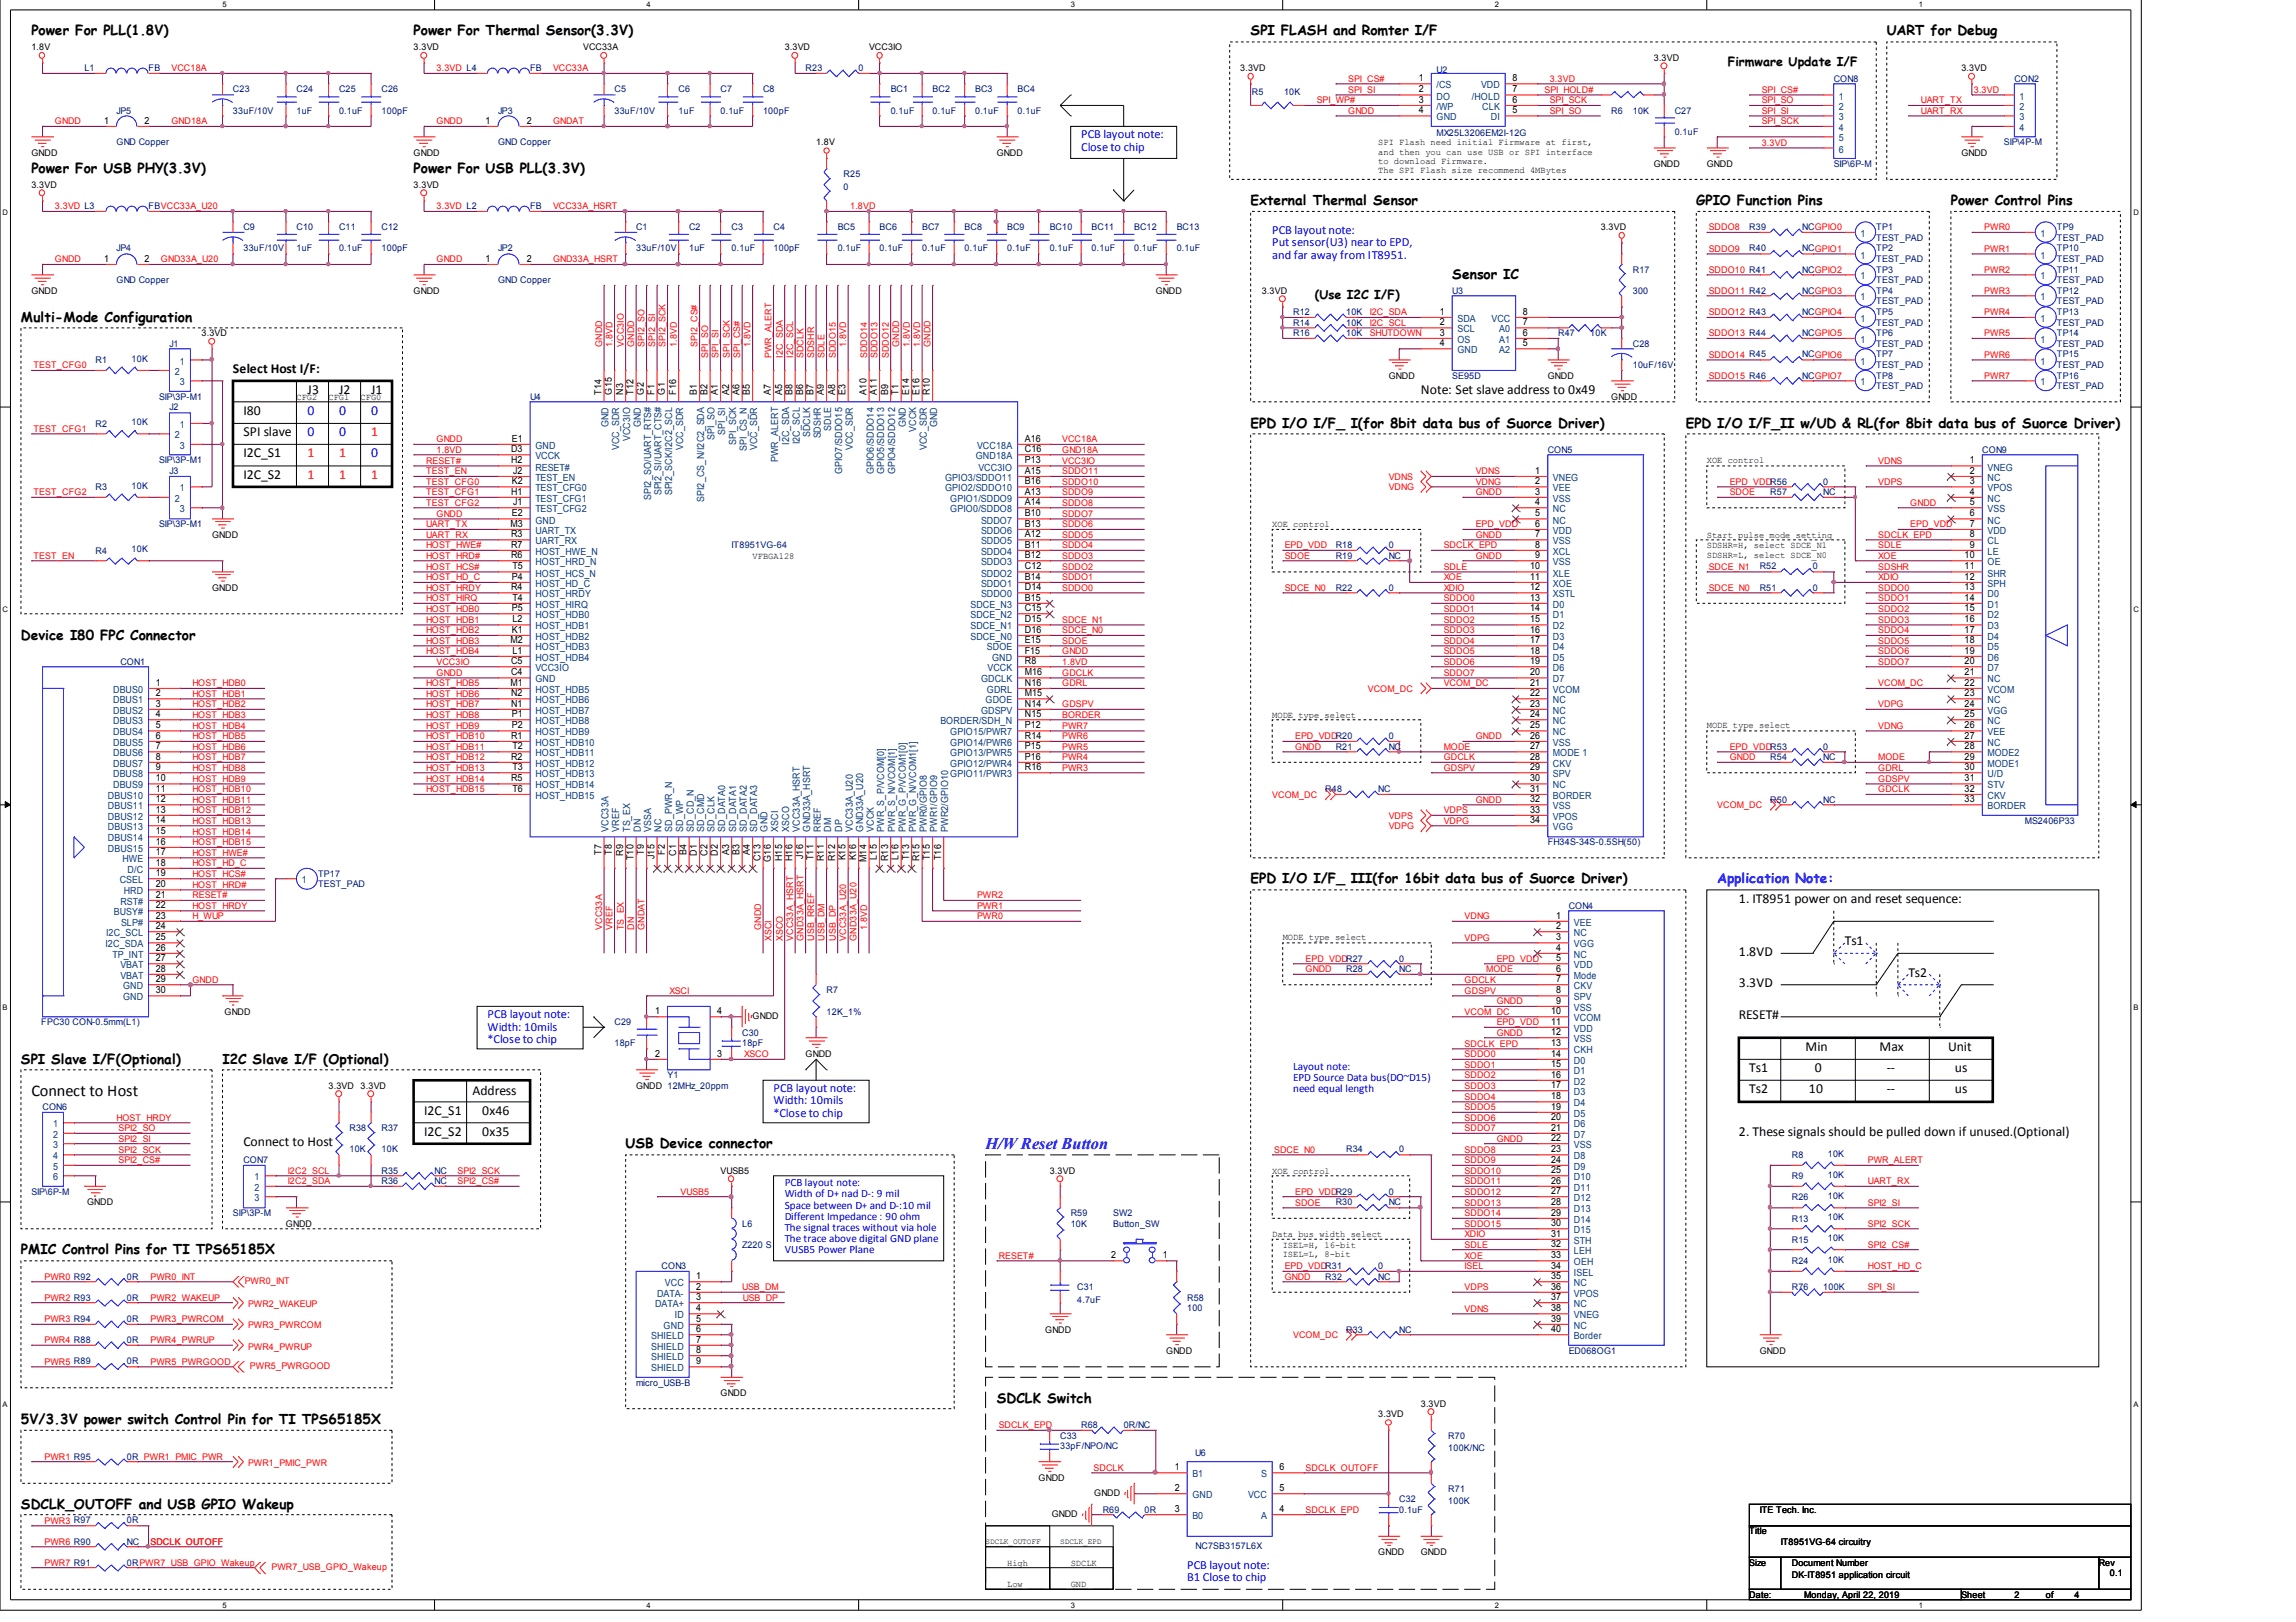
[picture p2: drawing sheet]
<svg xmlns="http://www.w3.org/2000/svg" width="297mm" height="210mm" viewBox="0 0 297 210" stroke-linecap="round" stroke-linejoin="round" font-family="sans-serif">
<defs><g id="words">
<text font-size="2.1" x="4.1" y="141.8">Connect to Host</text>
<text font-size="2.1" fill="#00f" x="127.5" y="148.7">H/W Reset Button</text>
<g font-size="1.8">
<text x="4.1" y="4.6">Power For PLL(1.8V)</text>
<text x="53.5" y="4.6">Power For Thermal Sensor(3.3V)</text>
<text x="161.8" y="4.6">SPI FLASH and Romter I/F</text>
<text x="244.1" y="4.6">UART for Debug</text>
<text x="4.1" y="22.5">Power For USB PHY(3.3V)</text>
<text x="53.5" y="22.5">Power For USB PLL(3.3V)</text>
<text x="161.8" y="26.5">External Thermal Sensor</text>
<text x="219.5" y="26.5">GPIO Function Pins</text>
<text x="252.4" y="26.5">Power Control Pins</text>
<text x="2.7" y="41.7">Multi-Mode Configuration</text>
<text x="187.9" y="36.2">Sensor IC</text>
<text x="30.1" y="48.3">Select Host I/F:</text>
<text x="31.5" y="53.7">I80</text>
<text x="39.8" y="51">J3</text>
<text x="43.9" y="51">J2</text>
<text x="48" y="51">J1</text>
<text x="183.8" y="51">Note: Set slave address to 0x49</text>
<text x="31.5" y="56.5">SPI slave</text>
<text x="31.5" y="59.2">I2C_S1</text>
<text x="161.8" y="55.4">EPD I/O I/F_ I(for 8bit data bus of Suorce Driver)</text>
<text x="218.1" y="55.4">EPD I/O I/F_II w/UD &amp; RL(for 8bit data bus of Suorce Driver)</text>
<text x="31.5" y="62">I2C_S2</text>
<text x="2.7" y="82.8">Device I80 FPC Connector</text>
<text x="161.8" y="114.3">EPD I/O I/F_ III(for 16bit data bus of Suorce Driver)</text>
<text x="225" y="116.9">1. IT8951 power on and reset sequence:</text>
<text x="225" y="123.7">1.8VD</text>
<text x="238.7" y="122.3">Ts1</text>
<text x="225" y="127.8">3.3VD</text>
<text x="225" y="131.9">RESET#</text>
<text x="246.9" y="126.4">Ts2</text>
<text x="2.7" y="137.7">SPI Slave I/F(Optional)</text>
<text x="28.8" y="137.7">I2C Slave I/F (Optional)</text>
<text x="233.6" y="136">Min</text>
<text x="243.2" y="136">Max</text>
<text x="252.1" y="136">Unit</text>
<text x="61.1" y="141.7">Address</text>
<text x="226.3" y="138.8">Ts1</text>
<text x="226.3" y="141.5">Ts2</text>
<text x="234" y="141.5">10</text>
<text x="234.8" y="138.8">0</text>
<text x="244.1" y="138.8">--</text>
<text x="244.1" y="141.5">--</text>
<text x="252.9" y="138.8">us</text>
<text x="252.9" y="141.5">us</text>
<text x="31.5" y="148.4">Connect to Host</text>
<text x="54.9" y="144.3">I2C_S1</text>
<text x="54.9" y="147">I2C_S2</text>
<text x="62.4" y="144.3">0x46</text>
<text x="62.4" y="147">0x35</text>
<text x="80.9" y="148.6">USB Device connector</text>
<text x="225" y="147">2. These signals should be pulled down if unused.(Optional)</text>
<text x="2.7" y="162.3">PMIC Control Pins for TI TPS65185X</text>
<text x="2.7" y="184.2">5V/3.3V power switch Control Pin for TI TPS65185X</text>
<text x="128.9" y="181.5">SDCLK Switch</text>
<text x="2.7" y="195.3">SDCLK_OUTOFF and USB GPIO Wakeup</text>
</g>
<g font-size="1.8" fill="#00f">
<text x="39.8" y="53.7">0</text>
<text x="43.9" y="53.7">0</text>
<text x="48" y="53.7">0</text>
<text x="39.8" y="56.5">0</text>
<text x="43.9" y="56.5">0</text>
<text x="48" y="59.2">0</text>
<text x="222.2" y="114.3">Application Note:</text>
</g>
<g font-size="1.8" fill="#f00">
<text x="39.8" y="59.2">1</text>
<text x="43.9" y="59.2">1</text>
<text x="48" y="56.5">1</text>
<text x="39.8" y="62">1</text>
<text x="43.9" y="62">1</text>
<text x="48" y="62">1</text>
</g>
<g font-size="1.6">
<text x="223.5" y="8.6">Firmware Update I/F</text>
<text x="170.1" y="38.7">(Use I2C I/F)</text>
</g>
<g font-size="1.6" fill="#00f">
<text x="139.9" y="17.9">PCB layout note:</text>
<text x="139.9" y="19.5">Close to chip</text>
<text x="164.6" y="30.2">PCB layout note:</text>
<text x="164.6" y="31.8">Put sensor(U3) near to EPD,</text>
<text x="164.6" y="33.5">and far away from IT8951.</text>
<text x="63.1" y="131.8">PCB layout note:</text>
<text x="63.1" y="133.4">Width: 10mils</text>
<text x="63.1" y="135">*Close to chip</text>
<text x="100.1" y="141.3">PCB layout note:</text>
<text x="100.1" y="142.9">Width: 10mils</text>
<text x="100.1" y="144.5">*Close to chip</text>
<text x="153.6" y="203">PCB layout note:</text>
<text x="153.6" y="204.7">B1 Close to chip</text>
</g>
<g font-size="1.4" fill="#00f">
<text x="167.3" y="138.4">Layout note:</text>
<text x="167.3" y="139.9">EPD Source Data bus(DO~D15)</text>
<text x="167.3" y="141.3">need equal length</text>
<text x="101.5" y="153.5">PCB layout note:</text>
<text x="101.5" y="155">Width of D+ nad D-: 9 mil</text>
<text x="101.5" y="156.4">Space between D+ and D-:10 mil</text>
<text x="101.5" y="157.8">Different Impedance : 90 ohm</text>
<text x="101.5" y="159.3">The signal traces without via hole</text>
<text x="101.5" y="160.7">The trace above digital GND plane</text>
<text x="101.5" y="162.2">VUSB5 Power Plane</text>
</g>
<g font-size="1.3">
<text x="183.6" y="12">2</text>
<text x="183.6" y="10.5">1</text>
<text x="195.7" y="12">7</text>
<text x="195.7" y="10.5">8</text>
<text x="13.5" y="16">1</text>
<text x="18.7" y="16">2</text>
<text x="62.8" y="16">1</text>
<text x="68.2" y="16">2</text>
<text x="183.6" y="13.3">3</text>
<text x="183.6" y="14.7">4</text>
<text x="195.7" y="13.3">6</text>
<text x="195.7" y="14.7">5</text>
<text x="13.5" y="33.9">1</text>
<text x="18.7" y="33.9">2</text>
<text x="62.8" y="33.9">1</text>
<text x="68.2" y="33.9">2</text>
<text x="186.3" y="40.7">1</text>
<text x="197" y="40.7">8</text>
<text x="186.3" y="42.1">2</text>
<text x="186.3" y="43.4">3</text>
<text x="186.3" y="44.8">4</text>
<text x="197" y="44.8">5</text>
<text x="197" y="43.4">6</text>
<text x="197" y="42.1">7</text>
<text x="77.8" y="51.1" transform="rotate(-90 77.8 51.1)">T14</text>
<text x="79.2" y="51.1" transform="rotate(-90 79.2 51.1)">G15</text>
<text x="80.6" y="51.1" transform="rotate(-90 80.6 51.1)">N3</text>
<text x="82" y="51.1" transform="rotate(-90 82 51.1)">T12</text>
<text x="83.3" y="51.1" transform="rotate(-90 83.3 51.1)">G2</text>
<text x="84.7" y="51.1" transform="rotate(-90 84.7 51.1)">F1</text>
<text x="86" y="51.1" transform="rotate(-90 86 51.1)">G1</text>
<text x="87.5" y="51.1" transform="rotate(-90 87.5 51.1)">F16</text>
<text x="90.2" y="51.1" transform="rotate(-90 90.2 51.1)">B1</text>
<text x="91.5" y="51.1" transform="rotate(-90 91.5 51.1)">B2</text>
<text x="92.9" y="51.1" transform="rotate(-90 92.9 51.1)">A1</text>
<text x="94.3" y="51.1" transform="rotate(-90 94.3 51.1)">A2</text>
<text x="95.7" y="51.1" transform="rotate(-90 95.7 51.1)">A6</text>
<text x="97" y="51.1" transform="rotate(-90 97 51.1)">B5</text>
<text x="99.7" y="51.1" transform="rotate(-90 99.7 51.1)">A7</text>
<text x="101.2" y="51.1" transform="rotate(-90 101.2 51.1)">A5</text>
<text x="102.5" y="51.1" transform="rotate(-90 102.5 51.1)">B8</text>
<text x="103.9" y="51.1" transform="rotate(-90 103.9 51.1)">B6</text>
<text x="105.2" y="51.1" transform="rotate(-90 105.2 51.1)">B7</text>
<text x="106.6" y="51.1" transform="rotate(-90 106.6 51.1)">A9</text>
<text x="108" y="51.1" transform="rotate(-90 108 51.1)">A8</text>
<text x="109.4" y="51.1" transform="rotate(-90 109.4 51.1)">E3</text>
<text x="112.1" y="51.1" transform="rotate(-90 112.1 51.1)">A10</text>
<text x="113.5" y="51.1" transform="rotate(-90 113.5 51.1)">A11</text>
<text x="114.9" y="51.1" transform="rotate(-90 114.9 51.1)">B9</text>
<text x="116.2" y="51.1" transform="rotate(-90 116.2 51.1)">T1</text>
<text x="117.6" y="51.1" transform="rotate(-90 117.6 51.1)">E14</text>
<text x="119" y="51.1" transform="rotate(-90 119 51.1)">E16</text>
<text x="120.3" y="51.1" transform="rotate(-90 120.3 51.1)">R10</text>
<text x="66.1" y="58.5">D3</text>
<text x="66.1" y="60">H2</text>
<text x="66.2" y="57.2">E1</text>
<text x="132.6" y="57.2">A16</text>
<text x="132.6" y="58.5">C16</text>
<text x="132.6" y="60">P13</text>
<text x="254.8" y="60">1</text>
<text x="66.1" y="64">H1</text>
<text x="66.2" y="62.7">K2</text>
<text x="66.4" y="65.4">J1</text>
<text x="66.4" y="61.3">J2</text>
<text x="132.6" y="64">A13</text>
<text x="132.6" y="65.4">A14</text>
<text x="132.6" y="61.3">A15</text>
<text x="132.6" y="62.7">B16</text>
<text x="198.6" y="61.3">1</text>
<text x="198.6" y="62.7">2</text>
<text x="198.6" y="64">3</text>
<text x="198.6" y="65.4">4</text>
<text x="254.8" y="61.3">2</text>
<text x="254.8" y="62.7">3</text>
<text x="254.8" y="64">4</text>
<text x="254.8" y="65.4">5</text>
<text x="66" y="68.2">M3</text>
<text x="66.1" y="69.5">R3</text>
<text x="66.1" y="70.9">R7</text>
<text x="66.2" y="66.8">E2</text>
<text x="132.6" y="69.5">A12</text>
<text x="132.6" y="66.8">B10</text>
<text x="132.6" y="70.9">B11</text>
<text x="132.6" y="68.2">B13</text>
<text x="198.6" y="66.8">5</text>
<text x="198.6" y="68.2">6</text>
<text x="198.6" y="69.5">7</text>
<text x="198.6" y="70.9">8</text>
<text x="254.8" y="66.8">6</text>
<text x="254.8" y="68.2">7</text>
<text x="254.8" y="69.5">8</text>
<text x="254.8" y="70.9">9</text>
<text x="66.1" y="76.4">R4</text>
<text x="66.1" y="72.2">R6</text>
<text x="66.2" y="75">P4</text>
<text x="66.3" y="77.7">T4</text>
<text x="66.3" y="73.7">T5</text>
<text x="132.6" y="72.2">B12</text>
<text x="132.6" y="75">B14</text>
<text x="132.6" y="77.7">B15</text>
<text x="132.6" y="73.7">C12</text>
<text x="132.6" y="76.4">D14</text>
<text x="198" y="73.7">10</text>
<text x="198" y="75">11</text>
<text x="198" y="76.4">12</text>
<text x="198" y="77.7">13</text>
<text x="198.6" y="72.2">9</text>
<text x="254.2" y="72.2">10</text>
<text x="254.2" y="73.7">11</text>
<text x="254.2" y="75">12</text>
<text x="254.2" y="76.4">13</text>
<text x="254.2" y="77.7">14</text>
<text x="66" y="83.2">M2</text>
<text x="66.2" y="81.9">K1</text>
<text x="66.2" y="79.1">P5</text>
<text x="66.3" y="80.5">L2</text>
<text x="132.6" y="79.1">C15</text>
<text x="132.6" y="80.5">D15</text>
<text x="132.6" y="81.9">D16</text>
<text x="132.6" y="83.2">E15</text>
<text x="198" y="79.1">14</text>
<text x="198" y="80.5">15</text>
<text x="198" y="81.9">16</text>
<text x="198" y="83.2">17</text>
<text x="254.2" y="79.1">15</text>
<text x="254.2" y="80.5">16</text>
<text x="254.2" y="81.9">17</text>
<text x="254.2" y="83.2">18</text>
<text x="20.2" y="88.7">1</text>
<text x="66" y="88.7">M1</text>
<text x="66.1" y="87.4">C4</text>
<text x="66.1" y="86">C5</text>
<text x="66.3" y="84.6">L1</text>
<text x="132.6" y="84.6">F15</text>
<text x="132.6" y="87.4">M16</text>
<text x="132.6" y="88.7">N16</text>
<text x="132.6" y="86">R8</text>
<text x="198" y="84.6">18</text>
<text x="198" y="86">19</text>
<text x="198" y="87.4">20</text>
<text x="198" y="88.7">21</text>
<text x="254.2" y="84.6">19</text>
<text x="254.2" y="86">20</text>
<text x="254.2" y="87.4">21</text>
<text x="254.2" y="88.7">22</text>
<text x="20.2" y="90.1">2</text>
<text x="20.2" y="91.5">3</text>
<text x="20.2" y="92.8">4</text>
<text x="20.2" y="94.2">5</text>
<text x="20.2" y="95.6">6</text>
<text x="66.1" y="91.5">N1</text>
<text x="66.1" y="90.1">N2</text>
<text x="66.1" y="95.6">R1</text>
<text x="66.2" y="92.8">P1</text>
<text x="66.2" y="94.2">P2</text>
<text x="132.6" y="90.1">M15</text>
<text x="132.6" y="91.5">N14</text>
<text x="132.6" y="92.8">N15</text>
<text x="132.6" y="94.2">P12</text>
<text x="132.6" y="95.6">R14</text>
<text x="198" y="90.1">22</text>
<text x="198" y="91.5">23</text>
<text x="198" y="92.8">24</text>
<text x="198" y="94.2">25</text>
<text x="198" y="95.6">26</text>
<text x="254.2" y="90.1">23</text>
<text x="254.2" y="91.5">24</text>
<text x="254.2" y="92.8">25</text>
<text x="254.2" y="94.2">26</text>
<text x="254.2" y="95.6">27</text>
<text x="20.2" y="97">7</text>
<text x="20.2" y="98.3">8</text>
<text x="20.2" y="99.7">9</text>
<text x="20.2" y="101.1">10</text>
<text x="66.1" y="98.3">R2</text>
<text x="66.1" y="101.1">R5</text>
<text x="66.3" y="97">T2</text>
<text x="66.3" y="99.7">T3</text>
<text x="132.6" y="97">P15</text>
<text x="132.6" y="98.3">P16</text>
<text x="132.6" y="99.7">R16</text>
<text x="198" y="97">27</text>
<text x="198" y="98.3">28</text>
<text x="198" y="99.7">29</text>
<text x="198" y="101.1">30</text>
<text x="254.2" y="97">28</text>
<text x="254.2" y="98.3">29</text>
<text x="254.2" y="99.7">30</text>
<text x="254.2" y="101.1">31</text>
<text x="20.2" y="102.5">11</text>
<text x="20.2" y="103.8">12</text>
<text x="20.2" y="105.2">13</text>
<text x="20.2" y="106.5">14</text>
<text x="20.2" y="108">15</text>
<text x="66.3" y="102.5">T6</text>
<text x="198" y="102.5">31</text>
<text x="198" y="103.8">32</text>
<text x="198" y="105.2">33</text>
<text x="198" y="106.5">34</text>
<text x="254.2" y="102.5">32</text>
<text x="254.2" y="103.8">33</text>
<text x="20.2" y="109.3">16</text>
<text x="20.2" y="110.7">17</text>
<text x="20.2" y="112">18</text>
<text x="20.2" y="113.4">19</text>
<text x="77.8" y="110.6" transform="rotate(-90 77.8 110.6)">T7</text>
<text x="79.2" y="110.6" transform="rotate(-90 79.2 110.6)">T8</text>
<text x="80.6" y="110.8" transform="rotate(-90 80.6 110.8)">R9</text>
<text x="82" y="111.3" transform="rotate(-90 82 111.3)">T10</text>
<text x="83.3" y="110.6" transform="rotate(-90 83.3 110.6)">T9</text>
<text x="84.7" y="111.2" transform="rotate(-90 84.7 111.2)">J15</text>
<text x="86" y="110.6" transform="rotate(-90 86 110.6)">F2</text>
<text x="87.5" y="110.8" transform="rotate(-90 87.5 110.8)">C1</text>
<text x="88.8" y="110.7" transform="rotate(-90 88.8 110.7)">B4</text>
<text x="90.2" y="110.8" transform="rotate(-90 90.2 110.8)">D1</text>
<text x="91.5" y="110.8" transform="rotate(-90 91.5 110.8)">C2</text>
<text x="92.9" y="110.8" transform="rotate(-90 92.9 110.8)">D2</text>
<text x="94.3" y="110.7" transform="rotate(-90 94.3 110.7)">A3</text>
<text x="95.7" y="110.7" transform="rotate(-90 95.7 110.7)">B3</text>
<text x="97" y="110.7" transform="rotate(-90 97 110.7)">A4</text>
<text x="98.4" y="111.4" transform="rotate(-90 98.4 111.4)">C13</text>
<text x="99.7" y="111.5" transform="rotate(-90 99.7 111.5)">G16</text>
<text x="101.2" y="111.4" transform="rotate(-90 101.2 111.4)">H15</text>
<text x="102.5" y="111.4" transform="rotate(-90 102.5 111.4)">H16</text>
<text x="103.9" y="111.2" transform="rotate(-90 103.9 111.2)">J16</text>
<text x="105.2" y="111.3" transform="rotate(-90 105.2 111.3)">T11</text>
<text x="106.6" y="111.4" transform="rotate(-90 106.6 111.4)">R11</text>
<text x="108" y="111.4" transform="rotate(-90 108 111.4)">R12</text>
<text x="109.4" y="111.4" transform="rotate(-90 109.4 111.4)">K15</text>
<text x="110.7" y="111.4" transform="rotate(-90 110.7 111.4)">K16</text>
<text x="112.1" y="111.5" transform="rotate(-90 112.1 111.5)">M14</text>
<text x="113.5" y="111.3" transform="rotate(-90 113.5 111.3)">L15</text>
<text x="114.9" y="111.4" transform="rotate(-90 114.9 111.4)">R13</text>
<text x="116.2" y="111.3" transform="rotate(-90 116.2 111.3)">L16</text>
<text x="117.6" y="111.3" transform="rotate(-90 117.6 111.3)">T13</text>
<text x="119" y="111.4" transform="rotate(-90 119 111.4)">R15</text>
<text x="120.3" y="111.3" transform="rotate(-90 120.3 111.3)">T15</text>
<text x="121.8" y="111.3" transform="rotate(-90 121.8 111.3)">T16</text>
<text x="20.2" y="114.8">20</text>
<text x="20.2" y="116.2">21</text>
<text x="20.2" y="117.5">22</text>
<text x="20.2" y="118.9">23</text>
<text x="201.3" y="118.9">1</text>
<text x="20.2" y="120.2">24</text>
<text x="20.2" y="121.7">25</text>
<text x="20.2" y="123">26</text>
<text x="20.2" y="124.4">27</text>
<text x="20.2" y="125.7">28</text>
<text x="201.3" y="120.2">2</text>
<text x="201.3" y="121.7">3</text>
<text x="201.3" y="123">4</text>
<text x="201.3" y="124.4">5</text>
<text x="201.3" y="125.7">6</text>
<text x="20.2" y="127.1">29</text>
<text x="20.2" y="128.5">30</text>
<text x="84.8" y="131.2">1</text>
<text x="92.8" y="131.2">4</text>
<text x="200.7" y="131.2">10</text>
<text x="201.3" y="127.1">7</text>
<text x="201.3" y="128.5">8</text>
<text x="201.3" y="129.9">9</text>
<text x="84.8" y="136.8">2</text>
<text x="92.8" y="136.8">3</text>
<text x="200.7" y="132.6">11</text>
<text x="200.7" y="134">12</text>
<text x="200.7" y="135.4">13</text>
<text x="200.7" y="136.8">14</text>
<text x="200.7" y="138.1">15</text>
<text x="200.7" y="139.5">16</text>
<text x="200.7" y="140.8">17</text>
<text x="200.7" y="142.3">18</text>
<text x="200.7" y="143.6">19</text>
<text x="200.7" y="145">20</text>
<text x="200.7" y="146.3">21</text>
<text x="200.7" y="147.7">22</text>
<text x="200.7" y="149.1">23</text>
<text x="200.7" y="150.5">24</text>
<text x="200.7" y="151.8">25</text>
<text x="200.7" y="153.2">26</text>
<text x="200.7" y="154.5">27</text>
<text x="200.7" y="156">28</text>
<text x="200.7" y="157.3">29</text>
<text x="200.7" y="158.7">30</text>
<text x="200.7" y="160">31</text>
<text x="200.7" y="161.4">32</text>
<text x="90.1" y="165.5">1</text>
<text x="90.1" y="166.9">2</text>
<text x="143.8" y="162.8">2</text>
<text x="150.5" y="162.8">1</text>
<text x="200.7" y="162.8">33</text>
<text x="200.7" y="164.2">34</text>
<text x="200.7" y="165.5">35</text>
<text x="200.7" y="166.9">36</text>
<text x="90.1" y="169.7">4</text>
<text x="90.1" y="168.2">3</text>
<text x="90.1" y="171">5</text>
<text x="90.1" y="172.4">6</text>
<text x="90.1" y="173.8">7</text>
<text x="200.7" y="168.2">37</text>
<text x="200.7" y="169.7">38</text>
<text x="200.7" y="171">39</text>
<text x="200.7" y="172.4">40</text>
<text x="90.1" y="175.1">8</text>
<text x="90.1" y="176.5">9</text>
<text x="152" y="190.3">1</text>
<text x="165.5" y="190.3">6</text>
<text x="152" y="193">2</text>
<text x="152" y="195.7">3</text>
<text x="165.5" y="195.7">4</text>
<text x="165.5" y="193">5</text>
</g>
<g font-size="1.3" fill="#004080">
<text x="185.8" y="11.4">/CS</text>
<text x="191.6" y="11.4">VDD</text>
<text x="185.8" y="14.2">/WP</text>
<text x="185.8" y="15.6">GND</text>
<text x="185.8" y="12.9">DO</text>
<text x="190.4" y="12.9">/HOLD</text>
<text x="191.8" y="14.2">CLK</text>
<text x="192.9" y="15.6">DI</text>
<text x="237.9" y="12.9">1</text>
<text x="237.9" y="14.2">2</text>
<text x="237.9" y="15.6">3</text>
<text x="237.9" y="16.9">4</text>
<text x="261.3" y="12.9">1</text>
<text x="261.3" y="14.2">2</text>
<text x="261.3" y="15.6">3</text>
<text x="261.3" y="16.9">4</text>
<text x="237.9" y="18.3">5</text>
<text x="237.9" y="19.7">6</text>
<text x="240.7" y="33.5">1</text>
<text x="240.7" y="30.7">1</text>
<text x="264" y="30.7">1</text>
<text x="264" y="33.5">1</text>
<text x="188.6" y="41.7">SDA</text>
<text x="193" y="41.7">VCC</text>
<text x="240.7" y="41.7">1</text>
<text x="240.7" y="38.9">1</text>
<text x="240.7" y="36.2">1</text>
<text x="264" y="36.2">1</text>
<text x="264" y="41.7">1</text>
<text x="264" y="38.9">1</text>
<text x="23.3" y="47.2">1</text>
<text x="188.6" y="43">SCL</text>
<text x="188.6" y="44.4">OS</text>
<text x="188.6" y="45.7">GND</text>
<text x="194" y="45.7">A2</text>
<text x="194" y="44.4">A1</text>
<text x="194" y="43">A0</text>
<text x="240.7" y="47.2">1</text>
<text x="240.7" y="44.4">1</text>
<text x="264" y="47.2">1</text>
<text x="264" y="44.4">1</text>
<text x="22.6" y="48.5">2</text>
<text x="23.3" y="49.9">3</text>
<text x="240.7" y="49.9">1</text>
<text x="264" y="49.9">1</text>
<text x="22.6" y="56.7">2</text>
<text x="23.3" y="55.4">1</text>
<text x="23.3" y="58.1">3</text>
<text x="69.3" y="59.5">VCCK</text>
<text x="69.3" y="58.1">GND</text>
<text x="78.7" y="55.3" transform="rotate(-90 78.7 55.3)">GND</text>
<text x="80.1" y="58.3" transform="rotate(-90 80.1 58.3)">VCC_SDR</text>
<text x="81.5" y="57.1" transform="rotate(-90 81.5 57.1)">VCC3IO</text>
<text x="82.9" y="55.3" transform="rotate(-90 82.9 55.3)">GND</text>
<text x="88.4" y="58.3" transform="rotate(-90 88.4 58.3)">VCC_SDR</text>
<text x="92.5" y="56.9" transform="rotate(-90 92.5 56.9)">SPI_SO</text>
<text x="93.8" y="56.3" transform="rotate(-90 93.8 56.3)">SPI_SI</text>
<text x="95.2" y="57.6" transform="rotate(-90 95.2 57.6)">SPI_SCK</text>
<text x="96.6" y="58.3" transform="rotate(-90 96.6 58.3)">SPI_CS_N</text>
<text x="98" y="58.3" transform="rotate(-90 98 58.3)">VCC_SDR</text>
<text x="100.7" y="59.8" transform="rotate(-90 100.7 59.8)">PWR_ALERT</text>
<text x="102.1" y="57.6" transform="rotate(-90 102.1 57.6)">I2C_SDA</text>
<text x="103.5" y="57.5" transform="rotate(-90 103.5 57.5)">I2C_SCL</text>
<text x="104.8" y="56.6" transform="rotate(-90 104.8 56.6)">SDCLK</text>
<text x="106.2" y="56.7" transform="rotate(-90 106.2 56.7)">SDSHR</text>
<text x="107.5" y="55.7" transform="rotate(-90 107.5 55.7)">SDLE</text>
<text x="110.3" y="58.3" transform="rotate(-90 110.3 58.3)">VCC_SDR</text>
<text x="117.2" y="55.3" transform="rotate(-90 117.2 55.3)">GND</text>
<text x="118.5" y="55.9" transform="rotate(-90 118.5 55.9)">VCCK</text>
<text x="119.9" y="58.3" transform="rotate(-90 119.9 58.3)">VCC_SDR</text>
<text x="121.2" y="55.3" transform="rotate(-90 121.2 55.3)">GND</text>
<text x="126.2" y="59.5">GND18A</text>
<text x="126.4" y="58.1">VCC18A</text>
<text x="22.6" y="65">2</text>
<text x="23.3" y="63.6">1</text>
<text x="69.3" y="65">TEST_CFG1</text>
<text x="69.3" y="60.9">RESET#</text>
<text x="69.3" y="62.2">TEST_EN</text>
<text x="69.3" y="63.6">TEST_CFG0</text>
<text x="84.2" y="64.7" transform="rotate(-90 84.2 64.7)">SPI2_SO/UART_RTS#</text>
<text x="85.6" y="64.1" transform="rotate(-90 85.6 64.1)">SPI2_SI/UART_CTS#</text>
<text x="87" y="64.1" transform="rotate(-90 87 64.1)">SPI2_SCK/I2C2_SCL</text>
<text x="91.1" y="65" transform="rotate(-90 91.1 65)">SPI2_CS_N/I2C2_SDA</text>
<text x="109" y="61.4" transform="rotate(-90 109 61.4)">GPIO7/SDDO15</text>
<text x="113" y="61.4" transform="rotate(-90 113 61.4)">GPIO6/SDDO14</text>
<text x="114.4" y="61.4" transform="rotate(-90 114.4 61.4)">GPIO5/SDDO13</text>
<text x="115.8" y="61.4" transform="rotate(-90 115.8 61.4)">GPIO4/SDDO12</text>
<text x="122.3" y="62.2">GPIO3/SDDO11</text>
<text x="122.3" y="63.6">GPIO2/SDDO10</text>
<text x="122.9" y="65">GPIO1/SDDO9</text>
<text x="126.6" y="60.9">VCC3IO</text>
<text x="200.9" y="62.2">VNEG</text>
<text x="200.9" y="63.6">VEE</text>
<text x="200.9" y="65">VSS</text>
<text x="257.1" y="60.9">VNEG</text>
<text x="257.1" y="62.2">NC</text>
<text x="257.1" y="63.6">VPOS</text>
<text x="257.1" y="65">NC</text>
<text x="23.3" y="66.3">3</text>
<text x="69.3" y="67.7">GND</text>
<text x="69.3" y="66.3">TEST_CFG2</text>
<text x="69.3" y="69.1">UART_TX</text>
<text x="69.3" y="70.5">UART_RX</text>
<text x="69.3" y="71.8">HOST_HWE_N</text>
<text x="122.9" y="66.3">GPIO0/SDDO8</text>
<text x="126.9" y="70.5">SDDO5</text>
<text x="126.9" y="67.7">SDDO7</text>
<text x="126.9" y="71.8">SDDO4</text>
<text x="126.9" y="69.1">SDDO6</text>
<text x="200.9" y="66.3">NC</text>
<text x="200.9" y="67.7">NC</text>
<text x="200.9" y="69.1">VDD</text>
<text x="200.9" y="70.5">VSS</text>
<text x="200.9" y="71.8">XCL</text>
<text x="257.1" y="66.3">VSS</text>
<text x="257.1" y="67.7">NC</text>
<text x="257.1" y="69.1">VDD</text>
<text x="257.1" y="70.5">CL</text>
<text x="257.1" y="71.8">LE</text>
<text x="69.3" y="76">HOST_HD_C</text>
<text x="69.3" y="77.3">HOST_HRDY</text>
<text x="69.3" y="73.2">HOST_HRD_N</text>
<text x="69.3" y="74.6">HOST_HCS_N</text>
<text x="126.9" y="73.2">SDDO3</text>
<text x="126.9" y="76">SDDO1</text>
<text x="126.9" y="74.6">SDDO2</text>
<text x="126.9" y="77.3">SDDO0</text>
<text x="200.9" y="73.2">VSS</text>
<text x="200.9" y="74.6">XLE</text>
<text x="200.9" y="76">XOE</text>
<text x="200.9" y="77.3">XSTL</text>
<text x="257.1" y="73.2">OE</text>
<text x="257.1" y="74.6">SHR</text>
<text x="257.1" y="76">SPH</text>
<text x="257.1" y="77.3">D0</text>
<text x="69.3" y="82.8">HOST_HDB2</text>
<text x="69.3" y="81.5">HOST_HDB1</text>
<text x="69.3" y="80">HOST_HDB0</text>
<text x="69.3" y="78.7">HOST_HIRQ</text>
<text x="125.6" y="78.7">SDCE_N3</text>
<text x="125.6" y="80">SDCE_N2</text>
<text x="125.6" y="81.5">SDCE_N1</text>
<text x="125.6" y="82.8">SDCE_N0</text>
<text x="200.9" y="78.7">D0</text>
<text x="200.9" y="80">D1</text>
<text x="200.9" y="81.5">D2</text>
<text x="200.9" y="82.8">D3</text>
<text x="257.1" y="78.7">D1</text>
<text x="257.1" y="80">D2</text>
<text x="257.1" y="81.5">D3</text>
<text x="257.1" y="82.8">D4</text>
<text x="14.6" y="89.7">DBUS0</text>
<text x="69.3" y="88.3">GND</text>
<text x="69.3" y="86.9">VCC3IO</text>
<text x="69.3" y="85.5">HOST_HDB4</text>
<text x="69.3" y="89.7">HOST_HDB5</text>
<text x="69.3" y="84.2">HOST_HDB3</text>
<text x="126.9" y="88.3">GDCLK</text>
<text x="127.7" y="84.2">SDOE</text>
<text x="127.7" y="89.7">GDRL</text>
<text x="127.8" y="86.9">VCCK</text>
<text x="128.4" y="85.5">GND</text>
<text x="200.9" y="84.2">D4</text>
<text x="200.9" y="85.5">D5</text>
<text x="200.9" y="86.9">D6</text>
<text x="200.9" y="88.3">D7</text>
<text x="200.9" y="89.7">VCOM</text>
<text x="257.1" y="84.2">D5</text>
<text x="257.1" y="85.5">D6</text>
<text x="257.1" y="86.9">D7</text>
<text x="257.1" y="88.3">NC</text>
<text x="257.1" y="89.7">VCOM</text>
<text x="14.6" y="91">DBUS1</text>
<text x="14.6" y="92.4">DBUS2</text>
<text x="14.6" y="93.7">DBUS3</text>
<text x="14.6" y="95.2">DBUS4</text>
<text x="69.3" y="92.4">HOST_HDB7</text>
<text x="69.3" y="91">HOST_HDB6</text>
<text x="69.3" y="93.7">HOST_HDB8</text>
<text x="69.3" y="95.2">HOST_HDB9</text>
<text x="121.7" y="93.7">BORDER/SDH_N</text>
<text x="122.9" y="95.2">GPIO15/PWR7</text>
<text x="126.9" y="92.4">GDSPV</text>
<text x="127.5" y="91">GDOE</text>
<text x="200.9" y="91">NC</text>
<text x="200.9" y="92.4">NC</text>
<text x="200.9" y="93.7">NC</text>
<text x="200.9" y="95.2">NC</text>
<text x="257.1" y="91">NC</text>
<text x="257.1" y="92.4">VGG</text>
<text x="257.1" y="93.7">NC</text>
<text x="257.1" y="95.2">VEE</text>
<text x="14.6" y="96.5">DBUS5</text>
<text x="14.6" y="97.9">DBUS6</text>
<text x="14.6" y="99.2">DBUS7</text>
<text x="14.6" y="100.6">DBUS8</text>
<text x="69.3" y="96.5">HOST_HDB10</text>
<text x="69.3" y="99.2">HOST_HDB12</text>
<text x="69.3" y="97.9">HOST_HDB11</text>
<text x="69.3" y="100.6">HOST_HDB13</text>
<text x="122.9" y="97.9">GPIO13/PWR5</text>
<text x="122.9" y="99.2">GPIO12/PWR4</text>
<text x="122.9" y="96.5">GPIO14/PWR6</text>
<text x="122.9" y="100.6">GPIO11/PWR3</text>
<text x="200.9" y="96.5">VSS</text>
<text x="200.9" y="97.9">MODE 1</text>
<text x="200.9" y="99.2">CKV</text>
<text x="200.9" y="100.6">SPV</text>
<text x="257.1" y="96.5">NC</text>
<text x="257.1" y="97.9">MODE2</text>
<text x="257.1" y="99.2">MODE1</text>
<text x="257.1" y="100.6">U/D</text>
<text x="14" y="103.4">DBUS10</text>
<text x="14" y="104.7">DBUS11</text>
<text x="14" y="106.1">DBUS12</text>
<text x="14" y="107.5">DBUS13</text>
<text x="14.6" y="102">DBUS9</text>
<text x="69.3" y="102">HOST_HDB14</text>
<text x="69.3" y="103.4">HOST_HDB15</text>
<text x="78.7" y="107.6" transform="rotate(-90 78.7 107.6)">VCC33A</text>
<text x="80.1" y="107.6" transform="rotate(-90 80.1 107.6)">VREF</text>
<text x="81.5" y="107.6" transform="rotate(-90 81.5 107.6)">TS_EX</text>
<text x="82.9" y="107.6" transform="rotate(-90 82.9 107.6)">DN</text>
<text x="84.2" y="107.6" transform="rotate(-90 84.2 107.6)">VSSA</text>
<text x="85.6" y="107.6" transform="rotate(-90 85.6 107.6)">NC</text>
<text x="87" y="107.6" transform="rotate(-90 87 107.6)">SD_PWR_N</text>
<text x="88.4" y="107.6" transform="rotate(-90 88.4 107.6)">SD_WP</text>
<text x="89.7" y="107.6" transform="rotate(-90 89.7 107.6)">SD_CD_N</text>
<text x="91.1" y="107.6" transform="rotate(-90 91.1 107.6)">SD_CMD</text>
<text x="92.5" y="107.6" transform="rotate(-90 92.5 107.6)">SD_CLK</text>
<text x="93.8" y="107.6" transform="rotate(-90 93.8 107.6)">SD_DATA0</text>
<text x="95.2" y="107.6" transform="rotate(-90 95.2 107.6)">SD_DATA1</text>
<text x="96.6" y="107.6" transform="rotate(-90 96.6 107.6)">SD_DATA2</text>
<text x="98" y="107.6" transform="rotate(-90 98 107.6)">SD_DATA3</text>
<text x="99.3" y="107.6" transform="rotate(-90 99.3 107.6)">GND</text>
<text x="100.7" y="107.6" transform="rotate(-90 100.7 107.6)">XSCI</text>
<text x="102.1" y="107.6" transform="rotate(-90 102.1 107.6)">XSCO</text>
<text x="103.5" y="107.6" transform="rotate(-90 103.5 107.6)">VCC33A_HSRT</text>
<text x="104.8" y="107.6" transform="rotate(-90 104.8 107.6)">GND33A_HSRT</text>
<text x="106.2" y="107.6" transform="rotate(-90 106.2 107.6)">RREF</text>
<text x="107.5" y="107.6" transform="rotate(-90 107.5 107.6)">DM</text>
<text x="109" y="107.6" transform="rotate(-90 109 107.6)">DP</text>
<text x="110.3" y="107.6" transform="rotate(-90 110.3 107.6)">VCC33A_U20</text>
<text x="111.7" y="107.6" transform="rotate(-90 111.7 107.6)">GND33A_U20</text>
<text x="113" y="107.6" transform="rotate(-90 113 107.6)">VCCK</text>
<text x="114.4" y="107.6" transform="rotate(-90 114.4 107.6)">PWR_S_P/VCOM[0]</text>
<text x="115.8" y="107.6" transform="rotate(-90 115.8 107.6)">PWR_S_N/VCOM[1]</text>
<text x="117.2" y="107.6" transform="rotate(-90 117.2 107.6)">PWR_G_P/VCOM1[0]</text>
<text x="118.5" y="107.6" transform="rotate(-90 118.5 107.6)">PWR_G_N/VCOM1[1]</text>
<text x="119.9" y="107.6" transform="rotate(-90 119.9 107.6)">PWR0/GPIO8</text>
<text x="121.2" y="107.6" transform="rotate(-90 121.2 107.6)">PWR1/GPIO9</text>
<text x="122.7" y="107.6" transform="rotate(-90 122.7 107.6)">PWR2/GPIO10</text>
<text x="200.9" y="102">NC</text>
<text x="200.9" y="103.4">BORDER</text>
<text x="200.9" y="104.7">VSS</text>
<text x="200.9" y="106.1">VPOS</text>
<text x="200.9" y="107.5">VGG</text>
<text x="257.1" y="102">STV</text>
<text x="257.1" y="103.4">CKV</text>
<text x="257.1" y="104.7">BORDER</text>
<text x="14" y="108.9">DBUS14</text>
<text x="14" y="110.3">DBUS15</text>
<text x="15.8" y="111.6">HWE</text>
<text x="16.5" y="113">D/C</text>
<text x="14.7" y="118.5">BUSY#</text>
<text x="15.5" y="114.3">CSEL</text>
<text x="15.6" y="117.1">RST#</text>
<text x="15.7" y="119.8">SLP#</text>
<text x="16" y="115.8">HRD</text>
<text x="39" y="114.3">1</text>
<text x="203.6" y="119.8">VEE</text>
<text x="13.6" y="122.6">I2C_SDA</text>
<text x="13.7" y="121.2">I2C_SCL</text>
<text x="14.6" y="124">TP_INT</text>
<text x="15.6" y="125.3">VBAT</text>
<text x="203.6" y="121.2">NC</text>
<text x="203.6" y="122.6">VGG</text>
<text x="203.6" y="124">NC</text>
<text x="203.6" y="125.3">VDD</text>
<text x="15.6" y="126.7">VBAT</text>
<text x="15.9" y="128">GND</text>
<text x="15.9" y="129.5">GND</text>
<text x="203.6" y="126.7">Mode</text>
<text x="203.6" y="128">CKV</text>
<text x="203.6" y="129.5">SPV</text>
<text x="203.6" y="130.8">VSS</text>
<text x="203.6" y="132.2">VCOM</text>
<text x="203.6" y="133.5">VDD</text>
<text x="203.6" y="134.9">VSS</text>
<text x="203.6" y="136.3">CKH</text>
<text x="203.6" y="137.7">D0</text>
<text x="203.6" y="139">D1</text>
<text x="203.6" y="140.4">D2</text>
<text x="203.6" y="141.7">D3</text>
<text x="203.6" y="143.2">D4</text>
<text x="6.9" y="145.9">1</text>
<text x="6.9" y="147.2">2</text>
<text x="6.9" y="148.6">3</text>
<text x="203.6" y="144.5">D5</text>
<text x="203.6" y="145.9">D6</text>
<text x="203.6" y="147.2">D7</text>
<text x="203.6" y="148.6">VSS</text>
<text x="6.9" y="150">4</text>
<text x="6.9" y="151.4">5</text>
<text x="6.9" y="152.8">6</text>
<text x="32.9" y="152.8">1</text>
<text x="32.9" y="154.1">2</text>
<text x="32.9" y="155.5">3</text>
<text x="203.6" y="150">D8</text>
<text x="203.6" y="151.4">D9</text>
<text x="203.6" y="152.8">D10</text>
<text x="203.6" y="154.1">D11</text>
<text x="203.6" y="155.5">D12</text>
<text x="203.6" y="156.9">D13</text>
<text x="203.6" y="158.3">D14</text>
<text x="203.6" y="159.6">D15</text>
<text x="203.6" y="161">STH</text>
<text x="85" y="167.8">DATA-</text>
<text x="86" y="166.5">VCC</text>
<text x="203.6" y="162.3">LEH</text>
<text x="203.6" y="163.8">OEH</text>
<text x="203.6" y="165.1">ISEL</text>
<text x="203.6" y="166.5">NC</text>
<text x="203.6" y="167.8">VPOS</text>
<text x="84.2" y="173.3">SHIELD</text>
<text x="84.8" y="169.2">DATA+</text>
<text x="85.9" y="172">GND</text>
<text x="87.3" y="170.6">ID</text>
<text x="203.6" y="169.2">NC</text>
<text x="203.6" y="170.6">VNEG</text>
<text x="203.6" y="172">NC</text>
<text x="203.6" y="173.3">Border</text>
<text x="84.2" y="174.7">SHIELD</text>
<text x="84.2" y="176">SHIELD</text>
<text x="84.2" y="177.5">SHIELD</text>
<text x="154.3" y="191.2">B1</text>
<text x="163.2" y="191.2">S</text>
<text x="154.3" y="193.9">GND</text>
<text x="154.3" y="196.6">B0</text>
<text x="161.5" y="193.9">VCC</text>
<text x="163.2" y="196.6">A</text>
</g>
<g font-size="1.2">
<text x="4.1" y="6.5">1.8V</text>
<text x="53.5" y="6.5">3.3VD</text>
<text x="75.4" y="6.5">VCC33A</text>
<text x="101.5" y="6.5">3.3VD</text>
<text x="112.4" y="6.5">VCC3IO</text>
<text x="160.4" y="9.2">3.3VD</text>
<text x="214" y="7.9">3.3VD</text>
<text x="253.7" y="9.2">3.3VD</text>
<text x="4.1" y="20.2">GNDD</text>
<text x="53.5" y="20.2">GNDD</text>
<text x="105.6" y="18.8">1.8V</text>
<text x="128.9" y="20.2">GNDD</text>
<text x="178.3" y="18.8">SPI Flash need initial Firmware at first,</text>
<text x="178.3" y="20">and then you can use USB or SPI interface</text>
<text x="178.3" y="21.2">to download Firmware.</text>
<text x="178.3" y="22.4">The SPI Flash size recommend 4MBytes</text>
<text x="214" y="21.6">GNDD</text>
<text x="220.8" y="21.6">GNDD</text>
<text x="253.7" y="20.2">GNDD</text>
<text x="4.1" y="24.3">3.3VD</text>
<text x="53.5" y="24.3">3.3VD</text>
<text x="207.1" y="29.8">3.3VD</text>
<text x="4.1" y="38">GNDD</text>
<text x="53.5" y="38">GNDD</text>
<text x="149.5" y="38">GNDD</text>
<text x="163.2" y="38">3.3VD</text>
<text x="26.1" y="43.5">3.3VD</text>
<text x="38.4" y="51.7">CFG2</text>
<text x="42.5" y="51.7">CFG1</text>
<text x="46.7" y="51.7">CFG0</text>
<text x="179.7" y="49">GNDD</text>
<text x="200.2" y="49">GNDD</text>
<text x="208.4" y="51.7">GNDD</text>
<text x="220.8" y="60">XOE control</text>
<text x="27.4" y="69.6">GNDD</text>
<text x="164.6" y="68.3">XOE control</text>
<text x="220.8" y="71">SDSHR=H, select SDCE_N1</text>
<text x="220.8" y="69.6">Start pulse mode setting</text>
<text x="27.4" y="76.5">GNDD</text>
<text x="97.4" y="72.3">VFBGA128</text>
<text x="220.8" y="72.2">SDSHR=L, select SDCE_N0</text>
<text x="164.6" y="92.9">MODE type select</text>
<text x="220.8" y="94.2">MODE type select</text>
<text x="165.9" y="121.7">MODE type select</text>
<text x="29" y="131.3">GNDD</text>
<text x="97.4" y="131.8">GNDD</text>
<text x="104.2" y="136.8">GNDD</text>
<text x="42.5" y="140.9">3.3VD</text>
<text x="46.7" y="140.9">3.3VD</text>
<text x="82.3" y="140.9">GNDD 12MHz_20ppm</text>
<text x="11.3" y="156">GNDD</text>
<text x="93.2" y="151.9">VUSB5</text>
<text x="135.8" y="151.9">3.3VD</text>
<text x="164.6" y="151.9">XOE control</text>
<text x="37" y="158.8">GNDD</text>
<text x="164.6" y="160.1">Data bus width select</text>
<text x="165.9" y="161.5">ISEL=H, 16-bit</text>
<text x="165.9" y="162.7">ISEL=L, 8-bit</text>
<text x="135.2" y="172.5">GNDD</text>
<text x="150.9" y="175.2">GNDD</text>
<text x="227.7" y="175.2">GNDD</text>
<text x="93.2" y="180.7">GNDD</text>
<text x="178.3" y="183.4">3.3VD</text>
<text x="183.8" y="182">3.3VD</text>
<text x="134.4" y="191.7">GNDD</text>
<text x="136.1" y="196.4">GNDD</text>
<text x="141.6" y="193.6">GNDD</text>
<text x="227.7" y="195.8">ITE Tech. Inc.</text>
<text x="130.3" y="202.6">High</text>
<text x="138.5" y="202.6">SDCLK</text>
<text x="178.3" y="201.3">GNDD</text>
<text x="183.8" y="201.3">GNDD</text>
<text x="226.3" y="198.6">Title</text>
<text x="226.3" y="202.6">Size</text>
<text x="230.4" y="199.9">IT8951VG-64 circuitry</text>
<text x="231.8" y="202.6">Document Number</text>
<text x="271.5" y="202.6">Rev</text>
<text x="273" y="204">0.1</text>
<text x="130.3" y="205.4">Low</text>
<text x="138.5" y="205.4">GND</text>
<text x="226.3" y="206.8">Date:</text>
<text x="231.8" y="204.1">DK-IT8951 application circuit</text>
<text x="233.4" y="206.8">Monday, April 22, 2019</text>
<text x="253.7" y="206.8">Sheet</text>
<text x="260.6" y="206.8">2</text>
<text x="264.7" y="206.8">of</text>
<text x="268.4" y="206.8">4</text>
</g>
<g font-size="1.2" fill="#000080">
<text x="10.9" y="9.2">L1</text>
<text x="19.2" y="9.2">FB</text>
<text x="30.1" y="12">C23</text>
<text x="38.4" y="12">C24</text>
<text x="43.9" y="12">C25</text>
<text x="49.4" y="12">C26</text>
<text x="68.6" y="9.2">FB</text>
<text x="79.5" y="12">C5</text>
<text x="87.8" y="12">C6</text>
<text x="93.2" y="12">C7</text>
<text x="98.7" y="12">C8</text>
<text x="104.2" y="9.2">R23</text>
<text x="111.1" y="9.2">0</text>
<text x="115.2" y="12">BC1</text>
<text x="120.6" y="12">BC2</text>
<text x="126.2" y="12">BC3</text>
<text x="131.7" y="12">BC4</text>
<text x="185.8" y="9.4">U2</text>
<text x="237.2" y="10.6">CON8</text>
<text x="260.6" y="10.6">CON2</text>
<text x="15.1" y="14.7">JP5</text>
<text x="30.1" y="14.7">33uF/10V</text>
<text x="38.4" y="14.7">1uF</text>
<text x="43.9" y="14.7">0.1uF</text>
<text x="49.4" y="14.7">100pF</text>
<text x="64.4" y="14.7">JP3</text>
<text x="79.5" y="14.7">33uF/10V</text>
<text x="87.8" y="14.7">1uF</text>
<text x="93.2" y="14.7">0.1uF</text>
<text x="98.7" y="14.7">100pF</text>
<text x="115.2" y="14.7">0.1uF</text>
<text x="120.6" y="14.7">0.1uF</text>
<text x="126.2" y="14.7">0.1uF</text>
<text x="131.7" y="14.7">0.1uF</text>
<text x="162" y="12.3">R5</text>
<text x="166.1" y="12.3">10K</text>
<text x="185.8" y="17.6">MX25L3206EM2I-12G</text>
<text x="208.4" y="14.7">R6</text>
<text x="211.2" y="14.7">10K</text>
<text x="216.7" y="14.7">C27</text>
<text x="216.7" y="17.5">0.1uF</text>
<text x="15.1" y="18.8">GND Copper</text>
<text x="64.4" y="18.8">GND Copper</text>
<text x="109.1" y="23">R25</text>
<text x="237.2" y="21.6">SIP\6P-M</text>
<text x="259.2" y="18.8">SIP\4P-M</text>
<text x="19.2" y="27.1">FBVCC33A_U20</text>
<text x="31.5" y="29.8">C9</text>
<text x="38.4" y="29.8">C10</text>
<text x="43.9" y="29.8">C11</text>
<text x="49.4" y="29.8">C12</text>
<text x="68.6" y="27.1">FB</text>
<text x="82.3" y="29.8">C1</text>
<text x="89.2" y="29.8">C2</text>
<text x="94.7" y="29.8">C3</text>
<text x="100.1" y="29.8">C4</text>
<text x="108.4" y="29.8">BC5</text>
<text x="109.1" y="24.6">0</text>
<text x="113.8" y="29.8">BC6</text>
<text x="119.3" y="29.8">BC7</text>
<text x="124.8" y="29.8">BC8</text>
<text x="130.3" y="29.8">BC9</text>
<text x="135.8" y="29.8">BC10</text>
<text x="141.2" y="29.8">BC11</text>
<text x="146.7" y="29.8">BC12</text>
<text x="152.2" y="29.8">BC13</text>
<text x="226.3" y="29.8">R39</text>
<text x="233.2" y="29.8">NCGPIO0</text>
<text x="242.7" y="29.8">TP1</text>
<text x="266.1" y="29.8">TP9</text>
<text x="15.1" y="32.5">JP4</text>
<text x="31.5" y="32.5">33uF/10V</text>
<text x="38.4" y="32.5">1uF</text>
<text x="43.9" y="32.5">0.1uF</text>
<text x="49.4" y="32.5">100pF</text>
<text x="64.4" y="32.5">JP2</text>
<text x="82.3" y="32.5">33uF/10V</text>
<text x="89.2" y="32.5">1uF</text>
<text x="94.7" y="32.5">0.1uF</text>
<text x="100.1" y="32.5">100pF</text>
<text x="108.4" y="32.5">0.1uF</text>
<text x="113.8" y="32.5">0.1uF</text>
<text x="119.3" y="32.5">0.1uF</text>
<text x="124.8" y="32.5">0.1uF</text>
<text x="130.3" y="32.5">0.1uF</text>
<text x="135.8" y="32.5">0.1uF</text>
<text x="141.2" y="32.5">0.1uF</text>
<text x="146.7" y="32.5">0.1uF</text>
<text x="152.2" y="32.5">0.1uF</text>
<text x="211.2" y="35.3">R17</text>
<text x="226.3" y="32.5">R40</text>
<text x="233.2" y="32.5">NCGPIO1</text>
<text x="233.2" y="35.3">NCGPIO2</text>
<text x="242.7" y="32.5">TP2</text>
<text x="242.7" y="34">TEST_PAD</text>
<text x="242.7" y="31.2">TEST_PAD</text>
<text x="242.7" y="35.3">TP3</text>
<text x="266.1" y="35.3">TP11</text>
<text x="266.1" y="31.2">TEST_PAD</text>
<text x="266.1" y="32.5">TP10</text>
<text x="266.1" y="34">TEST_PAD</text>
<text x="15.1" y="36.7">GND Copper</text>
<text x="64.4" y="36.7">GND Copper</text>
<text x="167.3" y="40.8">R12</text>
<text x="174.2" y="40.8">10K</text>
<text x="187.9" y="38">U3</text>
<text x="211.2" y="38">300</text>
<text x="233.2" y="40.8">NCGPIO4</text>
<text x="233.2" y="38">NCGPIO3</text>
<text x="242.7" y="40.8">TP5</text>
<text x="242.7" y="38">TP4</text>
<text x="242.7" y="39.4">TEST_PAD</text>
<text x="242.7" y="36.7">TEST_PAD</text>
<text x="266.1" y="36.7">TEST_PAD</text>
<text x="266.1" y="40.8">TP13</text>
<text x="266.1" y="38">TP12</text>
<text x="266.1" y="39.4">TEST_PAD</text>
<text x="12.4" y="47">R1</text>
<text x="17" y="46.8">10K</text>
<text x="21.9" y="44.9">J1</text>
<text x="167.3" y="42.2">R14</text>
<text x="167.3" y="43.5">R16</text>
<text x="174.2" y="42.2">10K</text>
<text x="174.2" y="43.5">10K</text>
<text x="201.6" y="43.5">R47</text>
<text x="205.7" y="43.5">10K</text>
<text x="211.2" y="44.9">C28</text>
<text x="211.2" y="47.7">10uF/16V</text>
<text x="233.2" y="46.2">NCGPIO6</text>
<text x="233.2" y="43.5">NCGPIO5</text>
<text x="242.7" y="46.2">TP7</text>
<text x="242.7" y="47.7">TEST_PAD</text>
<text x="242.7" y="42.2">TEST_PAD</text>
<text x="242.7" y="43.5">TP6</text>
<text x="242.7" y="44.9">TEST_PAD</text>
<text x="266.1" y="46.2">TP15</text>
<text x="266.1" y="47.7">TEST_PAD</text>
<text x="266.1" y="43.5">TP14</text>
<text x="266.1" y="44.9">TEST_PAD</text>
<text x="266.1" y="42.2">TEST_PAD</text>
<text x="20.6" y="51.7">SIP\3P-M1</text>
<text x="21.9" y="53.1">J2</text>
<text x="68.6" y="51.7">U4</text>
<text x="187.9" y="49">SE95D</text>
<text x="233.2" y="49">NCGPIO7</text>
<text x="242.7" y="49">TP8</text>
<text x="242.7" y="50.4">TEST_PAD</text>
<text x="266.1" y="49">TP16</text>
<text x="266.1" y="50.4">TEST_PAD</text>
<text x="12.4" y="55.2">R2</text>
<text x="17" y="55">10K</text>
<text x="20.6" y="60">SIP\3P-M1</text>
<text x="200.2" y="58.6">CON5</text>
<text x="256.5" y="58.6">CON9</text>
<text x="12.4" y="63.4">R3</text>
<text x="17" y="63.3">10K</text>
<text x="21.9" y="61.4">J3</text>
<text x="229" y="64.1">R57</text>
<text x="235.9" y="62.8">0</text>
<text x="235.9" y="64.1">NC</text>
<text x="12.4" y="71.6">R4</text>
<text x="17" y="71.5">10K</text>
<text x="20.6" y="68.3">SIP\3P-M1</text>
<text x="94.7" y="71">IT8951VG-64</text>
<text x="172.8" y="71">R18</text>
<text x="179.7" y="71">0</text>
<text x="172.8" y="76.5">R22</text>
<text x="172.8" y="72.3">R19</text>
<text x="179.7" y="76.5">0</text>
<text x="179.7" y="72.3">NC</text>
<text x="227.7" y="73.7">R52</text>
<text x="227.7" y="76.5">R51</text>
<text x="234.5" y="73.7">0</text>
<text x="234.5" y="76.5">0</text>
<text x="15.6" y="86">CON1</text>
<text x="179.7" y="95.7">0</text>
<text x="172.8" y="97">R21</text>
<text x="179.7" y="97">NC</text>
<text x="229" y="98.4">R54</text>
<text x="235.9" y="98.4">NC</text>
<text x="235.9" y="97">0</text>
<text x="171.4" y="102.5">R48</text>
<text x="178.3" y="102.5">NC</text>
<text x="229" y="103.9">R50</text>
<text x="235.9" y="103.9">NC</text>
<text x="262" y="106.6">MS2406P33</text>
<text x="41.1" y="113.5">TP17</text>
<text x="200.2" y="109.4">FH34S-34S-0.5SH(50)</text>
<text x="41.1" y="114.8">TEST_PAD</text>
<text x="202.9" y="117.6">CON4</text>
<text x="174.2" y="125.8">R28</text>
<text x="181" y="125.8">NC</text>
<text x="181" y="124.5">0</text>
<text x="106.9" y="128.5">R7</text>
<text x="106.9" y="131.3">12K_1%</text>
<text x="5.3" y="132.7">FPC30 CON-0.5mm(L1)</text>
<text x="79.5" y="132.7">C29</text>
<text x="79.5" y="135.4">18pF</text>
<text x="96" y="134">C30</text>
<text x="96" y="135.4">18pF</text>
<text x="5.5" y="143.7">CON6</text>
<text x="86.4" y="139.5">Y1</text>
<text x="45.2" y="146.4">R38</text>
<text x="45.2" y="149.1">10K</text>
<text x="49.4" y="146.4">R37</text>
<text x="49.4" y="149.1">10K</text>
<text x="174.2" y="149.1">R34</text>
<text x="181" y="149.1">0</text>
<text x="231.8" y="149.9">R8</text>
<text x="236.5" y="149.7">10K</text>
<text x="4.1" y="154.6">SIP\6P-M</text>
<text x="31.5" y="150.6">CON7</text>
<text x="49.4" y="153.3">R36</text>
<text x="49.4" y="151.9">R35</text>
<text x="56.2" y="153.3">NC</text>
<text x="56.2" y="151.9">NC</text>
<text x="172.8" y="156">R30</text>
<text x="179.7" y="154.6">0</text>
<text x="179.7" y="156">NC</text>
<text x="231.8" y="155.3">R26</text>
<text x="231.8" y="152.6">R9</text>
<text x="236.5" y="155.2">10K</text>
<text x="236.5" y="152.4">10K</text>
<text x="30.1" y="157.4">SIP\3P-M</text>
<text x="96" y="158.8">L6</text>
<text x="96" y="161.5">Z220 S</text>
<text x="138.5" y="157.4">R59</text>
<text x="138.5" y="158.8">10K</text>
<text x="144" y="157.4">SW2</text>
<text x="144" y="158.8">Button_SW</text>
<text x="231.8" y="158.1">R13</text>
<text x="231.8" y="160.8">R15</text>
<text x="236.5" y="157.9">10K</text>
<text x="236.5" y="160.6">10K</text>
<text x="16.4" y="165.6">0R</text>
<text x="85.6" y="164.3">CON3</text>
<text x="139.4" y="167">C31</text>
<text x="171.4" y="165.6">R32</text>
<text x="178.3" y="165.6">NC</text>
<text x="178.3" y="164.3">0</text>
<text x="231.8" y="163.6">R24</text>
<text x="231.8" y="167">R76</text>
<text x="235.9" y="167">100K</text>
<text x="236.5" y="163.4">10K</text>
<text x="16.4" y="171.1">0R</text>
<text x="16.4" y="168.3">0R</text>
<text x="16.4" y="173.8">0R</text>
<text x="139.4" y="168.6">4.7uF</text>
<text x="153.6" y="168.3">R58</text>
<text x="153.6" y="169.7">100</text>
<text x="174.2" y="172.5">R33</text>
<text x="181" y="172.5">NC</text>
<text x="16.4" y="176.5">0R</text>
<text x="82.3" y="179.3">micro_USB-B</text>
<text x="202.9" y="175.2">ED068OG1</text>
<text x="139.9" y="184.8">R68</text>
<text x="145.4" y="184.8">0R/NC</text>
<text x="16.4" y="188.9">0R PWR1_PMIC_PWR</text>
<text x="137.2" y="186.2">C33</text>
<text x="137.2" y="187.6">33pF/NPO/NC</text>
<text x="154.6" y="188.4">U6</text>
<text x="187.4" y="186.2">R70</text>
<text x="187.4" y="187.8">100K/NC</text>
<text x="16.4" y="197.1">0R</text>
<text x="142.7" y="195.8">R69</text>
<text x="148.1" y="195.8">0R</text>
<text x="181" y="194.4">C32</text>
<text x="181" y="195.8">0.1uF</text>
<text x="187.4" y="193.1">R71</text>
<text x="187.4" y="194.7">100K</text>
<text x="16.4" y="202.6">0RPWR7_USB_GPIO_Wakeup</text>
<text x="16.4" y="199.9">NC</text>
<text x="154.7" y="200.4">NC7SB3157L6X</text>
</g>
<g font-size="1.2" fill="#f00">
<text x="22.2" y="9.2">VCC18A</text>
<text x="56.5" y="9.2">3.3VD L4</text>
<text x="71.5" y="9.2">VCC33A</text>
<text x="174.4" y="10.6">SPI_CS#</text>
<text x="200.5" y="10.6">3.3VD</text>
<text x="7.1" y="16.1">GNDD</text>
<text x="22.2" y="16.1">GND18A</text>
<text x="56.5" y="16.1">GNDD</text>
<text x="71.5" y="16.1">GNDAT</text>
<text x="170.3" y="13.4">SPI_WP#</text>
<text x="174.4" y="12">SPI_SI</text>
<text x="174.4" y="14.7">GNDD</text>
<text x="199.8" y="12">SPI_HOLD#</text>
<text x="200.5" y="14.7">SPI_SO</text>
<text x="200.5" y="13.4">SPI_SCK</text>
<text x="227.9" y="12">SPI_CS#</text>
<text x="227.9" y="13.4">SPI_SO</text>
<text x="227.9" y="14.7">SPI_SI</text>
<text x="227.9" y="16.1">SPI_SCK</text>
<text x="248.5" y="13.4">UART_TX</text>
<text x="248.5" y="14.7">UART_RX</text>
<text x="255.4" y="12">3.3VD</text>
<text x="227.9" y="18.9">3.3VD</text>
<text x="7.1" y="27.1">3.3VD L3</text>
<text x="56.5" y="27.1">3.3VD L2</text>
<text x="71.5" y="27.1">VCC33A_HSRT</text>
<text x="110" y="27.1">1.8VD</text>
<text x="221.1" y="29.8">SDDO8</text>
<text x="256.7" y="29.8">PWR0</text>
<text x="7.1" y="34">GNDD</text>
<text x="20.8" y="34">GND33A_U20</text>
<text x="56.5" y="34">GNDD</text>
<text x="71.5" y="34">GND33A_HSRT</text>
<text x="221.1" y="32.6">SDDO9</text>
<text x="221.1" y="35.3">SDDO10 R41</text>
<text x="256.7" y="32.6">PWR1</text>
<text x="256.7" y="35.3">PWR2</text>
<text x="177.2" y="40.8">I2C_SDA</text>
<text x="221.1" y="38">SDDO11 R42</text>
<text x="221.1" y="40.8">SDDO12 R43</text>
<text x="256.7" y="40.8">PWR4</text>
<text x="256.7" y="38">PWR3</text>
<text x="4.3" y="47.7">TEST_CFG0</text>
<text x="77.9" y="44.9" transform="rotate(-90 77.9 44.9)">GNDD</text>
<text x="79.2" y="44.9" transform="rotate(-90 79.2 44.9)">1.8VD</text>
<text x="80.7" y="44.9" transform="rotate(-90 80.7 44.9)">VCC3IO</text>
<text x="82" y="44.9" transform="rotate(-90 82 44.9)">GNDD</text>
<text x="83.4" y="44.9" transform="rotate(-90 83.4 44.9)">SPI2_SO</text>
<text x="84.8" y="44.9" transform="rotate(-90 84.8 44.9)">SPI2_SI</text>
<text x="86.1" y="44.9" transform="rotate(-90 86.1 44.9)">SPI2_SCK</text>
<text x="87.5" y="44.9" transform="rotate(-90 87.5 44.9)">1.8VD</text>
<text x="90.3" y="44.9" transform="rotate(-90 90.3 44.9)">SPI2_CS#</text>
<text x="91.6" y="46.3" transform="rotate(-90 91.6 46.3)">SPI_SO</text>
<text x="93" y="46.3" transform="rotate(-90 93 46.3)">SPI_SI</text>
<text x="94.4" y="46.3" transform="rotate(-90 94.4 46.3)">SPI_SCK</text>
<text x="95.8" y="46.3" transform="rotate(-90 95.8 46.3)">SPI_CS#</text>
<text x="97.1" y="44.9" transform="rotate(-90 97.1 44.9)">1.8VD</text>
<text x="99.8" y="46.3" transform="rotate(-90 99.8 46.3)">PWR_ALERT</text>
<text x="101.3" y="46.3" transform="rotate(-90 101.3 46.3)">I2C_SDA</text>
<text x="102.6" y="46.3" transform="rotate(-90 102.6 46.3)">I2C_SCL</text>
<text x="104" y="46.3" transform="rotate(-90 104 46.3)">SDCLK</text>
<text x="105.3" y="46.3" transform="rotate(-90 105.3 46.3)">SDSHR</text>
<text x="106.7" y="46.3" transform="rotate(-90 106.7 46.3)">SDLE</text>
<text x="108.1" y="46.3" transform="rotate(-90 108.1 46.3)">SDDO15</text>
<text x="109.5" y="44.9" transform="rotate(-90 109.5 44.9)">1.8VD</text>
<text x="112.2" y="46.3" transform="rotate(-90 112.2 46.3)">SDDO14</text>
<text x="113.5" y="46.3" transform="rotate(-90 113.5 46.3)">SDDO13</text>
<text x="115" y="46.3" transform="rotate(-90 115 46.3)">SDDO12</text>
<text x="116.3" y="44.9" transform="rotate(-90 116.3 44.9)">GNDD</text>
<text x="117.7" y="44.9" transform="rotate(-90 117.7 44.9)">1.8VD</text>
<text x="119" y="44.9" transform="rotate(-90 119 44.9)">1.8VD</text>
<text x="120.4" y="44.9" transform="rotate(-90 120.4 44.9)">GNDD</text>
<text x="177.2" y="42.2">I2C_SCL</text>
<text x="177.2" y="43.5">SHUTDOWN</text>
<text x="221.1" y="43.5">SDDO13 R44</text>
<text x="221.1" y="46.3">SDDO14 R45</text>
<text x="256.7" y="46.3">PWR6</text>
<text x="256.7" y="43.5">PWR5</text>
<text x="221.1" y="49">SDDO15 R46</text>
<text x="256.7" y="49">PWR7</text>
<text x="4.3" y="55.9">TEST_CFG1</text>
<text x="56.5" y="58.6">1.8VD</text>
<text x="56.5" y="57.2">GNDD</text>
<text x="137.4" y="57.2">VCC18A</text>
<text x="137.4" y="58.6">GND18A</text>
<text x="4.3" y="64.1">TEST_CFG2</text>
<text x="55.1" y="64.1">TEST_CFG1</text>
<text x="55.1" y="62.8">TEST_CFG0</text>
<text x="55.1" y="60">RESET#</text>
<text x="55.1" y="61.4">TEST_EN</text>
<text x="55.1" y="65.5">TEST_CFG2</text>
<text x="137.4" y="60">VCC3IO</text>
<text x="137.4" y="65.5">SDDO8</text>
<text x="137.4" y="64.1">SDDO9</text>
<text x="137.4" y="62.8">SDDO10</text>
<text x="137.4" y="61.4">SDDO11</text>
<text x="179.7" y="62.1">VDNS</text>
<text x="179.7" y="63.4">VDNG</text>
<text x="190.9" y="64.1">GNDD</text>
<text x="190.9" y="61.4">VDNS</text>
<text x="190.9" y="62.8">VDNG</text>
<text x="223.8" y="64.1">SDOE</text>
<text x="223.8" y="62.8">EPD_VDDR56</text>
<text x="243" y="62.8">VDPS</text>
<text x="243" y="60">VDNS</text>
<text x="247.1" y="65.5">GNDD</text>
<text x="55.1" y="71">HOST_HWE#</text>
<text x="55.1" y="68.3">UART_TX</text>
<text x="55.1" y="69.6">UART_RX</text>
<text x="56.5" y="66.9">GNDD</text>
<text x="137.4" y="68.3">SDDO6</text>
<text x="137.4" y="69.6">SDDO5</text>
<text x="137.4" y="71">SDDO4</text>
<text x="137.4" y="66.9">SDDO7</text>
<text x="166.2" y="71">EPD_VDD</text>
<text x="186.8" y="71">SDCLK_EPD</text>
<text x="190.9" y="68.3">EPD_VDD</text>
<text x="190.9" y="69.6">GNDD</text>
<text x="243" y="71">SDLE</text>
<text x="243" y="69.6">SDCLK_EPD</text>
<text x="247.1" y="68.3">EPD_VDD</text>
<text x="4.3" y="72.3">TEST_EN</text>
<text x="55.1" y="72.3">HOST_HRD#</text>
<text x="55.1" y="76.5">HOST_HRDY</text>
<text x="55.1" y="75.1">HOST_HD_C</text>
<text x="55.1" y="73.8">HOST_HCS#</text>
<text x="55.1" y="77.8">HOST_HIRQ</text>
<text x="137.4" y="75.1">SDDO1</text>
<text x="137.4" y="76.5">SDDO0</text>
<text x="137.4" y="72.3">SDDO3</text>
<text x="137.4" y="73.8">SDDO2</text>
<text x="166.2" y="72.3">SDOE</text>
<text x="166.2" y="76.5">SDCE_N0</text>
<text x="186.8" y="75.1">XOE</text>
<text x="186.8" y="76.5">XDIO</text>
<text x="186.8" y="77.8">SDDO0</text>
<text x="186.8" y="73.8">SDLE</text>
<text x="190.9" y="72.3">GNDD</text>
<text x="221.1" y="73.8">SDCE_N1</text>
<text x="221.1" y="76.5">SDCE_N0</text>
<text x="243" y="72.3">XOE</text>
<text x="243" y="73.8">SDSHR</text>
<text x="243" y="75.1">XDIO</text>
<text x="243" y="76.5">SDDO0</text>
<text x="243" y="77.8">SDDO1</text>
<text x="55.1" y="79.2">HOST_HDB0</text>
<text x="55.1" y="80.6">HOST_HDB1</text>
<text x="55.1" y="82">HOST_HDB2</text>
<text x="55.1" y="83.3">HOST_HDB3</text>
<text x="137.4" y="80.6">SDCE_N1</text>
<text x="137.4" y="82">SDCE_N0</text>
<text x="137.4" y="83.3">SDOE</text>
<text x="186.8" y="79.2">SDDO1</text>
<text x="186.8" y="80.6">SDDO2</text>
<text x="186.8" y="82">SDDO3</text>
<text x="186.8" y="83.3">SDDO4</text>
<text x="243" y="79.2">SDDO2</text>
<text x="243" y="80.6">SDDO3</text>
<text x="243" y="83.3">SDDO5</text>
<text x="243" y="82">SDDO4</text>
<text x="24.9" y="88.8">HOST_HDB0</text>
<text x="55.1" y="88.8">HOST_HDB5</text>
<text x="55.1" y="84.7">HOST_HDB4</text>
<text x="56.5" y="87.5">GNDD</text>
<text x="56.5" y="86">VCC3IO</text>
<text x="137.4" y="86">1.8VD</text>
<text x="137.4" y="87.5">GDCLK</text>
<text x="137.4" y="84.7">GNDD</text>
<text x="137.4" y="88.8">GDRL</text>
<text x="177" y="89.5">VCOM_DC</text>
<text x="186.8" y="88.8">VCOM_DC</text>
<text x="186.8" y="87.5">SDDO7</text>
<text x="186.8" y="86">SDDO6</text>
<text x="186.8" y="84.7">SDDO5</text>
<text x="243" y="88.8">VCOM_DC</text>
<text x="243" y="86">SDDO7</text>
<text x="243" y="84.7">SDDO6</text>
<text x="24.9" y="90.2">HOST_HDB1</text>
<text x="24.9" y="91.5">HOST_HDB2</text>
<text x="24.9" y="92.9">HOST_HDB3</text>
<text x="24.9" y="94.3">HOST_HDB4</text>
<text x="24.9" y="95.7">HOST_HDB5</text>
<text x="55.1" y="95.7">HOST_HDB10</text>
<text x="55.1" y="92.9">HOST_HDB8</text>
<text x="55.1" y="94.3">HOST_HDB9</text>
<text x="55.1" y="90.2">HOST_HDB6</text>
<text x="55.1" y="91.5">HOST_HDB7</text>
<text x="137.4" y="91.5">GDSPV</text>
<text x="137.4" y="92.9">BORDER</text>
<text x="137.4" y="94.3">PWR7</text>
<text x="137.4" y="95.7">PWR6</text>
<text x="167.6" y="95.7">EPD_VDDR20</text>
<text x="190.9" y="95.7">GNDD</text>
<text x="243" y="91.5">VDPG</text>
<text x="243" y="94.3">VDNG</text>
<text x="24.9" y="97">HOST_HDB6</text>
<text x="24.9" y="98.4">HOST_HDB7</text>
<text x="24.9" y="99.8">HOST_HDB8</text>
<text x="24.9" y="101.2">HOST_HDB9</text>
<text x="55.1" y="101.2">HOST_HDB14</text>
<text x="55.1" y="98.4">HOST_HDB12</text>
<text x="55.1" y="99.8">HOST_HDB13</text>
<text x="55.1" y="97">HOST_HDB11</text>
<text x="137.4" y="97">PWR5</text>
<text x="137.4" y="98.4">PWR4</text>
<text x="137.4" y="99.8">PWR3</text>
<text x="167.6" y="97">GNDD</text>
<text x="186.8" y="97">MODE</text>
<text x="186.8" y="99.8">GDSPV</text>
<text x="186.8" y="98.4">GDCLK</text>
<text x="223.8" y="97">EPD_VDDR53</text>
<text x="223.8" y="98.4">GNDD</text>
<text x="243" y="99.8">GDRL</text>
<text x="243" y="98.4">MODE</text>
<text x="243" y="101.2">GDSPV</text>
<text x="24.9" y="102.5">HOST_HDB10</text>
<text x="24.9" y="103.9">HOST_HDB11</text>
<text x="24.9" y="105.3">HOST_HDB12</text>
<text x="24.9" y="106.6">HOST_HDB13</text>
<text x="55.1" y="102.5">HOST_HDB15</text>
<text x="164.6" y="103.2">VCOM_DC</text>
<text x="179.7" y="105.9">VDPS</text>
<text x="179.7" y="107.3">VDPG</text>
<text x="186.8" y="106.6">VDPG</text>
<text x="186.8" y="105.3">VDPS</text>
<text x="190.9" y="103.9">GNDD</text>
<text x="222.2" y="104.6">VCOM_DC</text>
<text x="243" y="102.5">GDCLK</text>
<text x="24.9" y="108">HOST_HDB14</text>
<text x="24.9" y="109.4">HOST_HDB15</text>
<text x="24.9" y="110.8">HOST_HWE#</text>
<text x="24.9" y="112.1">HOST_HD_C</text>
<text x="24.9" y="113.5">HOST_HCS#</text>
<text x="24.9" y="114.9">HOST_HRD#</text>
<text x="24.9" y="116.3">RESET#</text>
<text x="24.9" y="117.6">HOST_HRDY</text>
<text x="24.9" y="119">H_WUP</text>
<text x="126.4" y="117.6">PWR1</text>
<text x="126.4" y="116.3">PWR2</text>
<text x="126.4" y="119">PWR0</text>
<text x="189.5" y="119">VDNG</text>
<text x="77.9" y="120.3" transform="rotate(-90 77.9 120.3)">VCC33A</text>
<text x="79.2" y="120.3" transform="rotate(-90 79.2 120.3)">VREF</text>
<text x="80.7" y="120.3" transform="rotate(-90 80.7 120.3)">TS_EX</text>
<text x="82" y="120.3" transform="rotate(-90 82 120.3)">DN</text>
<text x="83.4" y="120.3" transform="rotate(-90 83.4 120.3)">GNDAT</text>
<text x="98.5" y="120.3" transform="rotate(-90 98.5 120.3)">GNDD</text>
<text x="99.8" y="121.8" transform="rotate(-90 99.8 121.8)">XSCI</text>
<text x="101.3" y="121.8" transform="rotate(-90 101.3 121.8)">XSCO</text>
<text x="102.6" y="121.8" transform="rotate(-90 102.6 121.8)">VCC33A_HSRT</text>
<text x="104" y="121.8" transform="rotate(-90 104 121.8)">GND33A_HSRT</text>
<text x="105.3" y="121.8" transform="rotate(-90 105.3 121.8)">USB_RREF</text>
<text x="106.7" y="121.8" transform="rotate(-90 106.7 121.8)">USB_DM</text>
<text x="108.1" y="121.8" transform="rotate(-90 108.1 121.8)">USB_DP</text>
<text x="109.5" y="121.8" transform="rotate(-90 109.5 121.8)">VCC33A_U20</text>
<text x="110.8" y="121.8" transform="rotate(-90 110.8 121.8)">GND33A_U20</text>
<text x="112.2" y="120.3" transform="rotate(-90 112.2 120.3)">1.8VD</text>
<text x="168.9" y="124.5">EPD_VDDR27</text>
<text x="168.9" y="125.8">GNDD</text>
<text x="189.5" y="121.8">VDPG</text>
<text x="192.3" y="125.8">MODE</text>
<text x="193.6" y="124.5">EPD_VDD</text>
<text x="24.9" y="127.2">GNDD</text>
<text x="86.6" y="128.6">XSCI</text>
<text x="189.5" y="131.3">VCOM_DC</text>
<text x="189.5" y="127.2">GDCLK</text>
<text x="189.5" y="128.6">GDSPV</text>
<text x="193.6" y="130">GNDD</text>
<text x="96.3" y="136.8">XSCO</text>
<text x="189.5" y="136.8">SDDO0</text>
<text x="189.5" y="135.5">SDCLK_EPD</text>
<text x="193.6" y="132.7">EPD_VDD</text>
<text x="193.6" y="134">GNDD</text>
<text x="189.5" y="138.2">SDDO1</text>
<text x="189.5" y="139.5">SDDO2</text>
<text x="189.5" y="140.9">SDDO3</text>
<text x="189.5" y="143.7">SDDO5</text>
<text x="189.5" y="142.3">SDDO4</text>
<text x="15.1" y="145">HOST_HRDY</text>
<text x="15.3" y="149.2">SPI2_SCK</text>
<text x="15.3" y="146.4">SPI2_SO</text>
<text x="15.3" y="147.8">SPI2_SI</text>
<text x="164.8" y="149.2">SDCE_N0</text>
<text x="189.5" y="149.2">SDDO8</text>
<text x="189.5" y="146.4">SDDO7</text>
<text x="189.5" y="145">SDDO6</text>
<text x="193.6" y="147.8">GNDD</text>
<text x="15.3" y="150.6">SPI2_CS#</text>
<text x="37.3" y="151.9">I2C2_SCL</text>
<text x="37.3" y="153.3">I2C2_SDA</text>
<text x="59.2" y="153.3">SPI2_CS#</text>
<text x="59.2" y="151.9">SPI2_SCK</text>
<text x="88.1" y="154.6">VUSB5</text>
<text x="167.6" y="154.6">EPD_VDDR29</text>
<text x="189.5" y="150.6">SDDO9</text>
<text x="189.5" y="151.9">SDDO10</text>
<text x="189.5" y="153.3">SDDO11</text>
<text x="189.5" y="154.6">SDDO12</text>
<text x="241.6" y="153.3">UART_RX</text>
<text x="241.6" y="150.6">PWR_ALERT</text>
<text x="167.6" y="156.1">SDOE</text>
<text x="189.5" y="158.8">SDDO15</text>
<text x="189.5" y="157.4">SDDO14</text>
<text x="189.5" y="156.1">SDDO13</text>
<text x="189.5" y="160.1">XDIO</text>
<text x="189.5" y="161.5">SDLE</text>
<text x="241.6" y="161.5">SPI2_CS#</text>
<text x="241.6" y="158.8">SPI2_SCK</text>
<text x="241.6" y="156.1">SPI2_SI</text>
<text x="5.8" y="165.6">PWR0 R92</text>
<text x="19.5" y="165.6">PWR0_INT</text>
<text x="31.7" y="166.1">PWR0_INT</text>
<text x="96" y="167">USB_DM</text>
<text x="129.2" y="162.9">RESET#</text>
<text x="166.2" y="164.3">EPD_VDDR31</text>
<text x="166.2" y="165.6">GNDD</text>
<text x="189.5" y="162.9">XOE</text>
<text x="189.5" y="164.3">ISEL</text>
<text x="189.5" y="167">VDPS</text>
<text x="241.6" y="164.3">HOST_HD_C</text>
<text x="241.6" y="167">SPI_SI</text>
<text x="5.8" y="168.3">PWR2 R93</text>
<text x="5.8" y="171.1">PWR3 R94</text>
<text x="5.8" y="173.8">PWR4 R88</text>
<text x="19.5" y="168.3">PWR2_WAKEUP</text>
<text x="19.5" y="171.1">PWR3_PWRCOM</text>
<text x="19.5" y="173.8">PWR4_PWRUP</text>
<text x="32.1" y="169.2">PWR2_WAKEUP</text>
<text x="32.1" y="171.9">PWR3_PWRCOM</text>
<text x="96.1" y="168.3">USB_DP</text>
<text x="167.3" y="173.2">VCOM_DC</text>
<text x="189.5" y="169.8">VDNS</text>
<text x="5.8" y="176.6">PWR5 R89</text>
<text x="19.5" y="176.6">PWR5_PWRGOOD</text>
<text x="32.1" y="174.7">PWR4_PWRUP</text>
<text x="32.3" y="177.1">PWR5_PWRGOOD</text>
<text x="129.2" y="184.8">SDCLK_EPD</text>
<text x="5.8" y="188.9">PWR1 R95</text>
<text x="32.1" y="189.8">PWR1_PMIC_PWR</text>
<text x="141.5" y="190.3">SDCLK</text>
<text x="168.9" y="190.3">SDCLK_OUTOFF</text>
<text x="5.8" y="197.2">PWR3 R97</text>
<text x="168.9" y="195.8">SDCLK_EPD</text>
<text x="5.8" y="199.9">PWR6 R90</text>
<text x="5.8" y="202.6">PWR7 R91</text>
<text x="19.5" y="199.9">SDCLK_OUTOFF</text>
<text x="35.1" y="203.2">PWR7_USB_GPIO_Wakeup</text>
</g>
<g font-size="1">
<text x="28.8" y=".9">5</text>
<text x="83.7" y=".9">4</text>
<text x="138.5" y=".9">3</text>
<text x="193.4" y=".9">2</text>
<text x="248.2" y=".9">1</text>
<text x=".3" y="27.8">D</text>
<text x="276" y="27.8">D</text>
<text x=".3" y="79.2">C</text>
<text x="276" y="79.2">C</text>
<text x=".3" y="130.7">B</text>
<text x="276" y="130.7">B</text>
<text x=".3" y="182">A</text>
<text x="276" y="182">A</text>
<text x="127.5" y="199.8">SDCLK_OUTOFF</text>
<text x="137.2" y="199.8">SDCLK_EPD</text>
<text x="28.8" y="208">5</text>
<text x="83.7" y="208">4</text>
<text x="138.5" y="208">3</text>
<text x="193.4" y="208">2</text>
<text x="248.2" y="208">1</text>
</g>
</g></defs>
<path d="M0 -.1v208.5h277v-208.5M1.4 1.3h274.3v205.7h-274.3z" fill="none" stroke="#000" stroke-width=".13"/>
<g fill="#fff">
<path d="M28.8 .1h.4v1h-.4z"/>
<path d="M28.8 207.2h.4v1h-.4z"/>
</g>
<path d="M56.2 -.1v1.4M56.2 207v1.4" fill="none" stroke="#000" stroke-width=".13"/>
<g fill="#fff">
<path d="M83.7 .1h.4v1h-.4z"/>
<path d="M83.7 207.2h.4v1h-.4z"/>
</g>
<path d="M111.1 -.1v1.4M111.1 207v1.4" fill="none" stroke="#000" stroke-width=".13"/>
<g fill="#fff">
<path d="M138.5 .1h.4v1h-.4z"/>
<path d="M138.5 207.2h.4v1h-.4z"/>
</g>
<path d="M165.9 -.1v1.4M165.9 207v1.4" fill="none" stroke="#000" stroke-width=".13"/>
<g fill="#fff">
<path d="M193.4 .1h.4v1h-.4z"/>
<path d="M193.4 207.2h.4v1h-.4z"/>
</g>
<path d="M220.8 -.1v1.4M220.8 207v1.4" fill="none" stroke="#000" stroke-width=".13"/>
<g fill="#fff">
<path d="M248.2 .1h.5v1h-.5z"/>
<path d="M248.2 207.2h.5v1h-.5z"/>
<path d="M.3 26.9h.5v1.1h-.5z"/>
<path d="M276 26.9h.5v1.1h-.5z"/>
<path d="M.3 78.3h.5v1h-.5z"/>
<path d="M276 78.3h.5v1h-.5z"/>
</g>
<path d="M0 52.7h1.4M275.7 52.7h1.3" fill="none" stroke="#000" stroke-width=".13"/>
<g fill="#fff">
<path d="M.3 129.8h.5v1h-.5z"/>
<path d="M276 129.8h.5v1h-.5z"/>
</g>
<path d="M0 104.2h1.4M275.7 104.2h1.3" fill="none" stroke="#000" stroke-width=".13"/>
<path d="M.7 103.7l.7 .5-.7 .3zM275.7 104.2l.7-.5v.8z" fill="#000" stroke="#000" stroke-width=".13"/>
<g fill="#fff">
<path d="M.3 181.2h.5v1h-.5z"/>
<path d="M276 181.2h.5v1h-.5z"/>
</g>
<g fill="none" stroke="#000" stroke-width=".13">
<path d="M137.2 13.6h.1M137.2 13.6l1.3 1.4M137.2 13.6h8.2v2.8M138.5 16.4h13.7v4.1h-13.7zM138.5 15h.1M138.5 12.3h.1M138.5 12.3l-1.3 1.3M145.4 16.4h.1M144 24.6h.1M144 24.6l1.4 1.4M145.4 26h.1M145.4 20.5v5.5"/>
<path d="M146.7 24.6l-1.3 1.4M30.1 54.8h20.6M30.1 52h20.6M30.1 57.5h20.6M38.4 49.3v13.7M42.5 49.3v13.7M46.7 49.3v13.7M50.7 54.8h.1M50.7 52h.1M50.7 57.5h.1M30.1 60.3h20.6M38.4 63h.1"/>
<path d="M42.5 63h.1M46.7 63h.1M50.7 60.3h.1M220.8 115.2h50.7v61.7h-50.7zM237.2 119.2h.1M237.2 119.2h20.6M237.2 119.2l-2.7 4.2M257.8 119.2h.1M60.4 139.8v8.2M61.7 130.2h13.7v5.5h-13.7zM75.4 132.9h2.7M76.8 131.6h.1"/>
<path d="M76.8 131.6l1.3 1.3M78.1 132.9h.1M78.1 132.9l-1.3 1.4M98.7 139.8h13.7v5.5h-13.7zM104.2 138.4h.1M105.6 137.1h.1M105.6 137.1v2.7M105.6 137.1l-1.4 1.3M105.6 137.1l1.3 1.3M106.9 138.4h.1M225 139.8h32.8M225 137.1h32.8"/>
<path d="M230.4 123.4h4.1M230.4 127.4h12.3M230.4 131.6h20.6M230.4 134.3v8.3M234.5 123.4h.1M240 134.3v8.3M242.7 127.4h.1M245.5 123.4h.1M245.5 123.4h12.3M245.5 123.4l-2.8 4M249.6 134.3v8.3M251 131.6h.1"/>
<path d="M253.7 127.4h.1M253.7 127.4h4.1M253.7 127.4l-2.7 4.2M257.8 127.4h.1M257.8 123.4h.1M257.8 139.8h.1M257.8 137.1h.1M0 155.5h1.4M53.5 142.6h15.1M53.5 145.3h15.1M60.4 148h.1M68.6 142.6h.1"/>
<path d="M68.6 145.3h.1M100.1 152.2h22v11h-22zM230.4 142.6h.1M240 142.6h.1M249.6 142.6h.1M275.7 155.5h1.3M127.5 197.5h16.5v8.2h-16.5zM127.5 197.5h8.3v2.7h-8.3zM226.3 194.7h49.4v2.8h-49.4zM226.3 197.5h49.4v4h-49.4zM127.5 200.2h8.3v5.5h-8.3zM127.5 202.9h8.3v2.8h-8.3z"/>
<path d="M135.8 200.2h8.2v5.5h-8.2zM135.8 202.9h8.2v2.8h-8.2zM226.3 201.5h4.1v4.2h-4.1zM226.3 205.7h27.4v1.3h-27.4zM230.4 201.5h41.1v4.2h-41.1zM253.7 205.7h22v1.3h-22zM271.5 201.5h4.2v4.2h-4.2z"/>
</g>
<g fill="none" stroke="#000" stroke-width=".13" stroke-dasharray=".4 .4 .4 .4 .4 .4 .4 .4" stroke-linecap="butt">
<path d="M159.1 5.4h83.6v17.8h-83.6zM244.1 5.4h22v17.8h-22zM161.8 27.4h54.9v24.6h-54.9zM219.5 27.4h30.1v24.6h-30.1zM252.4 27.4h21.9v24.6h-21.9zM2.7 42.4h49.4v37h-49.4zM161.8 56.1h53.5v54.9h-53.5zM218.1 56.1h53.4v54.9h-53.4zM164.6 68.5h19.2v5.5h-19.2zM219.5 69.9h19.2v8.2h-19.2zM220.8 60.3h17.9v5.4h-17.9zM164.6 93.1h19.2v5.6h-19.2z"/>
<path d="M220.8 94.6h19.2v5.4h-19.2zM161.8 115.2h56.3v61.7h-56.3zM237.2 117.9v6.8M2.7 138.4h24.7v20.6h-24.7zM28.8 138.4h41.1v20.6h-41.1zM165.9 122h19.3v5.4h-19.3zM242.7 122v6.9M245.5 122v6.9M251 126.1v6.8M80.9 149.5h42.5v32.8h-42.5zM164.6 152.2h17.8v5.5h-17.8zM2.7 163.2h48v16.4h-48z"/>
<path d="M164.6 160.4h17.8v6.8h-17.8zM2.7 185.1h48v6.9h-48zM2.7 196h48v9.7h-48z"/>
</g>
<path d="M237.2 123.4h5.5M238.7 122l-1.5 1.4M238.7 124.7l-1.5-1.3M241.4 122l1.3 1.4M241.4 124.7l1.3-1.3M245.5 127.4h5.5M246.9 126.1l-1.4 1.3M246.9 128.9l-1.4-1.5M249.6 126.1l1.4 1.3M249.6 128.9l1.4-1.5" fill="none" stroke="#00f" stroke-width=".13" stroke-dasharray=".4 .4 .4 .4 .4 .4 .4 .4" stroke-linecap="butt"/>
<path d="M30.1 49.3h20.6v13.7h-20.6zM53.5 139.8h15.1v8.2h-15.1zM225 134.3h32.8v8.3h-32.8z" fill="none" stroke="#000" stroke-width=".34"/>
<path d="M127.5 149.5h30.2v27.4h-30.2zM127.5 178.2h65.9v27.5h-65.9z" fill="none" stroke="#000" stroke-width=".13" stroke-dasharray="2.1 .7" stroke-linecap="butt"/>
<g fill="none" stroke="#800040" stroke-width=".13">
<path d="M5.5 8.1h.1M5.5 9.5h.1M5.5 16.4h.1M5.5 9.5h6.9M5.5 16.4h8.2M5.5 8.1v1.4M5.5 16.4v1.3M19.2 16.4h.1M20.6 9.5h.1M20.6 9.5h27.4M28.8 9.5h.1M28.8 15h.1"/>
<path d="M28.8 16.4h.1M28.8 9.5v1.4M28.8 15v1.4M37 9.5h.1M37 15h.1M37 16.4h.1M37 9.5v1.4M37 15v1.4M42.5 9.5h.1M42.5 15h.1M42.5 16.4h.1M42.5 9.5v1.4"/>
<path d="M42.5 15v1.4M48 9.5h.1M48 15h.1M48 15v1.4h-28.8M48 9.5v1.4M54.9 9.5h.1M54.9 8.1h.1M54.9 16.4h.1M54.9 9.5h6.8M54.9 16.4h8.2M54.9 8.1v1.4M54.9 16.4v1.3"/>
<path d="M68.6 16.4h.1M69.9 9.5h.1M69.9 9.5h27.5M78.1 9.5h.1M78.1 15h.1M78.1 16.4h.1M78.1 8.1h.1M78.1 8.1v2.8M78.1 15v1.4M86.4 9.5h.1M86.4 15h.1M86.4 16.4h.1"/>
<path d="M86.4 9.5v1.4M86.4 15v1.4M91.9 9.5h.1M91.9 15h.1M91.9 16.4h.1M91.9 9.5v1.4M91.9 15v1.4M97.4 9.5h.1M97.4 15h.1M97.4 9.5v1.4M97.4 15v1.4h-28.8M102.9 9.5h.1"/>
<path d="M102.9 9.5h2.7M102.9 8.1v1.4M105.6 9.5h.1M112.4 9.5h17.9M113.8 9.5h.1M113.8 16.4h.1M113.8 15h.1M113.8 8.1h.1M113.8 16.4h16.5M113.8 8.1v2.8M113.8 15v1.4M119.3 9.5h.1"/>
<path d="M119.3 15h.1M119.3 16.4h.1M119.3 9.5v1.4M119.3 15v1.4M124.8 9.5h.1M124.8 15h.1M124.8 16.4h.1M124.8 9.5v1.4M124.8 15v1.4M130.3 16.4h.1M130.3 15h.1M130.3 9.5h.1"/>
<path d="M130.3 9.5v1.4M130.3 15v2.7M161.8 10.9h.1M161.8 10.9v2.7M168.7 13.6h.1M168.7 13.6h12.3M172.8 12.3h.1M172.8 10.9h.1M172.8 15h.1M172.8 15h8.2M172.8 12.3h8.2M172.8 10.9h8.2"/>
<path d="M198.9 15h.1M198.9 13.6h.1M198.9 12.3h.1M198.9 10.9h.1M198.9 15h8.2M198.9 12.3h8.2M198.9 13.6h8.2M198.9 10.9h16.4M214 12.3h1.3M215.3 12.3h.1M215.3 17.7h.1M215.3 9.5h.1"/>
<path d="M215.3 10.9h.1M215.3 9.5v4.1M215.3 17.7v1.4M222.2 17.7h.1M222.2 17.7v1.4M222.2 17.7h13.7M226.3 19.1h.1M226.3 12.3h.1M226.3 13.6h.1M226.3 15h.1M226.3 16.4h.1M226.3 16.4h9.6"/>
<path d="M226.3 15h9.6M226.3 12.3h9.6M226.3 13.6h9.6M226.3 19.1h9.6M246.9 13.6h.1M246.9 15h.1M246.9 15h12.3M246.9 13.6h12.3M255.1 10.9h.1M255.1 12.3h.1M255.1 16.4h.1M255.1 16.4h4.1"/>
<path d="M255.1 12.3h4.1M255.1 10.9v1.4M255.1 16.4v1.3M5.5 26h.1M5.5 27.4h.1M5.5 34.2h.1M5.5 27.4h6.9M5.5 34.2h8.2M5.5 26v1.4M5.5 34.2v1.4M19.2 34.2h.1M20.6 27.4h.1"/>
<path d="M20.6 27.4h27.4M30.1 27.4h.1M30.1 34.2h.1M30.1 32.9h.1M30.1 27.4v1.3M30.1 32.9v1.3M37 27.4h.1M37 34.2h.1M37 32.9h.1M37 27.4v1.3M37 32.9v1.3M42.5 27.4h.1"/>
<path d="M42.5 32.9h.1M42.5 34.2h.1M42.5 27.4v1.3M42.5 32.9v1.3M48 27.4h.1M48 32.9h.1M48 32.9v1.3h-28.8M48 27.4v1.3M54.9 26h.1M54.9 27.4h.1M54.9 34.2h.1M54.9 26v1.4"/>
<path d="M54.9 34.2v1.4M54.9 27.4h6.8M54.9 34.2h8.2M68.6 34.2h.1M69.9 27.4h.1M69.9 27.4h28.8M78.1 36.9h.1M78.1 36.9v11M79.5 36.9h.1M79.5 36.9v11M80.9 27.4h.1M80.9 32.9h.1"/>
<path d="M80.9 34.2h.1M80.9 36.9h.1M80.9 27.4v1.3M80.9 32.9v1.3M80.9 36.9v11M82.3 36.9h.1M82.3 36.9v11M83.7 36.9h.1M83.7 36.9v11M85 36.9h.1M85 36.9v11M86.4 36.9h.1"/>
<path d="M86.4 36.9v11M87.8 27.4h.1M87.8 32.9h.1M87.8 34.2h.1M87.8 36.9h.1M87.8 27.4v1.3M87.8 32.9v1.3M87.8 36.9v11M90.5 36.9h.1M90.5 36.9v11M91.9 36.9h.1M91.9 36.9v11"/>
<path d="M93.2 27.4h.1M93.2 32.9h.1M93.2 34.2h.1M93.2 36.9h.1M93.2 27.4v1.3M93.2 32.9v1.3M93.2 36.9v11M94.7 36.9h.1M94.7 36.9v11M96 36.9h.1M96 36.9v11M97.4 36.9h.1"/>
<path d="M97.4 36.9v11M98.7 27.4h.1M98.7 32.9h.1M98.7 32.9v1.3h-30.1M98.7 27.4v1.3M100.1 36.9h.1M100.1 36.9v11M101.5 36.9h.1M101.5 36.9v11M102.9 36.9h.1M102.9 36.9v11M104.2 36.9h.1"/>
<path d="M104.2 36.9v11M105.6 36.9h.1M105.6 36.9v11M106.9 27.4h.1M106.9 34.2h.1M106.9 28.7h.1M106.9 36.9h.1M106.9 27.4h44v1.3M106.9 26v2.7M106.9 32.9v1.3M106.9 36.9v11M106.9 34.2h44"/>
<path d="M108.4 36.9h.1M108.4 36.9v11M109.7 36.9h.1M109.7 36.9v11M112.4 28.7h.1M112.4 34.2h.1M112.4 27.4h.1M112.4 36.9h.1M112.4 27.4v1.3M112.4 32.9v1.3M112.4 36.9v11M113.8 36.9h.1"/>
<path d="M113.8 36.9v11M115.2 36.9h.1M115.2 36.9v11M116.6 36.9h.1M116.6 36.9v11M117.9 34.2h.1M117.9 28.7h.1M117.9 27.4h.1M117.9 36.9h.1M117.9 27.4v1.3M117.9 32.9v1.3M117.9 36.9v11"/>
<path d="M119.3 36.9h.1M119.3 36.9v11M120.6 36.9h.1M120.6 36.9v11M123.4 34.2h.1M123.4 28.7h.1M123.4 27.4h.1M123.4 27.4v1.3M123.4 32.9v1.3M128.9 34.2h.1M128.9 28.7h.1M128.9 27.4h.1"/>
<path d="M128.9 30.1h.1M128.9 27.4v2.7M128.9 32.9v1.3M134.4 34.2h.1M134.4 28.7h.1M134.4 27.4h.1M134.4 27.4v1.3M134.4 32.9v1.3M139.9 34.2h.1M139.9 28.7h.1M139.9 27.4h.1M139.9 27.4v1.3"/>
<path d="M139.9 32.9v1.3M145.4 34.2h.1M145.4 27.4h.1M145.4 28.7h.1M145.4 27.4v1.3M145.4 32.9v1.3M150.9 34.2h.1M150.9 35.6h.1M150.9 28.7h.1M150.9 32.9v2.7M165.9 39.7h.1M165.9 39.7v4.1"/>
<path d="M209.8 39.7h.1M209.8 31.4h.1M209.8 31.4v1.5M209.8 39.7v4.1M220.8 30.1h.1M220.8 32.9h.1M220.8 35.6h.1M220.8 38.3h.1M220.8 32.9h6.9M220.8 35.6h6.9M220.8 30.1h6.9M220.8 38.3h6.9"/>
<path d="M234.5 30.1h.1M234.5 35.6h.1M234.5 32.9h.1M234.5 38.3h.1M234.5 32.9h4.2M234.5 35.6h4.2M234.5 30.1h4.2M234.5 38.3h4.2M255.1 32.9h.1M255.1 35.6h.1M255.1 30.1h.1M255.1 38.3h.1"/>
<path d="M255.1 32.9h6.9M255.1 35.6h6.9M255.1 30.1h6.9M255.1 38.3h6.9M4.1 56.1h.1M4.1 47.9h.1M4.1 56.1h8.3M4.1 47.9h8.3M19.2 56.1h.1M19.2 47.9h.1M19.2 56.1h1.4M19.2 47.9h1.4"/>
<path d="M26.1 49.3h.1M26.1 46.6h.1M26.1 54.8h.1M26.1 57.5h.1M26.1 49.3h2.7M26.1 46.6h1.3M26.1 54.8h1.3M26.1 57.5h2.7M27.4 45.1h.1M27.4 46.6h.1M27.4 54.8h.1M27.4 45.1v17.9h-1.3"/>
<path d="M28.8 49.3h.1M28.8 57.5h.1M28.8 49.3v17.9M53.5 58.9h.1M53.5 57.5h.1M53.5 57.5h10.9M53.5 58.9h10.9M135.8 57.5h.1M135.8 58.9h.1M135.8 57.5h12.3M135.8 58.9h12.3M165.9 41.1h.1"/>
<path d="M165.9 42.4h.1M165.9 43.8h.1M165.9 41.1h2.8M165.9 42.4h2.8M165.9 43.8h2.8M175.5 41.1h.1M175.5 42.4h.1M175.5 43.8h.1M175.5 41.1h8.3M175.5 42.4h8.3M175.5 43.8h8.3M181 45.1h.1"/>
<path d="M181 45.1h2.8M181 45.1v1.5M200.2 41.1h.1M200.2 41.1h9.6M200.2 42.4h1.4M200.2 43.8h1.4M200.2 45.1h1.4M201.6 43.8h.1M201.6 45.1h.1M201.6 42.4h.1M201.6 43.8v2.8M208.4 42.4h1.4"/>
<path d="M209.8 42.4h.1M209.8 47.9h.1M209.8 41.1h.1M209.8 47.9v1.4M220.8 41.1h.1M220.8 43.8h.1M220.8 46.6h.1M220.8 49.3h.1M220.8 41.1h6.9M220.8 43.8h6.9M220.8 49.3h6.9M220.8 46.6h6.9"/>
<path d="M234.5 41.1h.1M234.5 43.8h.1M234.5 49.3h.1M234.5 46.6h.1M234.5 41.1h4.2M234.5 43.8h4.2M234.5 49.3h4.2M234.5 46.6h4.2M255.1 49.3h.1M255.1 46.6h.1M255.1 43.8h.1M255.1 41.1h.1"/>
<path d="M255.1 41.1h6.9M255.1 43.8h6.9M255.1 49.3h6.9M255.1 46.6h6.9M4.1 72.6h.1M4.1 64.4h.1M4.1 72.6h8.3M4.1 64.4h8.3M19.2 72.6h.1M19.2 64.4h.1M19.2 72.6h9.6M19.2 64.4h1.4"/>
<path d="M26.1 63h.1M26.1 65.7h.1M26.1 65.7h2.7M28.8 65.7h.1M28.8 72.6h.1M28.8 72.6v1.4M53.5 72.6h.1M53.5 71.2h.1M53.5 76.7h.1M53.5 75.4h.1M53.5 74h.1M53.5 79.4h.1"/>
<path d="M53.5 64.4h.1M53.5 68.5h.1M53.5 69.9h.1M53.5 63h.1M53.5 60.3h.1M53.5 61.7h.1M53.5 78.1h.1M53.5 65.7h.1M53.5 67.2h.1M53.5 72.6h10.9M53.5 64.4h10.9M53.5 75.4h10.9"/>
<path d="M53.5 68.5h10.9M53.5 76.7h10.9M53.5 69.9h10.9M53.5 71.2h10.9M53.5 78.1h10.9M53.5 61.7h10.9M53.5 63h10.9M53.5 79.4h10.9M53.5 74h10.9M53.5 65.7h10.9M53.5 60.3h10.9M53.5 67.2h10.9"/>
<path d="M135.8 75.4h.1M135.8 76.7h.1M135.8 68.5h.1M135.8 69.9h.1M135.8 71.2h.1M135.8 72.6h.1M135.8 74h.1M135.8 67.2h.1M135.8 60.3h.1M135.8 65.7h.1M135.8 64.4h.1M135.8 63h.1"/>
<path d="M135.8 61.7h.1M135.8 72.6h12.3M135.8 64.4h12.3M135.8 75.4h12.3M135.8 68.5h12.3M135.8 76.7h12.3M135.8 69.9h12.3M135.8 71.2h12.3M135.8 61.7h12.3M135.8 63h12.3M135.8 74h12.3M135.8 65.7h12.3"/>
<path d="M135.8 60.3h12.3M135.8 67.2h12.3M165.9 72.6h.1M165.9 76.7h.1M165.9 71.2h.1M165.9 72.6h8.3M165.9 76.7h8.3M165.9 71.2h8.3M181 76.7h.1M181 72.6h1.4M181 76.7h15.1M181 71.2h1.4"/>
<path d="M182.4 72.6h.1M182.4 71.2h.1M182.4 75.4h.1M182.4 71.2v4.2M182.4 75.4h13.7M185.2 78.1h.1M185.2 61.7h.1M185.2 63h.1M185.2 79.4h.1M185.2 74h.1M185.2 71.2h.1M185.2 71.2h10.9"/>
<path d="M185.2 78.1h10.9M185.2 61.7h10.9M185.2 63h10.9M185.2 79.4h10.9M185.2 74h10.9M189.2 68.5h.1M189.2 64.4h.1M189.2 69.9h.1M189.2 72.6h.1M189.2 72.6h6.9M189.2 64.4h6.9M189.2 68.5h6.9"/>
<path d="M189.2 69.9h6.9M220.8 74h.1M220.8 76.7h.1M220.8 76.7h8.2M220.8 74h8.2M222.2 64.4h.1M222.2 63h.1M222.2 64.4h8.2M222.2 63h8.2M235.9 76.7h1.3M235.9 74h1.3M237.2 75.4h.1"/>
<path d="M237.2 76.7h.1M237.2 74h.1M237.2 64.4h.1M237.2 63h.1M237.2 64.4h2.8M237.2 75.4h15.2M237.2 63h2.8M237.2 74v2.7M240 72.6h.1M240 64.4h.1M240 63h.1M240 72.6h12.4"/>
<path d="M240 63v9.6M241.4 74h.1M241.4 76.7h.1M241.4 63h.1M241.4 60.3h.1M241.4 78.1h.1M241.4 79.4h.1M241.4 71.2h.1M241.4 69.9h.1M241.4 76.7h11M241.4 69.9h11M241.4 71.2h11"/>
<path d="M241.4 78.1h11M241.4 63h11M241.4 79.4h11M241.4 74h11M241.4 60.3h11M245.5 68.5h.1M245.5 65.7h.1M245.5 68.5h6.9M245.5 65.7h6.9M23.3 89.1h.1M23.3 90.4h.1M23.3 91.8h.1"/>
<path d="M23.3 93.1h.1M23.3 94.6h.1M23.3 95.9h.1M23.3 97.3h.1M23.3 98.7h.1M23.3 89.1h11M23.3 90.4h11M23.3 91.8h11M23.3 93.1h11M23.3 94.6h11M23.3 95.9h11M23.3 97.3h11"/>
<path d="M23.3 98.7h11M53.5 87.7h.1M53.5 98.7h.1M53.5 97.3h.1M53.5 95.9h.1M53.5 80.9h.1M53.5 82.2h.1M53.5 93.1h.1M53.5 94.6h.1M53.5 89.1h.1M53.5 90.4h.1M53.5 91.8h.1"/>
<path d="M53.5 83.6h.1M53.5 84.9h.1M53.5 86.3h.1M53.5 89.1h10.9M53.5 90.4h10.9M53.5 91.8h10.9M53.5 93.1h10.9M53.5 94.6h10.9M53.5 95.9h10.9M53.5 97.3h10.9M53.5 98.7h10.9M53.5 80.9h10.9"/>
<path d="M53.5 82.2h10.9M53.5 87.7h10.9M53.5 86.3h10.9M53.5 84.9h10.9M53.5 83.6h10.9M135.8 80.9h.1M135.8 82.2h.1M135.8 86.3h.1M135.8 87.7h.1M135.8 91.8h.1M135.8 93.1h.1M135.8 84.9h.1"/>
<path d="M135.8 94.6h.1M135.8 97.3h.1M135.8 98.7h.1M135.8 83.6h.1M135.8 95.9h.1M135.8 89.1h.1M135.8 89.1h12.3M135.8 91.8h12.3M135.8 93.1h12.3M135.8 94.6h12.3M135.8 95.9h12.3M135.8 97.3h12.3"/>
<path d="M135.8 98.7h12.3M135.8 80.9h12.3M135.8 82.2h12.3M135.8 87.7h12.3M135.8 86.3h12.3M135.8 84.9h12.3M135.8 83.6h12.3M165.9 95.9h.1M165.9 97.3h.1M165.9 95.9h8.3M165.9 97.3h8.3M181 97.3h.1"/>
<path d="M181 95.9h.1M181 97.3h15.1M181 95.9v1.4M185.2 89.1h.1M185.2 80.9h.1M185.2 98.7h.1M185.2 82.2h.1M185.2 87.7h.1M185.2 86.3h.1M185.2 84.9h.1M185.2 83.6h.1M185.2 89.1h10.9"/>
<path d="M185.2 98.7h10.9M185.2 80.9h10.9M185.2 82.2h10.9M185.2 87.7h10.9M185.2 86.3h10.9M185.2 84.9h10.9M185.2 83.6h10.9M189.2 95.9h.1M189.2 95.9h6.9M222.2 97.3h.1M222.2 98.7h.1M222.2 97.3h8.2"/>
<path d="M222.2 98.7h8.2M237.2 97.3h1.5M237.2 98.7h15.2M238.7 98.7h.1M238.7 97.3h.1M238.7 97.3v1.4M241.4 89.1h.1M241.4 91.8h.1M241.4 94.6h.1M241.4 80.9h.1M241.4 86.3h.1M241.4 84.9h.1"/>
<path d="M241.4 83.6h.1M241.4 82.2h.1M241.4 89.1h11M241.4 91.8h11M241.4 94.6h11M241.4 80.9h11M241.4 82.2h11M241.4 86.3h11M241.4 84.9h11M241.4 83.6h11M249.6 98.7h.1M249.6 97.3h.1"/>
<path d="M249.6 97.3h2.8M249.6 97.3v1.4M23.3 100h.1M23.3 101.4h.1M23.3 102.8h.1M23.3 104.2h.1M23.3 105.5h.1M23.3 106.9h.1M23.3 108.3h.1M23.3 109.7h.1M23.3 111h.1M23.3 112.4h.1"/>
<path d="M23.3 113.7h.1M23.3 115.2h.1M23.3 116.5h.1M23.3 117.9h.1M23.3 119.2h.1M23.3 100h11M23.3 101.4h11M23.3 102.8h11M23.3 104.2h11M23.3 105.5h11M23.3 106.9h11M23.3 108.3h11"/>
<path d="M23.3 109.7h11M23.3 111h11M23.3 112.4h11M23.3 113.7h11M23.3 115.2h11M23.3 116.5h11M23.3 117.9h11M35.6 113.7h.1M35.6 113.7h1.4M35.6 113.7v5.5h-12.3M53.5 101.4h.1M53.5 102.8h.1"/>
<path d="M53.5 100h.1M53.5 100h10.9M53.5 101.4h10.9M53.5 102.8h10.9M78.1 112.4h.1M78.1 112.4v11M79.5 112.4h.1M79.5 112.4v11M80.9 112.4h.1M80.9 112.4v11M82.3 112.4h.1M82.3 112.4v11"/>
<path d="M83.7 112.4h.1M83.7 112.4v11M98.7 112.4h.1M98.7 112.4v11M100.1 112.4h.1M100.1 112.4v16.5h-16.4M101.5 112.4h.1M101.5 112.4v24.7h-8.3M102.9 112.4h.1M102.9 112.4v11M104.2 112.4h.1M104.2 112.4v11"/>
<path d="M105.6 112.4h.1M105.6 112.4v13.7M106.9 112.4h.1M106.9 112.4v11M108.4 112.4h.1M108.4 112.4v11M109.7 112.4h.1M109.7 112.4v11M111.1 112.4h.1M111.1 112.4v11M112.4 112.4h.1M112.4 112.4v11"/>
<path d="M119.3 112.4h.1M119.3 119.2h.1M119.3 112.4v6.8M119.3 119.2h20.6M120.6 112.4h.1M120.6 117.9h.1M120.6 117.9h19.3M120.6 112.4v5.5M122.1 112.4h.1M122.1 116.5h.1M122.1 116.5h17.8M122.1 112.4v4.1"/>
<path d="M135.8 100h.1M135.8 100h12.3M179.7 102.8h.1M179.7 102.8h16.4M185.2 100h.1M185.2 106.9h.1M185.2 105.5h.1M185.2 100h10.9M185.2 105.5h10.9M185.2 106.9h10.9M187.9 119.2h.1M187.9 119.2h11"/>
<path d="M189.2 104.2h.1M189.2 104.2h6.9M237.2 104.2h.1M237.2 104.2h15.2M241.4 100h.1M241.4 102.8h.1M241.4 101.4h.1M241.4 100h11M241.4 101.4h11M241.4 102.8h11M23.3 128.9h.1M23.3 127.4h.1"/>
<path d="M23.3 127.4h6.8M24.6 127.4h.1M24.6 127.4v1.5h-1.3M30.1 127.4h.1M30.1 127.4v1.5M83.7 128.9h.1M83.7 137.1h.1M83.7 135.7h.1M83.7 131.6h.1M83.7 137.1h1.3M83.7 128.9v2.7M83.7 135.7v2.7"/>
<path d="M83.7 131.6h1.3M93.2 137.1h.1M93.2 131.6h.1M93.2 131.6h2.8M94.7 137.1h.1M94.7 131.6h.1M94.7 131.6v1.3M105.6 132.9h.1M105.6 132.9v1.4M167.3 124.7h.1M167.3 126.1h.1M167.3 126.1h8.2"/>
<path d="M167.3 124.7h8.2M182.4 126.1h16.5M182.4 124.7h1.4M183.8 126.1h.1M183.8 124.7h.1M183.8 124.7v1.4M187.9 131.6h.1M187.9 137.1h.1M187.9 122h.1M187.9 138.4h.1M187.9 139.8h.1M187.9 127.4h.1"/>
<path d="M187.9 135.7h.1M187.9 128.9h.1M187.9 128.9h11M187.9 137.1h11M187.9 127.4h11M187.9 131.6h11M187.9 122h11M187.9 138.4h11M187.9 139.8h11M187.9 135.7h11M192 124.7h.1M192 132.9h.1"/>
<path d="M192 130.2h.1M192 134.3h.1M192 124.7h6.9M192 132.9h6.9M192 130.2h6.9M192 134.3h6.9M9.6 149.5h.1M9.6 150.8h.1M9.6 146.7h.1M9.6 152.2h.1M9.6 145.3h.1M9.6 148h.1"/>
<path d="M9.6 150.8h15M9.6 149.5h15M9.6 146.7h15M9.6 152.2h2.8M9.6 148h15M9.6 145.3h15M12.4 152.2h.1M12.4 152.2v1.3M35.6 154.9h.1M35.6 152.2h.1M35.6 153.5h.1M35.6 153.5h15.1"/>
<path d="M35.6 154.9h2.8M35.6 152.2h15.1M38.4 154.9h.1M38.4 154.9v1.4M43.9 152.2h.1M43.9 150.8h.1M43.9 142.6h.1M43.9 142.6v1.3M43.9 150.8v1.4M48 153.5h.1M48 150.8h.1M48 142.6h.1"/>
<path d="M48 142.6v1.3M48 150.8v2.7M57.6 153.5h.1M57.6 152.2h.1M57.6 153.5h9.6M57.6 152.2h9.6M85 154.9h.1M85 154.9h9.7M94.7 153.5h.1M94.7 154.9h.1M94.7 153.5v2.8M137.2 153.5h.1"/>
<path d="M137.2 153.5v1.4M164.6 149.5h.1M164.6 149.5h10.9M165.9 156.3h.1M165.9 154.9h.1M165.9 154.9h8.3M165.9 156.3h8.3M181 156.3h.1M181 154.9h.1M181 154.9h2.8M181 156.3h2.8M182.4 149.5h.1"/>
<path d="M182.4 149.5h2.8M183.8 156.3h.1M183.8 154.9h.1M183.8 154.9v8.3M185.2 149.5h.1M185.2 149.5v10.9M187.9 149.5h.1M187.9 150.8h.1M187.9 152.2h.1M187.9 153.5h.1M187.9 159h.1M187.9 157.7h.1"/>
<path d="M187.9 156.3h.1M187.9 154.9h.1M187.9 141.2h.1M187.9 146.7h.1M187.9 145.3h.1M187.9 143.9h.1M187.9 142.6h.1M187.9 153.5h11M187.9 159h11M187.9 150.8h11M187.9 154.9h11M187.9 149.5h11"/>
<path d="M187.9 146.7h11M187.9 152.2h11M187.9 156.3h11M187.9 157.7h11M187.9 141.2h11M187.9 145.3h11M187.9 143.9h11M187.9 142.6h11M192 148h.1M192 148h6.9M229 156.3h.1M229 150.8h.1"/>
<path d="M229 153.5h.1M229 159h.1M229 153.5h2.8M229 159h2.8M229 150.8h2.8M229 150.8v21.9M229 156.3h2.8M238.7 153.5h.1M238.7 159h.1M238.7 150.8h.1M238.7 156.3h.1M238.7 153.5h9.5"/>
<path d="M238.7 159h9.5M238.7 150.8h9.5M238.7 156.3h9.5M4.1 165.9h.1M4.1 168.6h.1M4.1 171.4h.1M4.1 174.1h.1M4.1 176.9h.1M4.1 165.9h6.8M4.1 168.6h6.8M4.1 174.1h6.8M4.1 176.9h6.8"/>
<path d="M4.1 171.4h6.8M17.8 168.6h.1M17.8 165.9h.1M17.8 171.4h.1M17.8 176.9h.1M17.8 174.1h.1M17.8 165.9h12.3M17.8 168.6h12.3M17.8 174.1h12.3M17.8 176.9h12.3M17.8 171.4h12.3M93.2 168.6h.1"/>
<path d="M93.2 167.2h.1M93.2 174.1h.1M93.2 176.9h.1M93.2 165.9h.1M93.2 175.4h.1M93.2 171.4h.1M93.2 172.7h.1M93.2 167.2h8.3M93.2 172.7h1.5M93.2 168.6h8.3M93.2 174.1h1.5M93.2 176.9h1.5"/>
<path d="M93.2 175.4h1.5M93.2 171.4h1.5M94.7 174.1h.1M94.7 176.9h.1M94.7 164.5h.1M94.7 175.4h.1M94.7 172.7h.1M94.7 171.4h.1M94.7 164.5v1.4h-1.5M94.7 171.4v6.8M128.9 163.2h.1M128.9 163.2h15.1"/>
<path d="M137.2 163.2h.1M137.2 161.7h.1M137.2 168.6h.1M137.2 161.7v2.8M137.2 168.6v1.4M150.9 163.2h.1M150.9 163.2h1.3M152.2 171.4h.1M152.2 163.2h.1M152.2 163.2v1.3M152.2 171.4v1.3M165.9 164.5h.1"/>
<path d="M165.9 165.9h.1M165.9 164.5h6.9M165.9 165.9h6.9M179.7 164.5h19.2M179.7 165.9h1.3M181 164.5h.1M181 165.9h.1M181 164.5v1.4M182.4 172.7h.1M182.4 172.7h16.5M183.8 163.2h.1M183.8 163.2h15.1"/>
<path d="M185.2 160.4h.1M185.2 160.4h13.7M187.9 167.2h.1M187.9 170h.1M187.9 161.7h.1M187.9 161.7h11M187.9 167.2h11M187.9 170h11M229 167.2h.1M229 161.7h.1M229 164.5h.1M229 161.7h2.8"/>
<path d="M229 164.5h2.8M229 167.2h1.4M237.2 167.2h.1M237.2 167.2h11M238.7 161.7h.1M238.7 164.5h.1M238.7 161.7h9.5M238.7 164.5h9.5M4.1 189.2h.1M4.1 197.5h.1M4.1 189.2h6.8M4.1 197.5h6.8"/>
<path d="M17.8 189.2h.1M17.8 189.2h12.3M17.8 197.5h1.4M19.2 197.5h.1M19.2 197.5v2.7M128.9 185.1h.1M128.9 185.1h11M135.8 185.1h.1M141.2 190.6h.1M141.2 196h.1M141.2 196h1.5M146.7 185.1h.1"/>
<path d="M146.7 193.3h.1M146.7 185.1h2.8M146.7 193.3h2.8M149.5 185.1h.1M149.5 185.1v5.5h-8.3M168.7 190.6h.1M168.7 196h.1M168.7 193.3h.1M168.7 190.6h16.5M168.7 196h5.5M179.7 185.1h.1M179.7 197.5h.1"/>
<path d="M179.7 185.1v8.2h-11M179.7 197.5v1.3M185.2 197.5h.1M185.2 197.5v1.3M4.1 200.2h.1M4.1 202.9h.1M4.1 200.2h6.8M4.1 202.9h6.8M17.8 202.9h.1M17.8 200.2h.1M17.8 200.2h11M17.8 202.9h15.1"/>
<path d="M19.2 200.2h.1"/>
</g>
<g fill="#f0f" stroke="#f0f" stroke-width=".13">
<path d="M86.2 16.2h.3l.1 .1-.1 .2h-.3l-.1-.2z" fill-rule="evenodd"/>
<path d="M86.2 16.2h.3l.1 .1-.1 .2h-.3l-.1-.2z" fill-rule="evenodd"/>
<path d="M86.2 9.3h.3l.1 .2-.1 .1h-.3l-.1-.1z" fill-rule="evenodd"/>
<path d="M209.6 42.2h.4l.1 .2-.1 .1h-.4l-.1-.1z" fill-rule="evenodd"/>
<path d="M106.8 27.2h.3l.1 .1-.1 .2h-.3l-.1-.2z" fill-rule="evenodd"/>
<path d="M113.6 9.3h.4v.2v.1h-.4l-.1-.1z" fill-rule="evenodd"/>
<path d="M93 27.2h.4l.1 .1-.1 .2h-.4v-.2z" fill-rule="evenodd"/>
<path d="M80.7 27.2h.3l.1 .1-.1 .2h-.3l-.1-.2z" fill-rule="evenodd"/>
<path d="M87.5 34h.4l.1 .2-.1 .1h-.4v-.1z" fill-rule="evenodd"/>
<path d="M80.7 34h.3l.1 .2-.1 .1h-.3l-.1-.1z" fill-rule="evenodd"/>
<path d="M93 34h.4l.1 .2-.1 .1h-.4v-.1z" fill-rule="evenodd"/>
<path d="M87.5 27.2h.4l.1 .1-.1 .2h-.4v-.2z" fill-rule="evenodd"/>
<path d="M87.5 34h.4l.1 .2-.1 .1h-.4v-.1z" fill-rule="evenodd"/>
<path d="M183.5 125.9h.4l.1 .1-.1 .2h-.4v-.2z" fill-rule="evenodd"/>
<path d="M134.2 34h.3l.1 .2-.1 .1h-.3l-.1-.1z" fill-rule="evenodd"/>
<path d="M128.7 34h.3l.1 .2-.1 .1h-.3l-.1-.1z" fill-rule="evenodd"/>
<path d="M128.7 28.5h.3l.1 .2-.1 .1h-.3l-.1-.1z" fill-rule="evenodd"/>
<path d="M128.7 27.2h.3l.1 .1-.1 .2h-.3l-.1-.2z" fill-rule="evenodd"/>
<path d="M134.2 27.2h.3l.1 .1-.1 .2h-.3l-.1-.2z" fill-rule="evenodd"/>
<path d="M209.6 40.9h.4l.1 .1-.1 .2h-.4l-.1-.2z" fill-rule="evenodd"/>
<path d="M94.4 136.9h.4v.1v.2h-.4l-.1-.2z" fill-rule="evenodd"/>
<path d="M94.4 131.4h.4v.1v.2h-.4l-.1-.2z" fill-rule="evenodd"/>
<path d="M94.4 173.9h.4v.1v.2h-.4l-.1-.2z" fill-rule="evenodd"/>
<path d="M94.4 172.5h.4v.2v.1h-.4l-.1-.1z" fill-rule="evenodd"/>
<path d="M237.1 75.2h.3l.1 .1-.1 .2h-.3l-.1-.2z" fill-rule="evenodd"/>
<path d="M238.4 98.5h.4v.1v.2h-.4l-.1-.2z" fill-rule="evenodd"/>
<path d="M135.5 184.9h.4l.1 .2-.1 .1h-.4v-.1z" fill-rule="evenodd"/>
<path d="M19 200h.3l.1 .1-.1 .2h-.3l-.1-.2z" fill-rule="evenodd"/>
<path d="M86.2 16.2h.3l.1 .1-.1 .2h-.3l-.1-.2z" fill-rule="evenodd"/>
<path d="M86.2 16.2h.3l.1 .1-.1 .2h-.3l-.1-.2z" fill-rule="evenodd"/>
<path d="M86.2 9.3h.3l.1 .2-.1 .1h-.3l-.1-.1z" fill-rule="evenodd"/>
<path d="M209.6 42.2h.4l.1 .2-.1 .1h-.4l-.1-.1z" fill-rule="evenodd"/>
<path d="M106.8 27.2h.3l.1 .1-.1 .2h-.3l-.1-.2z" fill-rule="evenodd"/>
<path d="M113.6 9.3h.4v.2v.1h-.4l-.1-.1z" fill-rule="evenodd"/>
<path d="M93 27.2h.4l.1 .1-.1 .2h-.4v-.2z" fill-rule="evenodd"/>
<path d="M80.7 27.2h.3l.1 .1-.1 .2h-.3l-.1-.2z" fill-rule="evenodd"/>
<path d="M87.5 34h.4l.1 .2-.1 .1h-.4v-.1z" fill-rule="evenodd"/>
<path d="M80.7 34h.3l.1 .2-.1 .1h-.3l-.1-.1z" fill-rule="evenodd"/>
<path d="M93 34h.4l.1 .2-.1 .1h-.4v-.1z" fill-rule="evenodd"/>
<path d="M87.5 27.2h.4l.1 .1-.1 .2h-.4v-.2z" fill-rule="evenodd"/>
<path d="M87.5 34h.4l.1 .2-.1 .1h-.4v-.1z" fill-rule="evenodd"/>
<path d="M183.5 125.9h.4l.1 .1-.1 .2h-.4v-.2z" fill-rule="evenodd"/>
<path d="M134.2 34h.3l.1 .2-.1 .1h-.3l-.1-.1z" fill-rule="evenodd"/>
<path d="M128.7 34h.3l.1 .2-.1 .1h-.3l-.1-.1z" fill-rule="evenodd"/>
<path d="M128.7 28.5h.3l.1 .2-.1 .1h-.3l-.1-.1z" fill-rule="evenodd"/>
<path d="M128.7 27.2h.3l.1 .1-.1 .2h-.3l-.1-.2z" fill-rule="evenodd"/>
<path d="M134.2 27.2h.3l.1 .1-.1 .2h-.3l-.1-.2z" fill-rule="evenodd"/>
<path d="M209.6 40.9h.4l.1 .1-.1 .2h-.4l-.1-.2z" fill-rule="evenodd"/>
<path d="M94.4 136.9h.4v.1v.2h-.4l-.1-.2z" fill-rule="evenodd"/>
<path d="M94.4 131.4h.4v.1v.2h-.4l-.1-.2z" fill-rule="evenodd"/>
<path d="M94.4 173.9h.4v.1v.2h-.4l-.1-.2z" fill-rule="evenodd"/>
<path d="M94.4 172.5h.4v.2v.1h-.4l-.1-.1z" fill-rule="evenodd"/>
<path d="M237.1 75.2h.3l.1 .1-.1 .2h-.3l-.1-.2z" fill-rule="evenodd"/>
<path d="M238.4 98.5h.4v.1v.2h-.4l-.1-.2z" fill-rule="evenodd"/>
<path d="M135.5 184.9h.4l.1 .2-.1 .1h-.4v-.1z" fill-rule="evenodd"/>
<path d="M19 200h.3l.1 .1-.1 .2h-.3l-.1-.2z" fill-rule="evenodd"/>
<circle cx="78.1" cy="9.5" r=".21"/>
<circle cx="91.8" cy="9.5" r=".21"/>
<circle cx="78.1" cy="16.3" r=".21"/>
<circle cx="91.8" cy="16.3" r=".21"/>
<circle cx="119.3" cy="9.5" r=".21"/>
<circle cx="165.9" cy="41" r=".21"/>
<circle cx="215.2" cy="10.8" r=".24"/>
<circle cx="215.2" cy="12.2" r=".24"/>
<circle cx="201.5" cy="45.1" r=".24"/>
<circle cx="229" cy="156.2" r=".24"/>
<circle cx="229" cy="167.2" r=".21"/>
<circle cx="28.7" cy="65.7" r=".24"/>
<circle cx="130.3" cy="16.3" r=".21"/>
<circle cx="124.8" cy="16.3" r=".21"/>
<circle cx="83.6" cy="137" r=".21"/>
<circle cx="112.4" cy="34.2" r=".21"/>
<circle cx="24.6" cy="127.4" r=".25"/>
<circle cx="165.9" cy="42.4" r=".21"/>
<circle cx="48" cy="153.5" r=".21"/>
<circle cx="43.8" cy="152.1" r=".21"/>
<circle cx="27.4" cy="46.5" r=".24"/>
<circle cx="28.7" cy="9.5" r=".21"/>
<circle cx="42.5" cy="9.5" r=".21"/>
<circle cx="37" cy="16.3" r=".21"/>
<circle cx="28.7" cy="16.3" r=".21"/>
<circle cx="42.5" cy="16.3" r=".21"/>
<circle cx="37" cy="9.5" r=".21"/>
<circle cx="42.5" cy="27.3" r=".21"/>
<circle cx="30.1" cy="27.3" r=".21"/>
<circle cx="37" cy="34.2" r=".21"/>
<circle cx="42.5" cy="34.2" r=".21"/>
<circle cx="37" cy="27.3" r=".21"/>
<circle cx="181" cy="97.3" r=".21"/>
<circle cx="182.4" cy="72.6" r=".25"/>
<circle cx="183.7" cy="156.2" r=".25"/>
<circle cx="181" cy="164.5" r=".21"/>
<circle cx="229" cy="159" r=".21"/>
<circle cx="27.4" cy="54.8" r=".21"/>
<circle cx="28.7" cy="57.5" r=".21"/>
<circle cx="124.8" cy="9.5" r=".21"/>
<circle cx="119.3" cy="16.3" r=".21"/>
<circle cx="117.9" cy="34.2" r=".21"/>
<circle cx="150.8" cy="34.2" r=".21"/>
<circle cx="145.3" cy="34.2" r=".21"/>
<circle cx="123.4" cy="34.2" r=".21"/>
<circle cx="139.8" cy="34.2" r=".21"/>
<circle cx="145.3" cy="27.3" r=".21"/>
<circle cx="112.4" cy="27.3" r=".21"/>
<circle cx="117.9" cy="27.3" r=".21"/>
<circle cx="123.4" cy="27.3" r=".21"/>
<circle cx="139.8" cy="27.3" r=".21"/>
<circle cx="83.6" cy="131.5" r=".21"/>
<circle cx="30.1" cy="34.2" r=".21"/>
<circle cx="94.6" cy="154.9" r=".25"/>
<circle cx="94.6" cy="176.8" r=".25"/>
<circle cx="94.6" cy="175.4" r=".25"/>
<circle cx="249.6" cy="98.6" r=".21"/>
<circle cx="240" cy="64.3" r=".21"/>
<circle cx="137.1" cy="163.1" r=".24"/>
<circle cx="229" cy="164.5" r=".21"/>
<circle cx="229" cy="161.7" r=".24"/>
<circle cx="149.4" cy="190.5" r=".25"/>
<circle cx="185.1" cy="190.5" r=".24"/>
<circle cx="179.6" cy="193.3" r=".21"/>
<circle cx="229" cy="153.5" r=".21"/>
</g>
<g fill="none" stroke="#f00" stroke-width=".13">
<path d="M4.1 17.7h2.8M4.5 18.1h1.9M4.9 18.6h.1M4.9 18.6h1.1M5.3 19h.3M5.5 8.1h.1M5.5 7.6v.5M5.6 19h.1M6.4 18.1h.1M6.9 17.7h.1M12.4 9.5h.1M12.4 9.5h1.3"/>
<path d="M13.7 16.4h.1M13.7 16.4h1.4M17.8 16.4h1.4M19.2 16.4h.1M19.2 9.5h1.4M20.6 9.5h.1M28.8 10.9h.1M28.8 15h.1M28.8 10.9v1.4M28.8 13.6v1.4M37 10.9h.1M37 15h.1"/>
<path d="M37 10.9v1.4M37 13.6v1.4M42.5 10.9h.1M42.5 15h.1M42.5 10.9v1.4M42.5 13.6v1.4M48 10.9h.1M48 15h.1M48 10.9v1.4M48 13.6v1.4M53.5 17.7h2.7M53.8 18.1h2"/>
<path d="M54.3 18.6h.1M54.3 18.6h1.1M54.7 19h.2M54.9 8.1h.1M54.9 7.6v.5M54.9 19h.1M55.8 18.1h.1M56.2 17.7h.1M61.7 9.5h.1M61.7 9.5h1.4M63.1 16.4h.1M63.1 16.4h1.3"/>
<path d="M67.2 16.4h1.4M68.6 16.4h.1M68.6 9.5h1.3M69.9 9.5h.1M78.1 8.1h.1M78.1 10.9h.1M78.1 15h.1M78.1 7.6v.5M78.1 10.9v1.4M78.1 13.6v1.4M86.4 10.9h.1M86.4 15h.1"/>
<path d="M86.4 10.9v1.4M86.4 13.6v1.4M91.9 10.9h.1M91.9 15h.1M91.9 10.9v1.4M91.9 13.6v1.4M97.4 10.9h.1M97.4 15h.1M97.4 10.9v1.4M97.4 13.6v1.4M102.9 8.1h.1M102.9 7.6v.5"/>
<path d="M105.6 9.5h.1M105.6 9.5h1.3M106.9 19.9v2M111.1 9.5h1.3M112.4 9.5h.1M113.8 8.1h.1M113.8 10.9h.1M113.8 15h.1M113.8 7.6v.5M113.8 10.9v1.4M113.8 13.6v1.4M119.3 10.9h.1"/>
<path d="M119.3 15h.1M119.3 10.9v1.4M119.3 13.6v1.4M124.8 10.9h.1M124.8 15h.1M124.8 10.9v1.4M124.8 13.6v1.4M128.9 17.7h2.8M129.3 18.1h1.9M129.7 18.6h.1M129.7 18.6h1.1M130.1 19h.3"/>
<path d="M130.3 10.9h.1M130.3 15h.1M130.3 10.9v1.4M130.3 13.6v1.4M130.4 19h.1M131.2 18.1h.1M131.7 17.7h.1M161.8 10.9h.1M161.8 13.6h.1M161.8 10.3v.6M161.8 13.6h1.4M167.3 13.6h1.4"/>
<path d="M168.7 13.6h.1M181 13.6h.1M181 15h.1M181 12.3h.1M181 10.9h.1M181 12.3h4.2M181 13.6h4.2M181 15h4.2M181 10.9h4.2M194.7 12.3h4.2M194.7 13.6h4.2M194.7 15h4.2"/>
<path d="M194.7 10.9h4.2M198.9 13.6h.1M198.9 12.3h.1M198.9 10.9h.1M198.9 15h.1M207.1 12.3h.1M207.1 12.3h1.3M212.6 12.3h1.4M214 12.3h.1M214 19.1h2.7M214.4 19.5h1.9M214.8 19.9h.1"/>
<path d="M214.8 19.9h1.1M215.3 9.5h.1M215.3 13.6h.1M215.3 17.7h.1M215.3 9v.5M215.3 13.6v1.4M215.3 16.4v1.3M216.3 19.5h.1M216.7 19.1h.1M220.8 19.1h2.7M221.2 19.5h2M221.7 19.9h.1"/>
<path d="M221.7 19.9h1.1M223.2 19.5h.1M223.5 19.1h.1M235.9 12.3h.1M235.9 13.6h.1M235.9 15h.1M235.9 16.4h.1M235.9 17.7h.1M235.9 19.1h.1M235.9 17.7h1.3M235.9 19.1h1.3M235.9 12.3h1.3"/>
<path d="M235.9 13.6h1.3M235.9 15h1.3M235.9 16.4h1.3M253.7 17.7h2.8M254.2 18.1h1.8M254.6 18.6h.1M254.6 18.6h1M254.9 19h.4M255.1 10.9h.1M255.1 10.3v.6M255.3 19h.1M256 18.1h.1"/>
<path d="M256.5 17.7h.1M259.2 12.3h.1M259.2 13.6h.1M259.2 15h.1M259.2 16.4h.1M259.2 12.3h1.4M259.2 13.6h1.4M259.2 15h1.4M259.2 16.4h1.4M4.1 35.6h2.8M4.5 36h1.9M4.9 36.4h.1"/>
<path d="M4.9 36.4h1.1M5.3 36.8h.3M5.5 26h.1M5.5 25.4v.6M5.6 36.8h.1M6.4 36h.1M6.9 35.6h.1M12.4 27.4h.1M12.4 27.4h1.3M13.7 34.2h.1M13.7 34.2h1.4M17.8 34.2h1.4"/>
<path d="M19.2 34.2h.1M19.2 27.4h1.4M20.6 27.4h.1M30.1 28.7h.1M30.1 32.9h.1M30.1 28.7v1.4M30.1 31.4v1.5M37 28.7h.1M37 32.9h.1M37 28.7v1.4M37 31.4v1.5M42.5 28.7h.1"/>
<path d="M42.5 32.9h.1M42.5 28.7v1.4M42.5 31.4v1.5M48 28.7h.1M48 32.9h.1M48 28.7v1.4M48 31.4v1.5M53.5 35.6h2.7M53.8 36h2M54.3 36.4h.1M54.3 36.4h1.1M54.7 36.8h.2"/>
<path d="M54.9 26h.1M54.9 25.4v.6M54.9 36.8h.1M55.8 36h.1M56.2 35.6h.1M61.7 27.4h.1M61.7 27.4h1.4M63.1 34.2h.1M63.1 34.2h1.3M67.2 34.2h1.4M68.6 34.2h.1M68.6 27.4h1.3"/>
<path d="M69.9 27.4h.1M80.9 28.7h.1M80.9 32.9h.1M80.9 28.7v1.4M80.9 31.4v1.5M87.8 28.7h.1M87.8 32.9h.1M87.8 28.7v1.4M87.8 31.4v1.5M93.2 28.7h.1M93.2 32.9h.1M93.2 28.7v1.4"/>
<path d="M93.2 31.4v1.5M98.7 28.7h.1M98.7 32.9h.1M98.7 28.7v1.4M98.7 31.4v1.5M106.9 20.5h.1M106.9 27.4h.1M106.9 28.7h.1M106.9 32.9h.1M106.9 26v1.4M106.9 28.7v1.4M106.9 31.4v1.5"/>
<path d="M112.4 28.7h.1M112.4 32.9h.1M112.4 28.7v1.4M112.4 31.4v1.5M117.9 28.7h.1M117.9 32.9h.1M117.9 28.7v1.4M117.9 31.4v1.5M123.4 28.7h.1M123.4 32.9h.1M123.4 28.7v1.4M123.4 31.4v1.5"/>
<path d="M128.9 28.7h.1M128.9 32.9h.1M128.9 28.7v1.4M128.9 31.4v1.5M134.4 28.7h.1M134.4 32.9h.1M134.4 28.7v1.4M134.4 31.4v1.5M139.9 28.7h.1M139.9 32.9h.1M139.9 28.7v1.4M139.9 31.4v1.5"/>
<path d="M145.4 28.7h.1M145.4 32.9h.1M145.4 28.7v1.4M145.4 31.4v1.5M149.5 35.6h2.7M149.9 36h1.9M150.3 36.4h.1M150.3 36.4h1.1M150.7 36.8h.3M150.9 28.7h.1M150.9 32.9h.1M150.9 28.7v1.4"/>
<path d="M150.9 31.4v1.5M151 36.8h.1M151.8 36h.1M152.2 35.6h.1M165.9 39.7h.1M165.9 39.1v.6M209.8 31.4h.1M209.8 39.7h.1M209.8 32.9h.1M209.8 30.9v.5M209.8 32.9v1.3M209.8 38.3v1.4"/>
<path d="M215.2 20.3h.3M215.5 20.3h.1M222.1 20.3h.2M222.3 20.3h.1M227.7 30.1h.1M227.7 32.9h.1M227.7 38.3h.1M227.7 35.6h.1M227.7 35.6h1.3M227.7 32.9h1.3M227.7 30.1h1.3M227.7 38.3h1.3"/>
<path d="M233.2 35.6h1.3M233.2 32.9h1.3M233.2 30.1h1.3M233.2 38.3h1.3M234.5 30.1h.1M234.5 32.9h.1M234.5 38.3h.1M234.5 35.6h.1M238.7 32.9h.1M238.7 30.1h.1M238.7 38.3h.1M238.7 35.6h.1"/>
<path d="M238.7 35.6h1.3M238.7 32.9h1.3M238.7 30.1h1.3M238.7 38.3h1.3M262 35.6h.1M262 30.1h.1M262 32.9h.1M262 38.3h.1M262 35.6h1.3M262 32.9h1.3M262 30.1h1.3M262 38.3h1.3"/>
<path d="M12.4 47.9h.1M12.4 56.1h.1M12.4 47.9h1.3M12.4 56.1h1.3M17.8 47.9h1.4M17.8 56.1h1.4M19.2 47.9h.1M19.2 56.1h.1M20.6 47.9h.1M20.6 56.1h.1M20.6 47.9h1.3M20.6 56.1h1.3"/>
<path d="M24.6 46.6h1.5M24.6 49.3h1.5M24.6 57.5h1.5M24.6 54.8h1.5M26.1 46.6h.1M26.1 49.3h.1M26.1 54.8h.1M26.1 57.5h.1M27.4 45.1h.1M27.4 44.6v.5M64.4 58.9h.1M64.4 57.5h.1"/>
<path d="M64.4 57.5h4.2M64.4 58.9h4.2M78.1 47.9h.1M78.1 47.9v4.1M79.5 47.9h.1M79.5 47.9v4.1M80.9 47.9h.1M80.9 47.9v4.1M82.3 47.9h.1M82.3 47.9v4.1M83.7 47.9h.1M83.7 47.9v4.1"/>
<path d="M85 47.9h.1M85 47.9v4.1M86.4 47.9h.1M86.4 47.9v4.1M87.8 47.9h.1M87.8 47.9v4.1M90.5 47.9h.1M90.5 47.9v4.1M91.9 47.9h.1M91.9 47.9v4.1M93.2 47.9h.1M93.2 47.9v4.1"/>
<path d="M94.7 47.9h.1M94.7 47.9v4.1M96 47.9h.1M96 47.9v4.1M97.4 47.9h.1M97.4 47.9v4.1M100.1 47.9h.1M100.1 47.9v4.1M101.5 47.9h.1M101.5 47.9v4.1M102.9 47.9h.1M102.9 47.9v4.1"/>
<path d="M104.2 47.9h.1M104.2 47.9v4.1M105.6 47.9h.1M105.6 47.9v4.1M106.9 47.9h.1M106.9 47.9v4.1M108.4 47.9h.1M108.4 47.9v4.1M109.7 47.9h.1M109.7 47.9v4.1M112.4 47.9h.1M112.4 47.9v4.1"/>
<path d="M113.8 47.9h.1M113.8 47.9v4.1M115.2 47.9h.1M115.2 47.9v4.1M116.6 47.9h.1M116.6 47.9v4.1M117.9 47.9h.1M117.9 47.9v4.1M119.3 47.9h.1M119.3 47.9v4.1M120.6 47.9h.1M120.6 47.9v4.1"/>
<path d="M131.7 57.5h4.1M131.7 58.9h4.1M135.8 57.5h.1M135.8 58.9h.1M168.7 42.4h.1M168.7 43.8h.1M168.7 41.1h.1M168.7 42.4h1.4M168.7 41.1h1.4M168.7 43.8h1.4M174.2 42.4h1.3M174.2 41.1h1.3"/>
<path d="M174.2 43.8h1.3M175.5 42.4h.1M175.5 43.8h.1M175.5 41.1h.1M179.7 46.6h2.7M180.1 46.9h1.9M180.5 47.3h.1M180.5 47.3h1.1M180.9 47.8h.3M181.2 47.8h.1M182 46.9h.1M182.4 46.6h.1"/>
<path d="M183.8 41.1h.1M183.8 42.4h.1M183.8 43.8h.1M183.8 45.1h.1M183.8 42.4h4.1M183.8 41.1h4.1M183.8 43.8h4.1M183.8 45.1h4.1M196.1 42.4h4.1M196.1 41.1h4.1M196.1 43.8h4.1M196.1 45.1h4.1"/>
<path d="M200.2 45.1h.1M200.2 43.8h.1M200.2 42.4h.1M200.2 41.1h.1M200.2 46.6h2.7M200.7 46.9h1.9M201.1 47.3h.1M201.1 47.3h1.1M201.5 47.8h.3M201.6 42.4h.1M201.6 42.4h1.3M201.8 47.8h.1"/>
<path d="M202.6 46.9h.1M202.9 46.6h.1M207.1 42.4h1.3M208.4 42.4h.1M208.4 49.3h2.8M208.9 49.7h1.9M209.3 50.1h.1M209.3 50.1h1.1M209.7 50.6h.3M209.8 43.8h.1M209.8 47.9h.1M209.8 43.8v1.3"/>
<path d="M209.8 46.6v1.3M210 50.6h.1M210.8 49.7h.1M211.2 49.3h.1M227.7 41.1h.1M227.7 46.6h.1M227.7 49.3h.1M227.7 43.8h.1M227.7 46.6h1.3M227.7 49.3h1.3M227.7 41.1h1.3M227.7 43.8h1.3"/>
<path d="M233.2 46.6h1.3M233.2 49.3h1.3M233.2 41.1h1.3M233.2 43.8h1.3M234.5 41.1h.1M234.5 46.6h.1M234.5 49.3h.1M234.5 43.8h.1M238.7 46.6h.1M238.7 41.1h.1M238.7 49.3h.1M238.7 43.8h.1"/>
<path d="M238.7 46.6h1.3M238.7 49.3h1.3M238.7 41.1h1.3M238.7 43.8h1.3M262 49.3h.1M262 46.6h.1M262 43.8h.1M262 41.1h.1M262 46.6h1.3M262 49.3h1.3M262 41.1h1.3M262 43.8h1.3"/>
<path d="M12.4 64.4h.1M12.4 72.6h.1M12.4 64.4h1.3M12.4 72.6h1.3M17.8 64.4h1.4M17.8 72.6h1.4M19.2 64.4h.1M19.2 72.6h.1M20.6 64.4h.1M20.6 64.4h1.3M24.6 65.7h1.5M24.6 63h1.5"/>
<path d="M26.1 63h.1M26.1 65.7h.1M27.4 74h2.7M27.4 67.2h2.7M27.9 74.4h1.8M27.9 67.5h1.8M28.3 74.8h.1M28.3 67.9h.1M28.3 74.8h1M28.3 67.9h1M28.6 75.2h.4M28.6 68.3h.4"/>
<path d="M29 75.2h.1M29 68.3h.1M29.7 74.4h.1M29.7 67.5h.1M30.1 74h.1M30.1 67.2h.1M64.4 67.2h.1M64.4 64.4h.1M64.4 60.3h.1M64.4 65.7h.1M64.4 61.7h.1M64.4 63h.1"/>
<path d="M64.4 68.5h.1M64.4 75.4h.1M64.4 79.4h.1M64.4 69.9h.1M64.4 76.7h.1M64.4 72.6h.1M64.4 71.2h.1M64.4 78.1h.1M64.4 74h.1M64.4 74h4.2M64.4 67.2h4.2M64.4 76.7h4.2"/>
<path d="M64.4 64.4h4.2M64.4 69.9h4.2M64.4 65.7h4.2M64.4 61.7h4.2M64.4 71.2h4.2M64.4 72.6h4.2M64.4 68.5h4.2M64.4 75.4h4.2M64.4 78.1h4.2M64.4 63h4.2M64.4 79.4h4.2M64.4 60.3h4.2"/>
<path d="M131.7 74h4.1M131.7 67.2h4.1M131.7 76.7h4.1M131.7 64.4h4.1M131.7 69.9h4.1M131.7 65.7h4.1M131.7 61.7h4.1M131.7 71.2h4.1M131.7 72.6h4.1M131.7 68.5h4.1M131.7 75.4h4.1M131.7 78.1h4.1"/>
<path d="M131.7 63h4.1M131.7 79.4h4.1M131.7 60.3h4.1M135.8 69.9h.1M135.8 64.4h.1M135.8 65.7h.1M135.8 61.7h.1M135.8 67.2h.1M135.8 71.2h.1M135.8 72.6h.1M135.8 68.5h.1M135.8 75.4h.1"/>
<path d="M135.8 78.1h.1M135.8 63h.1M135.8 74h.1M135.8 79.4h.1M135.8 76.7h.1M135.8 60.3h.1M174.2 76.7h.1M174.2 71.2h.1M174.2 72.6h.1M174.2 76.7h1.3M174.2 71.2h1.3M174.2 72.6h1.3"/>
<path d="M179.7 76.7h1.3M179.7 71.2h1.3M179.7 72.6h1.3M181 76.7h.1M181 71.2h.1M181 72.6h.1M183.8 62.3h.1M183.8 61h.1M183.8 63.7h.1M183.8 61l.7 .7-.7 .6M183.8 62.3l.7 .7-.7 .7M184.5 61h.1"/>
<path d="M184.5 62.3h.1M184.5 63.7h.1M184.5 61l.7 .7-.7 .6M184.5 62.3l.7 .7-.7 .7M196.1 61.7h.1M196.1 63h.1M196.1 64.4h.1M196.1 65.7h.1M196.1 67.2h.1M196.1 68.5h.1M196.1 69.9h.1M196.1 71.2h.1"/>
<path d="M196.1 72.6h.1M196.1 74h.1M196.1 75.4h.1M196.1 76.7h.1M196.1 78.1h.1M196.1 79.4h.1M196.1 74h4.1M196.1 67.2h4.1M196.1 76.7h4.1M196.1 64.4h4.1M196.1 69.9h4.1M196.1 65.7h4.1"/>
<path d="M196.1 61.7h4.1M196.1 71.2h4.1M196.1 72.6h4.1M196.1 68.5h4.1M196.1 75.4h4.1M196.1 78.1h4.1M196.1 63h4.1M196.1 79.4h4.1M229 74h.1M229 76.7h.1M229 74h1.4M229 76.7h1.4"/>
<path d="M230.4 63h.1M230.4 64.4h.1M230.4 64.4h1.4M230.4 63h1.4M234.5 74h1.4M234.5 76.7h1.4M235.9 74h.1M235.9 76.7h.1M235.9 64.4h1.3M235.9 63h1.3M237.2 63h.1M237.2 64.4h.1"/>
<path d="M252.4 60.3h.1M252.4 61.7h.1M252.4 63h.1M252.4 64.4h.1M252.4 65.7h.1M252.4 67.2h.1M252.4 68.5h.1M252.4 69.9h.1M252.4 71.2h.1M252.4 72.6h.1M252.4 74h.1M252.4 75.4h.1"/>
<path d="M252.4 76.7h.1M252.4 78.1h.1M252.4 79.4h.1M252.4 74h4.1M252.4 67.2h4.1M252.4 76.7h4.1M252.4 64.4h4.1M252.4 69.9h4.1M252.4 65.7h4.1M252.4 61.7h4.1M252.4 71.2h4.1M252.4 72.6h4.1"/>
<path d="M252.4 68.5h4.1M252.4 75.4h4.1M252.4 78.1h4.1M252.4 63h4.1M252.4 79.4h4.1M252.4 60.3h4.1M19.2 89.1h4.1M19.2 90.4h4.1M19.2 91.8h4.1M19.2 93.1h4.1M19.2 94.6h4.1M19.2 95.9h4.1"/>
<path d="M19.2 97.3h4.1M19.2 98.7h4.1M23.3 89.1h.1M23.3 90.4h.1M23.3 91.8h.1M23.3 93.1h.1M23.3 94.6h.1M23.3 95.9h.1M23.3 97.3h.1M23.3 98.7h.1M64.4 87.7h.1M64.4 86.3h.1"/>
<path d="M64.4 82.2h.1M64.4 84.9h.1M64.4 80.9h.1M64.4 89.1h.1M64.4 83.6h.1M64.4 91.8h.1M64.4 90.4h.1M64.4 93.1h.1M64.4 94.6h.1M64.4 95.9h.1M64.4 98.7h.1M64.4 97.3h.1"/>
<path d="M64.4 89.1h4.2M64.4 90.4h4.2M64.4 91.8h4.2M64.4 93.1h4.2M64.4 94.6h4.2M64.4 95.9h4.2M64.4 97.3h4.2M64.4 98.7h4.2M64.4 87.7h4.2M64.4 86.3h4.2M64.4 80.9h4.2M64.4 82.2h4.2"/>
<path d="M64.4 83.6h4.2M64.4 84.9h4.2M131.7 89.1h4.1M131.7 90.4h4.1M131.7 91.8h4.1M131.7 93.1h4.1M131.7 94.6h4.1M131.7 95.9h4.1M131.7 97.3h4.1M131.7 98.7h4.1M131.7 87.7h4.1M131.7 86.3h4.1"/>
<path d="M131.7 80.9h4.1M131.7 82.2h4.1M131.7 83.6h4.1M131.7 84.9h4.1M135.8 80.9h.1M135.8 82.2h.1M135.8 83.6h.1M135.8 84.9h.1M135.8 90.4h.1M135.8 87.7h.1M135.8 91.8h.1M135.8 93.1h.1"/>
<path d="M135.8 89.1h.1M135.8 94.6h.1M135.8 97.3h.1M135.8 98.7h.1M135.8 86.3h.1M135.8 95.9h.1M174.2 97.3h.1M174.2 95.9h.1M174.2 95.9h1.3M174.2 97.3h1.3M179.7 95.9h1.3M179.7 97.3h1.3"/>
<path d="M181 97.3h.1M181 95.9h.1M183.8 89.8h.1M183.8 88.4h.1M183.8 88.4l.7 .7-.7 .7M184.5 88.4h.1M184.5 89.8h.1M184.5 88.4l.7 .7-.7 .7M196.1 80.9h.1M196.1 82.2h.1M196.1 83.6h.1M196.1 84.9h.1"/>
<path d="M196.1 86.3h.1M196.1 87.7h.1M196.1 89.1h.1M196.1 90.4h.1M196.1 91.8h.1M196.1 93.1h.1M196.1 94.6h.1M196.1 95.9h.1M196.1 97.3h.1M196.1 98.7h.1M196.1 89.1h4.1M196.1 90.4h4.1"/>
<path d="M196.1 91.8h4.1M196.1 93.1h4.1M196.1 94.6h4.1M196.1 95.9h4.1M196.1 97.3h4.1M196.1 98.7h4.1M196.1 87.7h4.1M196.1 86.3h4.1M196.1 80.9h4.1M196.1 82.2h4.1M196.1 83.6h4.1M196.1 84.9h4.1"/>
<path d="M230.4 98.7h.1M230.4 97.3h.1M230.4 97.3h1.4M230.4 98.7h1.4M235.9 97.3h1.3M235.9 98.7h1.3M237.2 98.7h.1M237.2 97.3h.1M252.4 80.9h.1M252.4 82.2h.1M252.4 83.6h.1M252.4 84.9h.1"/>
<path d="M252.4 86.3h.1M252.4 87.7h.1M252.4 89.1h.1M252.4 90.4h.1M252.4 91.8h.1M252.4 93.1h.1M252.4 94.6h.1M252.4 95.9h.1M252.4 97.3h.1M252.4 98.7h.1M252.4 89.1h4.1M252.4 90.4h4.1"/>
<path d="M252.4 91.8h4.1M252.4 93.1h4.1M252.4 94.6h4.1M252.4 95.9h4.1M252.4 97.3h4.1M252.4 98.7h4.1M252.4 87.7h4.1M252.4 86.3h4.1M252.4 80.9h4.1M252.4 82.2h4.1M252.4 83.6h4.1M252.4 84.9h4.1"/>
<path d="M19.2 113.7h4.1M19.2 100h4.1M19.2 101.4h4.1M19.2 102.8h4.1M19.2 104.2h4.1M19.2 105.5h4.1M19.2 106.9h4.1M19.2 108.3h4.1M19.2 109.7h4.1M19.2 111h4.1M19.2 112.4h4.1M19.2 115.2h4.1"/>
<path d="M19.2 116.5h4.1M19.2 117.9h4.1M19.2 119.2h4.1M23.3 100h.1M23.3 101.4h.1M23.3 102.8h.1M23.3 104.2h.1M23.3 105.5h.1M23.3 106.9h.1M23.3 108.3h.1M23.3 109.7h.1M23.3 111h.1"/>
<path d="M23.3 112.4h.1M23.3 113.7h.1M23.3 115.2h.1M23.3 116.5h.1M23.3 117.9h.1M23.3 119.2h.1M37 113.7h.1M37 113.7h1.4M64.4 101.4h.1M64.4 100h.1M64.4 102.8h.1M64.4 100h4.2"/>
<path d="M64.4 101.4h4.2M64.4 102.8h4.2M78.1 112.4h.1M78.1 108.3v4.1M79.5 112.4h.1M79.5 108.3v4.1M80.9 112.4h.1M80.9 108.3v4.1M82.3 112.4h.1M82.3 108.3v4.1M83.7 112.4h.1M83.7 108.3v4.1"/>
<path d="M85 112.4h.1M85 108.3v4.1M86.4 112.4h.1M86.4 108.3v4.1M87.8 112.4h.1M87.8 108.3v4.1M89.2 112.4h.1M89.2 108.3v4.1M90.5 112.4h.1M90.5 108.3v4.1M91.9 112.4h.1M91.9 108.3v4.1"/>
<path d="M93.2 112.4h.1M93.2 108.3v4.1M94.7 112.4h.1M94.7 108.3v4.1M96 112.4h.1M96 108.3v4.1M97.4 112.4h.1M97.4 108.3v4.1M98.7 112.4h.1M98.7 108.3v4.1M100.1 112.4h.1M100.1 108.3v4.1"/>
<path d="M101.5 112.4h.1M101.5 108.3v4.1M102.9 112.4h.1M102.9 108.3v4.1M104.2 112.4h.1M104.2 108.3v4.1M105.6 112.4h.1M105.6 108.3v4.1M106.9 112.4h.1M106.9 108.3v4.1M108.4 112.4h.1M108.4 108.3v4.1"/>
<path d="M109.7 112.4h.1M109.7 108.3v4.1M111.1 112.4h.1M111.1 108.3v4.1M112.4 112.4h.1M112.4 108.3v4.1M113.8 112.4h.1M113.8 108.3v4.1M115.2 112.4h.1M115.2 108.3v4.1M116.6 112.4h.1M116.6 108.3v4.1"/>
<path d="M117.9 112.4h.1M117.9 108.3v4.1M119.3 112.4h.1M119.3 108.3v4.1M120.6 112.4h.1M120.6 108.3v4.1M122.1 112.4h.1M122.1 108.3v4.1M131.7 100h4.1M135.8 100h.1M171.4 103.5h.1M171.4 102.1h.1"/>
<path d="M171.4 102.1l.7 .7-.7 .7M172.1 102.1h.1M172.1 103.5h.1M172.1 102.1l.7 .7M172.8 102.8h.1M172.8 102.8l-.7 .7M172.8 102.8h1.4M178.3 102.8h1.4M179.7 102.8h.1M183.8 106.2h.1M183.8 104.8h.1M183.8 107.6h.1"/>
<path d="M183.8 104.8l.7 .7-.7 .7M183.8 106.2l.7 .7-.7 .7M184.5 104.8h.1M184.5 106.2h.1M184.5 107.6h.1M184.5 104.8l.7 .7-.7 .7M184.5 106.2l.7 .7-.7 .7M196.1 100h.1M196.1 101.4h.1M196.1 102.8h.1M196.1 104.2h.1M196.1 105.5h.1"/>
<path d="M196.1 106.9h.1M196.1 100h4.1M196.1 101.4h4.1M196.1 102.8h4.1M196.1 104.2h4.1M196.1 105.5h4.1M196.1 106.9h4.1M198.9 119.2h.1M198.9 119.2h4M229 104.8h.1M229 103.5h.1M229 103.5l.7 .7-.7 .6"/>
<path d="M229.7 103.5h.1M229.7 104.8h.1M229.7 103.5l.7 .7M230.4 104.2h.1M230.4 104.2l-.7 .6M230.4 104.2h1.4M235.9 104.2h1.3M237.2 104.2h.1M252.4 100h.1M252.4 101.4h.1M252.4 102.8h.1M252.4 104.2h.1"/>
<path d="M252.4 100h4.1M252.4 101.4h4.1M252.4 102.8h4.1M252.4 104.2h4.1M19.2 128.9h4.1M19.2 120.6h4.1M19.2 122h4.1M19.2 123.4h4.1M19.2 124.7h4.1M19.2 126.1h4.1M19.2 127.4h4.1M23.3 120.6h.1"/>
<path d="M23.3 122h.1M23.3 123.4h.1M23.3 124.7h.1M23.3 126.1h.1M23.3 127.4h.1M23.3 128.9h.1M28.8 128.9h.1M28.8 128.9h2.7M29.2 129.2h.1M29.2 129.2h2M29.6 129.6h1.1M30.1 130.1h.1"/>
<path d="M30.1 130.1h.2M30.7 129.6h.1M82.3 138.4h2.7M82.7 138.9h1.9M83.1 139.3h.1M83.1 139.3h1.1M83.5 139.7h.3M83.7 131.6h.1M83.7 135.7h.1M83.7 131.6v1.3M83.7 134.3v1.4M83.8 139.7h.1"/>
<path d="M84.6 138.9h.1M85 138.4h.1M85 131.6h.1M85 137.1h.1M85 131.6h1.4M85 137.1h1.4M91.9 131.6h1.3M91.9 137.1h1.3M93.2 131.6h.1M93.2 137.1h.1M94.7 137.1h.1M94.7 132.9h.1"/>
<path d="M94.7 132.9v1.4M94.7 135.7v1.4M96 130.2h.1M96 130.2v2.7M96.4 130.7h.1M96.4 130.7v1.8M96.9 132.1h.1M96.9 131.1v1M97.2 131.4h.1M97.2 131.4v.4M104.2 134.3h2.7M104.6 134.7h2"/>
<path d="M105.1 135.1h.1M105.1 135.1h1.1M105.5 135.6h.2M105.6 126.1h.1M105.6 132.9h.1M105.6 126.1v1.3M105.6 131.6v1.3M105.7 135.6h.1M106.6 134.7h.1M106.9 134.3h.1M175.5 126.1h.1M175.5 124.7h.1"/>
<path d="M175.5 124.7h1.5M175.5 126.1h1.5M181 124.7h1.4M181 126.1h1.4M182.4 126.1h.1M182.4 124.7h.1M198.9 120.6h.1M198.9 122h.1M198.9 123.4h.1M198.9 124.7h.1M198.9 126.1h.1M198.9 127.4h.1"/>
<path d="M198.9 128.9h.1M198.9 130.2h.1M198.9 131.6h.1M198.9 132.9h.1M198.9 134.3h.1M198.9 135.7h.1M198.9 137.1h.1M198.9 138.4h.1M198.9 139.8h.1M198.9 134.3h4M198.9 128.9h4M198.9 138.4h4"/>
<path d="M198.9 120.6h4M198.9 122h4M198.9 123.4h4M198.9 124.7h4M198.9 126.1h4M198.9 127.4h4M198.9 131.6h4M198.9 137.1h4M198.9 130.2h4M198.9 132.9h4M198.9 135.7h4M198.9 139.8h4"/>
<path d="M8.2 149.5h1.4M8.2 150.8h1.4M8.2 145.3h1.4M8.2 146.7h1.4M8.2 148h1.4M8.2 152.2h1.4M9.6 145.3h.1M9.6 146.7h.1M9.6 148h.1M9.6 149.5h.1M9.6 150.8h.1M9.6 152.2h.1"/>
<path d="M10.9 153.5h.1M10.9 153.5h2.8M11.3 153.9h.1M11.3 153.9h2M11.8 154.4h1.1M12.2 154.8h.1M12.2 154.8h.2M12.9 154.4h.1M34.3 153.5h1.3M34.3 154.9h1.3M34.3 152.2h1.3M35.6 152.2h.1"/>
<path d="M35.6 153.5h.1M35.6 154.9h.1M37 156.3h2.8M37.4 156.6h2M37.8 157.1h.1M37.8 157.1h1.1M38.3 157.5h.2M38.5 157.5h.1M39.4 156.6h.1M39.8 156.3h.1M43.9 142.6h.1M43.9 150.8h.1"/>
<path d="M43.9 143.9h.1M43.9 142v.6M43.9 143.9v1.4M43.9 149.5v1.3M48 142.6h.1M48 150.8h.1M48 143.9h.1M48 142v.6M48 143.9v1.4M48 149.5v1.3M50.7 153.5h.1M50.7 152.2h.1"/>
<path d="M50.7 153.5h1.4M50.7 152.2h1.4M56.2 153.5h1.4M56.2 152.2h1.4M57.6 153.5h.1M57.6 152.2h.1M94.7 153.5h.1M94.7 156.3h.1M94.7 153v.5M94.7 156.3v1.4M137.2 153.5h.1M137.2 154.9h.1"/>
<path d="M137.2 153v.5M137.2 154.9v1.4M174.2 154.9h.1M174.2 156.3h.1M174.2 156.3h1.3M174.2 154.9h1.3M175.5 149.5h.1M175.5 149.5h1.5M179.7 156.3h1.3M179.7 154.9h1.3M181 154.9h.1M181 156.3h.1"/>
<path d="M181 149.5h1.4M182.4 149.5h.1M198.9 141.2h.1M198.9 142.6h.1M198.9 143.9h.1M198.9 145.3h.1M198.9 146.7h.1M198.9 148h.1M198.9 149.5h.1M198.9 150.8h.1M198.9 152.2h.1M198.9 153.5h.1"/>
<path d="M198.9 154.9h.1M198.9 156.3h.1M198.9 157.7h.1M198.9 159h.1M198.9 156.3h4M198.9 153.5h4M198.9 149.5h4M198.9 159h4M198.9 150.8h4M198.9 154.9h4M198.9 141.2h4M198.9 142.6h4"/>
<path d="M198.9 143.9h4M198.9 145.3h4M198.9 146.7h4M198.9 148h4M198.9 152.2h4M198.9 157.7h4M231.8 159h.1M231.8 156.3h.1M231.8 150.8h.1M231.8 153.5h.1M231.8 156.3h1.4M231.8 153.5h1.4"/>
<path d="M231.8 159h1.4M231.8 150.8h1.4M237.2 156.3h1.5M237.2 153.5h1.5M237.2 159h1.5M237.2 150.8h1.5M238.7 159h.1M238.7 156.3h.1M238.7 150.8h.1M238.7 153.5h.1M10.9 171.4h.1M10.9 168.6h.1"/>
<path d="M10.9 165.9h.1M10.9 176.9h.1M10.9 174.1h.1M10.9 171.4h1.5M10.9 165.9h1.5M10.9 168.6h1.5M10.9 174.1h1.5M10.9 176.9h1.5M16.4 171.4h1.4M16.4 165.9h1.4M16.4 168.6h1.4M16.4 174.1h1.4"/>
<path d="M16.4 176.9h1.4M17.8 171.4h.1M17.8 168.6h.1M17.8 165.9h.1M17.8 176.9h.1M17.8 174.1h.1M30.1 167.9h.1M30.1 169.3h.1M30.1 170.7h.1M30.1 172.1h.1M30.1 173.4h.1M30.1 174.8h.1"/>
<path d="M30.1 167.9l.7 .7-.7 .7M30.1 170.7l.7 .7-.7 .7M30.1 173.4l.7 .7-.7 .7M30.8 176.2h.1M30.8 177.6h.1M30.8 167.9h.1M30.8 169.3h.1M30.8 170.7h.1M30.8 172.1h.1M30.8 173.4h.1M30.8 174.8h.1M30.8 165.2h.1"/>
<path d="M30.8 166.6h.1M30.8 176.2l-.7 .7 .7 .7M30.8 167.9l.7 .7-.7 .7M30.8 170.7l.7 .7-.7 .7M30.8 173.4l.7 .7-.7 .7M30.8 165.2l-.7 .7 .7 .7M31.5 177.6h.1M31.5 176.2h.1M31.5 166.6h.1M31.5 165.2h.1M31.5 176.2l-.7 .7 .7 .7M31.5 165.2l-.7 .7 .7 .7"/>
<path d="M89.2 172.7h4M89.2 170h4M89.2 171.4h4M89.2 165.9h4M89.2 167.2h4M89.2 168.6h4M89.2 174.1h4M89.2 175.4h4M89.2 176.9h4M93.2 165.9h.1M93.2 167.2h.1M93.2 170h.1"/>
<path d="M93.2 168.6h.1M93.2 171.4h.1M93.2 172.7h.1M93.2 174.1h.1M93.2 175.4h.1M93.2 176.9h.1M93.2 178.2h2.8M93.6 178.7h2M94.1 179.1h.1M94.1 179.1h1.1M94.5 179.4h.2M94.7 164.5h.1"/>
<path d="M94.7 163.2v1.3M94.7 179.4h.1M95.6 178.7h.1M96 178.2h.1M135.8 170h2.7M136.1 170.4h2M136.6 170.8h.1M136.6 170.8h1.1M137 171.2h.2M137.2 168.6h.1M137.2 164.5h.1M137.2 161.7h.1"/>
<path d="M137.2 160.4v1.3M137.2 164.5v1.4M137.2 167.2v1.4M137.2 171.2h.1M138.1 170.4h.1M138.5 170h.1M144 163.2h.1M144 163.2h1.4M149.5 163.2h1.4M150.9 163.2h.1M150.9 172.7h2.7M151.3 173.2h1.9"/>
<path d="M151.7 173.6h.1M151.7 173.6h1M152.1 174h.3M152.2 171.4h.1M152.2 164.5h.1M152.2 164.5v1.4M152.2 170v1.4M152.4 174h.1M153.2 173.2h.1M153.6 172.7h.1M172.8 165.9h.1M172.8 164.5h.1"/>
<path d="M172.8 165.9h1.4M172.8 164.5h1.4M174.2 173.4h.1M174.2 172.1h.1M174.2 172.1l.6 .6-.6 .7M174.8 172.1h.1M174.8 173.4h.1M174.8 172.1l.7 .6M175.5 172.7h.1M175.5 172.7h1.5M175.5 172.7l-.7 .7M178.3 165.9h1.4"/>
<path d="M178.3 164.5h1.4M179.7 165.9h.1M179.7 164.5h.1M181 172.7h1.4M182.4 172.7h.1M198.9 160.4h.1M198.9 161.7h.1M198.9 163.2h.1M198.9 164.5h.1M198.9 165.9h.1M198.9 167.2h.1M198.9 168.6h.1"/>
<path d="M198.9 170h.1M198.9 171.4h.1M198.9 172.7h.1M198.9 172.7h4M198.9 170h4M198.9 171.4h4M198.9 165.9h4M198.9 161.7h4M198.9 160.4h4M198.9 163.2h4M198.9 164.5h4M198.9 167.2h4"/>
<path d="M198.9 168.6h4M227.7 172.7h2.7M228.1 173.2h1.9M228.5 173.6h.1M228.5 173.6h1.1M228.9 174h.3M229.2 174h.1M230 173.2h.1M230.4 172.7h.1M230.4 167.2h.1M230.4 167.2h1.4M231.8 161.7h.1"/>
<path d="M231.8 164.5h.1M231.8 161.7h1.4M231.8 164.5h1.4M235.9 167.2h1.3M237.2 167.2h.1M237.2 161.7h1.5M237.2 164.5h1.5M238.7 161.7h.1M238.7 164.5h.1M10.9 189.2h.1M10.9 197.5h.1M10.9 189.2h1.5"/>
<path d="M10.9 197.5h1.5M16.4 189.2h1.4M16.4 197.5h1.4M17.8 189.2h.1M17.8 197.5h.1M30.1 188.5h.1M30.1 189.9h.1M30.1 188.5l.7 .7-.7 .7M30.8 188.5h.1M30.8 189.9h.1M30.8 188.5l.7 .7-.7 .7M134.4 189.2h2.8"/>
<path d="M134.8 189.6h1.9M135.2 190h.1M135.2 190h1.1M135.6 190.4h.3M135.8 189.2h.1M135.8 185.1h.1M135.8 185.1v1.4M135.8 187.8v1.4M135.9 190.4h.1M136.7 189.6h.1M137.2 189.2h.1M139.9 185.1h.1"/>
<path d="M139.9 185.1h1.3M140 195.9h.1M140 195.9v.3M140.5 196.6h.1M140.5 195.5v1.1M140.9 195.1h.1M140.9 195.1v1.9M141.2 194.7h.1M141.2 194.7v2.8M142.7 196h.1M142.7 196h1.3M145.4 185.1h1.3"/>
<path d="M145.5 193.1h.1M145.5 193.1v.4M145.9 193.8h.1M145.9 192.8v1M146.3 192.4h.1M146.3 192.4v1.8M146.7 192h.1M146.7 185.1h.1M146.7 192v2.7M148.1 196h5.5M149.5 190.6h.1M149.5 193.3h.1"/>
<path d="M149.5 196h.1M149.5 190.6h4.1M149.5 193.3h4.1M164.6 190.6h4.1M164.6 193.3h4.1M164.6 196h4.1M168.7 196h.1M168.7 193.3h.1M168.7 190.6h.1M178.3 198.8h2.7M178.7 199.2h1.9M179.2 199.7h.1"/>
<path d="M179.2 199.7h1M179.5 200h.3M179.7 185.1h.1M179.7 197.5h.1M179.7 193.3h.1M179.7 184.5v.6M179.7 193.3v1.4M179.7 196v1.5M179.8 200h.1M180.6 199.2h.1M181 198.8h.1M183.8 198.8h2.7"/>
<path d="M184.1 199.2h2M184.6 199.7h.1M184.6 199.7h1.1M185 200h.3M185.2 183.7h.1M185.2 190.6h.1M185.2 197.5h.1M185.2 183.1v2M185.2 189.2v2.8M185.2 196v1.5M185.3 200h.1M186.1 199.2h.1"/>
<path d="M186.5 198.8h.1M10.9 202.9h.1M10.9 200.2h.1M10.9 202.9h1.5M10.9 200.2h1.5M16.4 202.9h1.4M16.4 200.2h1.4M17.8 202.9h.1M17.8 200.2h.1M33.6 202.2h.1M33.6 203.6h.1M33.6 202.2l-.7 .7 .7 .7"/>
<path d="M34.3 203.6h.1M34.3 202.2h.1M34.3 202.2l-.7 .7 .7 .7"/>
<circle cx="5.4" cy="7.2" r=".36"/>
<circle cx="54.8" cy="7.2" r=".38"/>
<circle cx="78.1" cy="7.2" r=".38"/>
<circle cx="102.8" cy="7.2" r=".38"/>
<circle cx="106.9" cy="19.5" r=".34"/>
<circle cx="113.8" cy="7.2" r=".36"/>
<circle cx="161.8" cy="9.9" r=".36"/>
<circle cx="215.3" cy="8.5" r=".38"/>
<circle cx="255.1" cy="9.9" r=".38"/>
<circle cx="5.4" cy="24.9" r=".36"/>
<circle cx="54.8" cy="24.9" r=".38"/>
<circle cx="165.9" cy="38.7" r=".38"/>
<circle cx="209.8" cy="30.5" r=".36"/>
<circle cx="27.4" cy="44.2" r=".38"/>
<circle cx="43.8" cy="141.5" r=".38"/>
<circle cx="48" cy="141.5" r=".38"/>
<circle cx="94.6" cy="152.5" r=".36"/>
<circle cx="137.1" cy="152.5" r=".38"/>
<circle cx="179.6" cy="184.1" r=".36"/>
<circle cx="185.1" cy="182.7" r=".38"/>
</g>
<g fill="none" stroke="#00f" stroke-width=".13">
<path d="M15 9.5a.64 .64 0 0 0-.7-.7 .64 .64 0 0 0-.6 .7M15.1 16.4a1.31 1.31 0 0 1 1.3-1.4 1.31 1.31 0 0 1 1.3 1.4M16.3 9.5a.64 .64 0 0 0-.6-.7 .64 .64 0 0 0-.6 .7M17.7 9.5a.64 .64 0 0 0-.6-.7 .64 .64 0 0 0-.7 .7M19.1 9.5a.68 .68 0 0 0-.6-.7 .68 .68 0 0 0-.7 .7M27.4 12.3h2.7M28.8 13.6h.1M28.8 12.8a2.17 2.17 0 0 1 1.3 .5M28.8 12.8h-.1a2.15 2.15 0 0 0-1.3 .4M28.8 12.8v.8M30.1 12.3h.1M35.8 13.2h2.5"/>
<path d="M35.8 12.5h2.5M37 12.5h.1M37 13.2h.1M37 12.3v.2M37 13.2v.4M38.3 13.2h.1M38.3 12.5h.1M41.2 13.2h2.6M41.2 12.5h2.6M42.5 12.5h.1M42.5 13.2h.1M42.5 12.3v.2"/>
<path d="M42.5 13.2v.4M43.8 13.2h.1M43.8 12.5h.1M46.7 13.2h2.5M46.7 12.5h2.5M48 12.5h.1M48 13.2h.1M48 12.3v.2M48 13.2v.4M49.2 13.2h.1M49.2 12.5h.1M64.3 9.5a.64 .64 0 0 0-.6-.7 .64 .64 0 0 0-.6 .7"/>
<path d="M64.4 16.4a1.35 1.35 0 0 1 1.4-1.4 1.35 1.35 0 0 1 1.3 1.4M65.7 9.5a.64 .64 0 0 0-.6-.7 .64 .64 0 0 0-.7 .7M67.1 9.5a.68 .68 0 0 0-.6-.7 .68 .68 0 0 0-.7 .7M68.5 9.5a.64 .64 0 0 0-.6-.7 .64 .64 0 0 0-.7 .7M76.8 12.3h2.7M78.1 13.6h.1M78.1 12.8a2.17 2.17 0 0 1 1.4 .5M78.1 12.8a2.15 2.15 0 0 0-1.3 .4M78.1 12.8v.8M79.5 12.3h.1M85.2 13.2h2.4M85.2 12.5h2.4"/>
<path d="M86.4 12.5h.1M86.4 13.2h.1M86.4 12.3v.2M86.4 13.2v.4M87.6 13.2h.1M87.6 12.5h.1M90.7 13.2h2.4M90.7 12.5h2.4M91.9 12.5h.1M91.9 13.2h.1M91.9 12.3v.2M91.9 13.2v.4"/>
<path d="M93.1 13.2h.1M93.1 12.5h.1M96.1 13.2h2.5M96.1 12.5h2.5M97.4 12.5h.1M97.4 13.2h.1M97.4 12.3v.2M97.4 13.2v.4M98.6 13.2h.1M98.6 12.5h.1M107.4 9.1h.1M107.4 9.1l-.5 .4"/>
<path d="M107.4 9.1l.8 .8M108.2 9.9h.1M109.1 9.1h.1M109.1 9.1l-.9 .8M109.1 9.1l.7 .8M109.8 9.9h.1M110.7 9.1h.1M110.7 9.1l-.9 .8M110.7 9.1l.4 .4M111.1 9.5h.1M112.6 13.2h2.5M112.6 12.5h2.5"/>
<path d="M113.8 12.5h.1M113.8 13.2h.1M113.8 12.3v.2M113.8 13.2v.4M115.1 13.2h.1M115.1 12.5h.1M118.1 13.2h2.5M118.1 12.5h2.5M119.3 12.5h.1M119.3 13.2h.1M119.3 12.3v.2M119.3 13.2v.4"/>
<path d="M120.6 13.2h.1M120.6 12.5h.1M123.5 13.2h2.6M123.5 12.5h2.6M124.8 12.5h.1M124.8 13.2h.1M124.8 12.3v.2M124.8 13.2v.4M126.1 13.2h.1M126.1 12.5h.1M129 13.2h2.5M129 12.5h2.5"/>
<path d="M130.3 12.5h.1M130.3 13.2h.1M130.3 12.3v.2M130.3 13.2v.4M131.5 13.2h.1M131.5 12.5h.1M163.6 13.2h.1M163.6 13.2l-.4 .4M163.6 13.2l.8 .9M164.4 14.1h.1M165.3 13.2h.1M165.3 13.2l-.9 .9"/>
<path d="M165.3 13.2l.8 .9M166.1 14.1h.1M166.9 13.2h.1M166.9 13.2l-.8 .9M166.9 13.2l.4 .4M167.3 13.6h.1M185.2 9.5h9.5v6.9h-9.5zM208.9 11.9h.1M208.9 11.9l-.5 .4M208.9 11.9l.8 .7M209.7 12.6h.1M210.6 11.9h.1"/>
<path d="M210.6 11.9l-.9 .7M210.6 11.9l.7 .7M211.3 12.6h.1M212.2 11.9h.1M212.2 11.9l-.9 .7M212.2 11.9l.4 .4M212.6 12.3h.1M214.1 15.9h2.5M214.1 15.3h2.5M215.3 15.3h.1M215.3 15.9h.1M215.3 15v.3"/>
<path d="M215.3 15.9v.5M216.6 15.9h.1M216.6 15.3h.1M237.2 10.9h2.8v9.6h-2.8zM260.6 10.9h2.7v6.8h-2.7zM15 27.4a.64 .64 0 0 0-.7-.7 .64 .64 0 0 0-.6 .7M15.1 34.2a1.31 1.31 0 0 1 1.3-1.3 1.31 1.31 0 0 1 1.3 1.3M16.3 27.4a.64 .64 0 0 0-.6-.7 .64 .64 0 0 0-.6 .7M17.7 27.4a.64 .64 0 0 0-.6-.7 .64 .64 0 0 0-.7 .7M19.1 27.4a.68 .68 0 0 0-.6-.7 .68 .68 0 0 0-.7 .7M28.8 30.1h2.7M30.1 31.4h.1"/>
<path d="M30.1 30.7a2.17 2.17 0 0 1 1.4 .4M30.1 30.7a2.15 2.15 0 0 0-1.3 .4M30.1 30.7v.7M31.5 30.1h.1M35.8 31.1h2.5M35.8 30.3h2.5M37 30.3h.1M37 31.1h.1M37 30.1v.2M37 31.1v.3M38.3 31.1h.1M38.3 30.3h.1"/>
<path d="M41.2 31.1h2.6M41.2 30.3h2.6M42.5 30.3h.1M42.5 31.1h.1M42.5 30.1v.2M42.5 31.1v.3M43.8 31.1h.1M43.8 30.3h.1M46.7 31.1h2.5M46.7 30.3h2.5M48 30.3h.1M48 31.1h.1"/>
<path d="M48 30.1v.2M48 31.1v.3M49.2 31.1h.1M49.2 30.3h.1M64.3 27.4a.64 .64 0 0 0-.6-.7 .64 .64 0 0 0-.6 .7M64.4 34.2a1.35 1.35 0 0 1 1.4-1.3 1.35 1.35 0 0 1 1.3 1.3M65.7 27.4a.64 .64 0 0 0-.6-.7 .64 .64 0 0 0-.7 .7M67.1 27.4a.68 .68 0 0 0-.6-.7 .68 .68 0 0 0-.7 .7M68.5 27.4a.64 .64 0 0 0-.6-.7 .64 .64 0 0 0-.7 .7M79.5 30.1h2.8M80.9 31.4h.1M80.9 30.7a2.17 2.17 0 0 1 1.4 .4"/>
<path d="M80.9 30.7a2.18 2.18 0 0 0-1.4 .4M80.9 30.7v.7M82.3 30.1h.1M86.5 31.1h2.5M86.5 30.3h2.5M87.8 30.3h.1M87.8 31.1h.1M87.8 30.1v.2M87.8 31.1v.3M89 31.1h.1M89 30.3h.1M92 31.1h2.5"/>
<path d="M92 30.3h2.5M93.2 30.3h.1M93.2 31.1h.1M93.2 30.1v.2M93.2 31.1v.3M94.5 31.1h.1M94.5 30.3h.1M97.5 31.1h2.5M97.5 30.3h2.5M98.7 30.3h.1M98.7 31.1h.1M98.7 30.1v.2"/>
<path d="M98.7 31.1v.3M100 31.1h.1M100 30.3h.1M105.7 31.1h2.5M105.7 30.3h2.5M106.6 25.6h.1M106.6 23.9h.1M106.6 22.3h.1M106.6 25.6l.3 .4M106.6 23.9l.8 .8M106.6 22.3l.8 .8M106.9 21.9h.1"/>
<path d="M106.9 30.3h.1M106.9 31.1h.1M106.9 21.9l-.3 .4M106.9 30.1v.2M106.9 31.1v.3M107.4 24.7h.1M107.4 23.1h.1M107.4 24.7l-.8 .9M107.4 23.1l-.8 .8M108.2 31.1h.1M108.2 30.3h.1M111.3 31.1h2.4"/>
<path d="M111.3 30.3h2.4M112.4 30.3h.1M112.4 31.1h.1M112.4 30.1v.2M112.4 31.1v.3M113.7 31.1h.1M113.7 30.3h.1M116.7 31.1h2.5M116.7 30.3h2.5M117.9 30.3h.1M117.9 31.1h.1M117.9 30.1v.2"/>
<path d="M117.9 31.1v.3M119.2 31.1h.1M119.2 30.3h.1M122.2 31.1h2.4M122.2 30.3h2.4M123.4 30.3h.1M123.4 31.1h.1M123.4 30.1v.2M123.4 31.1v.3M124.6 31.1h.1M124.6 30.3h.1M127.7 31.1h2.4"/>
<path d="M127.7 30.3h2.4M128.9 30.3h.1M128.9 31.1h.1M128.9 30.1v.2M128.9 31.1v.3M130.1 31.1h.1M130.1 30.3h.1M133.2 31.1h2.4M133.2 30.3h2.4M134.4 30.3h.1M134.4 31.1h.1M134.4 30.1v.2"/>
<path d="M134.4 31.1v.3M135.6 31.1h.1M135.6 30.3h.1M138.7 31.1h2.4M138.7 30.3h2.4M139.9 30.3h.1M139.9 31.1h.1M139.9 30.1v.2M139.9 31.1v.3M141.1 31.1h.1M141.1 30.3h.1M144.1 31.1h2.5"/>
<path d="M144.1 30.3h2.5M145.4 30.3h.1M145.4 31.1h.1M145.4 30.1v.2M145.4 31.1v.3M146.6 31.1h.1M146.6 30.3h.1M149.6 31.1h2.5M149.6 30.3h2.5M150.9 30.3h.1M150.9 31.1h.1M150.9 30.1v.2"/>
<path d="M150.9 31.1v.3M152.1 31.1h.1M152.1 30.3h.1M187.9 38.3h8.2v9.6h-8.2zM209.5 37.9h.1M209.5 36.3h.1M209.5 34.6h.1M209.5 37.9l.3 .4M209.5 36.3l.7 .8M209.5 34.6l.7 .8M209.8 34.2h.1M209.8 34.2l-.3 .4"/>
<path d="M210.2 37.1h.1M210.2 35.4h.1M210.2 37.1l-.7 .8M210.2 35.4l-.7 .9M229.4 29.6h.1M229.4 32.4h.1M229.4 37.9h.1M229.4 35.2h.1M229.4 29.6l-.4 .5M229.4 29.6l.9 .9M229.4 32.4l-.4 .5M229.4 32.4l.9 .8"/>
<path d="M229.4 37.9l-.4 .4M229.4 37.9l.9 .8M229.4 35.2l-.4 .4M229.4 35.2l.9 .8M230.3 30.5h.1M230.3 33.2h.1M230.3 38.7h.1M230.3 36h.1M231.1 29.6h.1M231.1 32.4h.1M231.1 37.9h.1M231.1 35.2h.1"/>
<path d="M231.1 29.6l-.8 .9M231.1 29.6l.8 .9M231.1 32.4l-.8 .8M231.1 32.4l.8 .8M231.1 37.9l-.8 .8M231.1 37.9l.8 .8M231.1 35.2l-.8 .8M231.1 35.2l.8 .8M231.9 30.5h.1M231.9 33.2h.1M231.9 38.7h.1M231.9 36h.1"/>
<path d="M232.7 29.6h.1M232.7 32.4h.1M232.7 37.9h.1M232.7 35.2h.1M232.7 29.6l-.8 .9M232.7 29.6l.5 .5M232.7 32.4l-.8 .8M232.7 32.4l.5 .5M232.7 37.9l-.8 .8M232.7 37.9l.5 .4M232.7 35.2l-.8 .8M232.7 35.2l.5 .4"/>
<path d="M233.2 30.1h.1M233.2 32.9h.1M233.2 38.3h.1M233.2 35.6h.1M14.1 47.5h.1M14.1 55.7h.1M14.1 47.5l-.4 .4M14.1 47.5l.8 .9M14.1 55.7l-.4 .4M14.1 55.7l.8 .9M14.9 48.4h.1M14.9 56.6h.1"/>
<path d="M15.7 47.5h.1M15.7 55.7h.1M15.7 47.5l-.8 .9M15.7 47.5l.9 .9M15.7 55.7l-.8 .9M15.7 55.7l.9 .9M16.6 48.4h.1M16.6 56.6h.1M17.4 47.5h.1M17.4 55.7h.1M17.4 47.5l-.8 .9M17.4 47.5l.4 .4"/>
<path d="M17.4 55.7l-.8 .9M17.4 55.7l.4 .4M17.8 47.9h.1M17.8 56.1h.1M21.9 45.1h2.7v5.5h-2.7zM21.9 53.4h2.7v5.5h-2.7zM68.6 52h63.1v56.3h-63.1zM170.4 42h.1M170.4 43.4h.1M170.4 40.7h.1M170.4 42l-.3 .4M170.4 42l.9 .9"/>
<path d="M170.4 43.4l-.3 .4M170.4 43.4l.9 .8M170.4 40.7l-.3 .4M170.4 40.7l.9 .8M171.3 42.9h.1M171.3 44.2h.1M171.3 41.5h.1M172.1 42h.1M172.1 43.4h.1M172.1 40.7h.1M172.1 42l-.8 .9M172.1 42l.9 .9"/>
<path d="M172.1 43.4l-.8 .8M172.1 43.4l.9 .8M172.1 40.7l-.8 .8M172.1 40.7l.9 .8M173 42.9h.1M173 44.2h.1M173 41.5h.1M173.7 42h.1M173.7 43.4h.1M173.7 40.7h.1M173.7 42l-.7 .9M173.7 42l.5 .4"/>
<path d="M173.7 43.4l-.7 .8M173.7 43.4l.5 .4M173.7 40.7l-.7 .8M173.7 40.7l.5 .4M174.2 42.4h.1M174.2 43.8h.1M174.2 41.1h.1M200.2 58.9h.1M200.2 58.9v49.4M200.2 58.9h12.4M203.4 42h.1M203.4 42l-.5 .4"/>
<path d="M203.4 42l.8 .9M204.2 42.9h.1M205.1 42h.1M205.1 42l-.9 .9M205.1 42l.7 .9M205.8 42.9h.1M206.7 42h.1M206.7 42l-.9 .9M206.7 42l.4 .4M207.1 42.4h.1M208.4 45.1h2.8M209.8 46.6h.1"/>
<path d="M209.8 45.7a2.15 2.15 0 0 1 1.4 .6M209.8 45.7a2.15 2.15 0 0 0-1.3 .5M209.8 45.7v.9M211.2 45.1h.1M212.6 58.9h.1M212.6 58.9v49.4M229.4 40.7h.1M229.4 46.2h.1M229.4 48.9h.1M229.4 43.4h.1M229.4 40.7l-.4 .4M229.4 40.7l.9 .8"/>
<path d="M229.4 46.2l-.4 .4M229.4 46.2l.9 .7M229.4 48.9l-.4 .4M229.4 48.9l.9 .8M229.4 43.4l-.4 .4M229.4 43.4l.9 .8M230.3 41.5h.1M230.3 46.9h.1M230.3 49.7h.1M230.3 44.2h.1M231.1 40.7h.1M231.1 46.2h.1"/>
<path d="M231.1 48.9h.1M231.1 43.4h.1M231.1 40.7l-.8 .8M231.1 40.7l.8 .8M231.1 46.2l-.8 .7M231.1 46.2l.8 .7M231.1 48.9l-.8 .8M231.1 48.9l.8 .8M231.1 43.4l-.8 .8M231.1 43.4l.8 .8M231.9 41.5h.1M231.9 46.9h.1"/>
<path d="M231.9 49.7h.1M231.9 44.2h.1M232.7 40.7h.1M232.7 46.2h.1M232.7 48.9h.1M232.7 43.4h.1M232.7 40.7l-.8 .8M232.7 40.7l.5 .4M232.7 46.2l-.8 .7M232.7 46.2l.5 .4M232.7 48.9l-.8 .8M232.7 48.9l.5 .4"/>
<path d="M232.7 43.4l-.8 .8M232.7 43.4l.5 .4M233.2 41.1h.1M233.2 46.6h.1M233.2 49.3h.1M233.2 43.8h.1M256.5 58.9h12.3v46.6h-12.3zM14.1 63.9h.1M14.1 72.2h.1M14.1 63.9l-.4 .5M14.1 63.9l.8 .9M14.1 72.2l-.4 .4"/>
<path d="M14.1 72.2l.8 .8M14.9 64.8h.1M14.9 73h.1M15.7 63.9h.1M15.7 72.2h.1M15.7 63.9l-.8 .9M15.7 63.9l.9 .9M15.7 72.2l-.8 .8M15.7 72.2l.9 .8M16.6 64.8h.1M16.6 73h.1M17.4 63.9h.1"/>
<path d="M17.4 72.2h.1M17.4 63.9l-.8 .9M17.4 63.9l.4 .5M17.4 72.2l-.8 .8M17.4 72.2l.4 .4M17.8 64.4h.1M17.8 72.6h.1M21.9 61.7h2.7v5.5h-2.7zM175.9 76.3h.1M175.9 70.8h.1M175.9 72.2h.1M175.9 76.3l-.4 .4"/>
<path d="M175.9 76.3l.9 .8M175.9 70.8l-.4 .4M175.9 70.8l.9 .8M175.9 72.2l-.4 .4M175.9 72.2l.9 .8M176.8 77.1h.1M176.8 71.6h.1M176.8 73h.1M177.6 76.3h.1M177.6 70.8h.1M177.6 72.2h.1M177.6 76.3l-.8 .8"/>
<path d="M177.6 76.3l.8 .8M177.6 70.8l-.8 .8M177.6 70.8l.8 .8M177.6 72.2l-.8 .8M177.6 72.2l.8 .8M178.4 77.1h.1M178.4 71.6h.1M178.4 73h.1M179.2 76.3h.1M179.2 70.8h.1M179.2 72.2h.1M179.2 76.3l-.8 .8"/>
<path d="M179.2 76.3l.5 .4M179.2 70.8l-.8 .8M179.2 70.8l.5 .4M179.2 72.2l-.8 .8M179.2 72.2l.5 .4M179.7 76.7h.1M179.7 71.2h.1M179.7 72.6h.1M230.8 73.6h.1M230.8 76.3h.1M230.8 73.6l-.4 .4M230.8 73.6l.8 .8"/>
<path d="M230.8 76.3l-.4 .4M230.8 76.3l.8 .8M231.6 74.4h.1M231.6 77.1h.1M232.2 62.6h.1M232.2 63.9h.1M232.2 62.6l-.4 .4M232.2 62.6l.8 .8M232.2 63.9l-.4 .5M232.2 63.9l.8 .9M232.5 73.6h.1M232.5 76.3h.1"/>
<path d="M232.5 73.6l-.9 .8M232.5 73.6l.8 .8M232.5 76.3l-.9 .8M232.5 76.3l.8 .8M233 63.4h.1M233 64.8h.1M233.3 74.4h.1M233.3 77.1h.1M233.8 62.6h.1M233.8 63.9h.1M233.8 62.6l-.8 .8M233.8 62.6l.9 .8"/>
<path d="M233.8 63.9l-.8 .9M233.8 63.9l.9 .9M234.1 73.6h.1M234.1 76.3h.1M234.1 73.6l-.8 .8M234.1 73.6l.4 .4M234.1 76.3l-.8 .8M234.1 76.3l.4 .4M234.5 74h.1M234.5 76.7h.1M234.7 63.4h.1M234.7 64.8h.1"/>
<path d="M235.5 62.6h.1M235.5 63.9h.1M235.5 62.6l-.8 .8M235.5 62.6l.4 .4M235.5 63.9l-.8 .9M235.5 63.9l.4 .5M235.9 63h.1M235.9 64.4h.1M268.8 60.3h-4.1v43.9h4.1M5.5 86.3h13.7v45.3h-13.7zM5.5 89.1h2.7M8.2 89.1h.1"/>
<path d="M8.2 89.1v39.8M175.9 96.9h.1M175.9 95.5h.1M175.9 96.9l-.4 .4M175.9 96.9l.9 .8M175.9 95.5l-.4 .4M175.9 95.5l.9 .9M176.8 97.7h.1M176.8 96.4h.1M177.6 96.9h.1M177.6 95.5h.1M177.6 96.9l-.8 .8"/>
<path d="M177.6 96.9l.8 .8M177.6 95.5l-.8 .9M177.6 95.5l.8 .9M178.4 97.7h.1M178.4 96.4h.1M179.2 96.9h.1M179.2 95.5h.1M179.2 96.9l-.8 .8M179.2 96.9l.5 .4M179.2 95.5l-.8 .9M179.2 95.5l.5 .4M179.7 97.3h.1"/>
<path d="M179.7 95.9h.1M232.2 98.2h.1M232.2 96.9h.1M232.2 98.2l-.4 .5M232.2 98.2l.8 .9M232.2 96.9l-.4 .4M232.2 96.9l.8 .8M233 99.1h.1M233 97.7h.1M233.8 98.2h.1M233.8 96.9h.1M233.8 98.2l-.8 .9"/>
<path d="M233.8 98.2l.9 .9M233.8 96.9l-.8 .8M233.8 96.9l.9 .8M234.7 99.1h.1M234.7 97.7h.1M235.5 98.2h.1M235.5 96.9h.1M235.5 98.2l-.8 .9M235.5 98.2l.4 .5M235.5 96.9l-.8 .8M235.5 96.9l.4 .4M235.9 98.7h.1"/>
<path d="M235.9 97.3h.1M264.7 82.2l2.8-1.3v2.7zM9.6 108.3h.1M9.6 111h.1M9.6 108.3l1.3 1.4-1.3 1.3M9.6 108.3v2.7M174.6 102.4h.1M174.6 102.4l-.4 .4M174.6 102.4l.8 .8M175.4 103.2h.1M176.3 102.4h.1M176.3 102.4l-.9 .8"/>
<path d="M176.3 102.4l.7 .8M177 103.2h.1M177.9 102.4h.1M177.9 102.4l-.9 .8M177.9 102.4l.4 .4M178.3 102.8h.1M200.2 108.3h.1M200.2 108.3h12.4M202.9 117.9h12.4v56.2h-12.4zM212.6 108.3h.1M232.2 103.7h.1M232.2 103.7l-.4 .5"/>
<path d="M232.2 103.7l.8 .9M233 104.6h.1M233.8 103.7h.1M233.8 103.7l-.8 .9M233.8 103.7l.9 .9M234.7 104.6h.1M235.5 103.7h.1M235.5 103.7l-.8 .9M235.5 103.7l.4 .5M235.9 104.2h.1M5.5 128.9h.1M5.5 128.9h2.7"/>
<path d="M8.2 128.9h.1M82.4 134h2.5M82.4 133.2h2.5M83.7 133.2h.1M83.7 134h.1M83.7 132.9v.3M83.7 134v.3M84.9 134h.1M84.9 133.2h.1M86.4 130.2h5.5v8.2h-5.5zM86.4 131.6h2.8v1.3M87.8 133.6h2.7v1.5h-2.7z"/>
<path d="M87.8 135.7h.1M87.8 132.9h2.7M87.8 135.7h2.7M89.2 135.7v1.4h2.7M90.5 132.9h.1M93.4 134.7h.1M93.4 135.4h.1M93.4 134.7h2.4M93.4 135.4h2.4M94.7 135.4h.1M94.7 134.7h.1M94.7 134.3v.4"/>
<path d="M94.7 135.4v.3M105.2 127.9h.1M105.2 129.6h.1M105.2 131.2h.1M105.2 127.9l.8 .8M105.2 129.6l.8 .7M105.2 131.2l.4 .4M105.6 131.6h.1M105.6 127.4l-.4 .5M106 128.7h.1M106 130.3h.1M106 128.7l-.8 .9"/>
<path d="M106 130.3l-.8 .9M177.3 125.7h.1M177.3 124.3h.1M177.3 125.7l-.3 .4M177.3 125.7l.8 .8M177.3 124.3l-.3 .4M177.3 124.3l.8 .9M178.1 126.5h.1M178.1 125.2h.1M179 125.7h.1M179 124.3h.1M179 125.7l-.9 .8"/>
<path d="M179 125.7l.8 .8M179 124.3l-.9 .9M179 124.3l.8 .9M179.8 126.5h.1M179.8 125.2h.1M180.6 125.7h.1M180.6 124.3h.1M180.6 125.7l-.8 .8M180.6 125.7l.4 .4M180.6 124.3l-.8 .9M180.6 124.3l.4 .4M181 126.1h.1"/>
<path d="M181 124.7h.1M5.5 143.9h2.7v9.6h-2.7zM31.5 150.8h2.8v5.5h-2.8zM43.4 149h.1M43.4 147.3h.1M43.4 145.7h.1M43.4 149l.5 .5M43.4 147.3l.9 .9M43.4 145.7l.9 .9M43.9 145.3h.1M43.9 145.3l-.5 .4M44.3 148.2h.1"/>
<path d="M44.3 146.6h.1M44.3 148.2l-.9 .8M44.3 146.6l-.9 .7M47.6 149h.1M47.6 147.3h.1M47.6 145.7h.1M47.6 149l.4 .5M47.6 147.3l.8 .9M47.6 145.7l.8 .9M48 145.3h.1M48 145.3l-.4 .4M48.4 148.2h.1"/>
<path d="M48.4 146.6h.1M48.4 148.2l-.8 .8M48.4 146.6l-.8 .7M52.5 153.1h.1M52.5 151.7h.1M52.5 153.1l-.4 .4M52.5 153.1l.8 .8M52.5 151.7l-.4 .5M52.5 151.7l.8 .9M53.3 153.9h.1M53.3 152.6h.1M54.2 153.1h.1"/>
<path d="M54.2 151.7h.1M54.2 153.1l-.9 .8M54.2 153.1l.7 .8M54.2 151.7l-.9 .9M54.2 151.7l.7 .9M54.9 153.9h.1M54.9 152.6h.1M55.8 153.1h.1M55.8 151.7h.1M55.8 153.1l-.9 .8M55.8 153.1l.4 .4M55.8 151.7l-.9 .9"/>
<path d="M55.8 151.7l.4 .5M56.2 153.5h.1M56.2 152.2h.1M94.7 157.7a.64 .64 0 0 1 .6 .6 .64 .64 0 0 1-.6 .6M94.7 159a.64 .64 0 0 1 .6 .7 .64 .64 0 0 1-.6 .6M136.7 159.9h.1M136.7 158.3h.1M136.7 156.6h.1M136.7 159.9l.5 .5M136.7 158.3l.9 .9M136.7 156.6l.9 .9M137.2 156.3h.1"/>
<path d="M137.2 156.3l-.5 .3M137.6 159.2h.1M137.6 157.5h.1M137.6 159.2l-.9 .7M137.6 157.5l-.9 .8M175.9 154.5h.1M175.9 155.9h.1M175.9 154.5l-.4 .4M175.9 154.5l.9 .8M175.9 155.9l-.4 .4M175.9 155.9l.9 .7M176.8 155.3h.1"/>
<path d="M176.8 156.6h.1M177.3 149h.1M177.3 149l-.3 .5M177.3 149l.8 .8M177.6 154.5h.1M177.6 155.9h.1M177.6 154.5l-.8 .8M177.6 154.5l.8 .8M177.6 155.9l-.8 .7M177.6 155.9l.8 .7M178.1 149.8h.1M178.4 155.3h.1"/>
<path d="M178.4 156.6h.1M179 149h.1M179 149l-.9 .8M179 149l.8 .8M179.2 154.5h.1M179.2 155.9h.1M179.2 154.5l-.8 .8M179.2 154.5l.5 .4M179.2 155.9l-.8 .7M179.2 155.9l.5 .4M179.7 154.9h.1M179.7 156.3h.1"/>
<path d="M179.8 149.8h.1M180.6 149h.1M180.6 149l-.8 .8M180.6 149l.4 .5M181 149.5h.1M233.6 158.6h.1M233.6 155.9h.1M233.6 150.4h.1M233.6 153.1h.1M233.6 158.6l-.4 .4M233.6 158.6l.8 .8M233.6 155.9l-.4 .4"/>
<path d="M233.6 155.9l.8 .7M233.6 150.4l-.4 .4M233.6 150.4l.8 .8M233.6 153.1l-.4 .4M233.6 153.1l.8 .8M234.4 159.4h.1M234.4 156.6h.1M234.4 151.2h.1M234.4 153.9h.1M235.2 158.6h.1M235.2 155.9h.1M235.2 150.4h.1"/>
<path d="M235.2 153.1h.1M235.2 158.6l-.8 .8M235.2 158.6l.9 .8M235.2 155.9l-.8 .7M235.2 155.9l.9 .7M235.2 150.4l-.8 .8M235.2 150.4l.9 .8M235.2 153.1l-.8 .8M235.2 153.1l.9 .8M236.1 159.4h.1M236.1 156.6h.1M236.1 151.2h.1"/>
<path d="M236.1 153.9h.1M236.9 158.6h.1M236.9 155.9h.1M236.9 150.4h.1M236.9 153.1h.1M236.9 158.6l-.8 .8M236.9 158.6l.3 .4M236.9 155.9l-.8 .7M236.9 155.9l.3 .4M236.9 150.4l-.8 .8M236.9 150.4l.3 .4M236.9 153.1l-.8 .8"/>
<path d="M236.9 153.1l.3 .4M237.2 159h.1M237.2 156.3h.1M237.2 150.8h.1M237.2 153.5h.1M12.7 171h.1M12.7 168.2h.1M12.7 165.5h.1M12.7 176.5h.1M12.7 173.7h.1M12.7 171l-.3 .4M12.7 171l.8 .8"/>
<path d="M12.7 168.2l-.3 .4M12.7 168.2l.8 .8M12.7 165.5l-.3 .4M12.7 165.5l.8 .8M12.7 176.5l-.3 .4M12.7 176.5l.8 .7M12.7 173.7l-.3 .4M12.7 173.7l.8 .8M13.5 171.8h.1M13.5 169h.1M13.5 166.3h.1M13.5 177.2h.1"/>
<path d="M13.5 174.5h.1M14.4 171h.1M14.4 168.2h.1M14.4 165.5h.1M14.4 176.5h.1M14.4 173.7h.1M14.4 171l-.9 .8M14.4 171l.8 .8M14.4 168.2l-.9 .8M14.4 168.2l.8 .8M14.4 165.5l-.9 .8M14.4 165.5l.8 .8"/>
<path d="M14.4 176.5l-.9 .7M14.4 176.5l.8 .7M14.4 173.7l-.9 .8M14.4 173.7l.8 .8M15.2 171.8h.1M15.2 169h.1M15.2 166.3h.1M15.2 177.2h.1M15.2 174.5h.1M16 171h.1M16 168.2h.1M16 165.5h.1"/>
<path d="M16 176.5h.1M16 173.7h.1M16 171l-.8 .8M16 171l.4 .4M16 168.2l-.8 .8M16 168.2l.4 .4M16 165.5l-.8 .8M16 165.5l.4 .4M16 176.5l-.8 .7M16 176.5l.4 .4M16 173.7l-.8 .8M16 173.7l.4 .4"/>
<path d="M16.4 171.4h.1M16.4 168.6h.1M16.4 165.9h.1M16.4 176.9h.1M16.4 174.1h.1M82.3 164.5h6.9v13.7h-6.9zM94.7 160.4a.64 .64 0 0 1 .6 .6 .64 .64 0 0 1-.6 .6M94.7 161.7a.68 .68 0 0 1 .5 .7 .68 .68 0 0 1-.5 .7M135.9 166.3h.1M135.9 167h.1M135.9 166.3h2.4M135.9 167h2.4"/>
<path d="M137.2 167h.1M137.2 166.3h.1M137.2 165.9v.4M137.2 167v.2M145.4 161h.1M145.4 160.8h.1M145.4 160.8v.2M145.4 161h4.1M145.4 160.8h1.6M145.8 162.1h.1M145.8 162.1v.6M147 160.4h.1"/>
<path d="M147 160.8h.1M147 160.4v.4M147 160.4h.8M147.8 160.4h.1M147.8 160.8h.1M147.8 160.4v.4M147.8 160.8h1.7M149.1 162.1h.1M149.1 162.1v.6M149.5 160.8h.1M149.5 161h.1M149.5 160.8v.2"/>
<path d="M151.8 169.6h.1M151.8 167.9h.1M151.8 166.3h.1M151.8 169.6l.4 .4M151.8 167.9l.9 .9M151.8 166.3l.9 .8M152.2 165.9h.1M152.2 165.9l-.4 .4M152.7 168.8h.1M152.7 167.1h.1M152.7 168.8l-.9 .8M152.7 167.1l-.9 .8"/>
<path d="M174.6 165.5h.1M174.6 164.1h.1M174.6 165.5l-.4 .4M174.6 165.5l.8 .8M174.6 164.1l-.4 .4M174.6 164.1l.8 .8M175.4 166.3h.1M175.4 164.9h.1M176.3 165.5h.1M176.3 164.1h.1M176.3 165.5l-.9 .8M176.3 165.5l.7 .8"/>
<path d="M176.3 164.1l-.9 .8M176.3 164.1l.7 .8M177 166.3h.1M177 164.9h.1M177.3 172.3h.1M177.3 172.3l-.3 .4M177.3 172.3l.8 .9M177.9 165.5h.1M177.9 164.1h.1M177.9 165.5l-.9 .8M177.9 165.5l.4 .4M177.9 164.1l-.9 .8"/>
<path d="M177.9 164.1l.4 .4M178.1 173.2h.1M178.3 165.9h.1M178.3 164.5h.1M179 172.3h.1M179 172.3l-.9 .9M179 172.3l.8 .9M179.8 173.2h.1M180.6 172.3h.1M180.6 172.3l-.8 .9M180.6 172.3l.4 .4M181 172.7h.1"/>
<path d="M231.8 167.2h.1M231.8 167.2l.4 .5M232.2 167.7h.1M233 166.8h.1M233 166.8l.8 .9M233 166.8l-.8 .9M233.6 161.4h.1M233.6 164.1h.1M233.6 161.4l-.4 .3M233.6 161.4l.8 .8M233.6 164.1l-.4 .4M233.6 164.1l.8 .8"/>
<path d="M233.8 167.7h.1M234.4 162.2h.1M234.4 164.9h.1M234.7 166.8h.1M234.7 166.8l.8 .9M234.7 166.8l-.9 .9M235.2 161.4h.1M235.2 164.1h.1M235.2 161.4l-.8 .8M235.2 161.4l.9 .8M235.2 164.1l-.8 .8M235.2 164.1l.9 .8"/>
<path d="M235.5 167.7h.1M235.9 167.2l-.4 .5M236.1 162.2h.1M236.1 164.9h.1M236.9 161.4h.1M236.9 164.1h.1M236.9 161.4l-.8 .8M236.9 161.4l.3 .3M236.9 164.1l-.8 .8M236.9 164.1l.3 .4M237.2 161.7h.1M237.2 164.5h.1"/>
<path d="M12.7 188.8h.1M12.7 197h.1M12.7 199.7h.1M12.7 188.8l-.3 .4M12.7 188.8l.8 .8M12.7 197l-.3 .5M12.7 197l.8 .8M12.7 199.7l-.3 .5M12.7 199.7l.8 .9M13.5 189.6h.1M13.5 197.8h.1M14.4 188.8h.1"/>
<path d="M14.4 197h.1M14.4 199.7h.1M14.4 188.8l-.9 .8M14.4 188.8l.8 .8M14.4 197l-.9 .8M14.4 197l.8 .8M14.4 199.7l-.9 .9M14.4 199.7l.8 .9M15.2 189.6h.1M15.2 197.8h.1M16 188.8h.1M16 197h.1"/>
<path d="M16 199.7h.1M16 188.8l-.8 .8M16 188.8l.4 .4M16 197l-.8 .8M16 197l.4 .5M16 199.7l-.8 .9M16 199.7l.4 .5M16.4 189.2h.1M16.4 197.5h.1M134.5 186.9h.1M134.5 187.6h.1M134.5 186.9h2.5"/>
<path d="M134.5 187.6h2.5M135.8 187.6h.1M135.8 186.9h.1M135.8 186.5v.4M135.8 187.6v.2M141.2 185.1h.1M141.2 185.1l.4 .4M141.6 185.5h.1M142.5 184.7h.1M142.5 184.7l.8 .8M142.5 184.7l-.9 .8M143.3 185.5h.1"/>
<path d="M144 196h.1M144 196l.4 .4M144.1 184.7h.1M144.1 184.7l.8 .8M144.1 184.7l-.8 .8M144.4 196.4h.1M144.9 185.5h.1M145.2 195.7h.1M145.2 195.7l.8 .7M145.2 195.7l-.8 .7M145.4 185.1l-.5 .4M146 196.4h.1"/>
<path d="M146.9 195.7h.1M146.9 195.7l.8 .7M146.9 195.7l-.9 .7M147.7 196.4h.1M148.1 196l-.4 .4M153.6 189.2h11v9.6h-11zM178.4 195.1h.1M178.4 195.8h.1M178.4 195.1h2.5M178.4 195.8h2.5M179.7 195.8h.1M179.7 195.1h.1"/>
<path d="M179.7 194.7v.4M179.7 195.8v.2M184.7 193.1h.1M184.7 194.8h.1M184.7 186.3h.1M184.7 188h.1M184.7 193.1l.9 .9M184.7 194.8l.9 .9M184.7 186.3l.9 .8M184.7 188l.9 .8M185.2 196h.1M185.2 189.2h.1"/>
<path d="M185.2 192l.4 .4M185.2 185.1l.4 .4M185.6 192.4h.1M185.6 194h.1M185.6 195.7h.1M185.6 185.5h.1M185.6 187.1h.1M185.6 188.8h.1M185.6 192.4l-.9 .7M185.6 194l-.9 .8M185.6 195.7l-.4 .3M185.6 185.5l-.9 .8"/>
<path d="M185.6 187.1l-.9 .9M185.6 188.8l-.4 .4M12.7 202.5h.1M12.7 202.5l-.3 .4M12.7 202.5l.8 .8M13.5 203.3h.1M13.5 200.6h.1M14.4 202.5h.1M14.4 202.5l-.9 .8M14.4 202.5l.8 .8M15.2 203.3h.1M15.2 200.6h.1"/>
<path d="M16 202.5h.1M16 202.5l-.8 .8M16 202.5l.4 .4M16.4 202.9h.1M16.4 200.2h.1"/>
<circle cx="241.3" cy="32.8" r="1.33"/>
<circle cx="241.3" cy="38.3" r="1.33"/>
<circle cx="241.3" cy="35.5" r="1.31"/>
<circle cx="241.3" cy="30" r="1.31"/>
<circle cx="264.7" cy="32.8" r="1.36"/>
<circle cx="264.7" cy="38.3" r="1.36"/>
<circle cx="264.7" cy="35.5" r="1.33"/>
<circle cx="264.7" cy="30" r="1.33"/>
<circle cx="241.3" cy="46.5" r="1.33"/>
<circle cx="241.3" cy="49.2" r="1.31"/>
<circle cx="241.3" cy="43.7" r="1.31"/>
<circle cx="241.3" cy="41" r="1.31"/>
<circle cx="264.7" cy="46.5" r="1.36"/>
<circle cx="264.7" cy="49.3" r="1.33"/>
<circle cx="264.7" cy="43.8" r="1.33"/>
<circle cx="264.7" cy="41" r="1.33"/>
<circle cx="39.7" cy="113.7" r="1.36"/>
<circle cx="145.8" cy="161.7" r=".36"/>
<circle cx="145.8" cy="163.1" r=".36"/>
<circle cx="149.1" cy="161.7" r=".36"/>
<circle cx="149.1" cy="163.1" r=".36"/>
</g>
<g fill="none" stroke="#804000" stroke-width=".13">
<path d="M135.3 78.6h.1M135.3 79.9h.1M135.4 77.7l.9 .9M135.4 79l.9 .9M136.2 77.7l-.9 .9M136.2 79l-.9 .9M136.3 78.6h.1M136.3 79.9h.1M195.6 66.2h.1M195.6 67.7h.1M195.7 65.3l.9 .9M195.7 66.7l.9 1"/>
<path d="M196.5 65.3l-.9 .9M196.5 66.7l-.9 1M196.6 66.2h.1M196.6 67.7h.1M251.9 62.2h.1M251.9 64.9h.1M251.9 67.7h.1M252 61.2l.9 1M252 63.9l.9 1M252 66.7l.9 1M252.8 61.2l-.9 1M252.8 63.9l-.9 1"/>
<path d="M252.8 66.7l-.9 1M252.9 62.2h.1M252.9 64.9h.1M252.9 67.7h.1M135.3 90.9h.1M135.4 90l.9 .9M136.2 90l-.9 .9M136.3 90.9h.1M195.6 90.9h.1M195.6 92.3h.1M195.6 93.7h.1M195.6 95.1h.1"/>
<path d="M195.7 90l.9 .9M195.7 91.4l.9 .9M195.7 92.7l.9 1M195.7 94.2l.9 .9M196.5 90l-.9 .9M196.5 91.4l-.9 .9M196.5 92.7l-.9 1M196.5 94.2l-.9 .9M196.6 90.9h.1M196.6 92.3h.1M196.6 93.7h.1M196.6 95.1h.1"/>
<path d="M251.9 88.2h.1M251.9 90.9h.1M251.9 93.7h.1M251.9 96.4h.1M252 87.3l.9 .9M252 90l.9 .9M252 92.7l.9 1M252 95.5l.9 .9M252.8 87.3l-.9 .9M252.8 90l-.9 .9M252.8 92.7l-.9 1M252.8 95.5l-.9 .9"/>
<path d="M252.9 88.2h.1M252.9 90.9h.1M252.9 93.7h.1M252.9 96.4h.1M84.5 112.9h.1M84.6 111.9l.9 1M85.4 111.9l-.9 1M85.5 112.9h.1M85.9 112.9h.1M85.9 111.9l1 1M86.8 111.9l-.9 1M86.9 112.9h.1"/>
<path d="M87.3 112.9h.1M87.4 111.9l.9 1M88.2 111.9l-.9 1M88.3 112.9h.1M88.6 112.9h.1M88.7 111.9l1 1M89.6 111.9l-1 1M89.7 112.9h.1M90 112.9h.1M90.1 111.9l.9 1M90.9 111.9l-.9 1M91 112.9h.1"/>
<path d="M91.4 112.9h.1M91.4 111.9l1 1M92.3 111.9l-.9 1M92.4 112.9h.1M92.7 112.9h.1M92.8 111.9l.9 1M93.6 111.9l-.9 1M93.7 112.9h.1M94.1 112.9h.1M94.2 111.9l1 1M95.1 111.9l-1 1M95.2 112.9h.1"/>
<path d="M95.5 112.9h.1M95.6 111.9l.9 1M96.4 111.9l-.9 1M96.5 112.9h.1M96.9 112.9h.1M96.9 111.9l1 1M97.8 111.9l-.9 1M97.9 112.9h.1M113.3 112.9h.1M113.4 111.9l.9 1M114.2 111.9l-.9 1M114.3 112.9h.1"/>
<path d="M114.7 112.9h.1M114.8 111.9l.9 1M115.7 111.9l-1 1M115.7 112.9h.1M116.1 112.9h.1M116.2 111.9l.9 1M117 111.9l-.9 1M117.1 112.9h.1M117.4 112.9h.1M117.5 111.9l.9 1M118.4 111.9l-1 1M118.4 112.9h.1"/>
<path d="M195.6 102h.1M195.7 101l.9 1M196.5 101l-.9 1M196.6 102h.1M22.8 121.1h.1M22.8 122.5h.1M22.8 123.9h.1M22.8 125.2h.1M22.8 126.6h.1M22.9 120.2l.9 .9M22.9 121.6l.9 .9M22.9 123l.9 .9"/>
<path d="M22.9 124.3l.9 .9M22.9 125.7l.9 .9M23.7 120.2l-.9 .9M23.7 121.6l-.9 .9M23.7 123l-.9 .9M23.7 124.3l-.9 .9M23.7 125.7l-.9 .9M23.8 121.1h.1M23.8 122.5h.1M23.8 123.9h.1M23.8 125.2h.1M23.8 126.6h.1"/>
<path d="M198.4 121.1h.1M198.4 123.9h.1M198.5 120.2l.9 .9M198.5 123l.9 .9M199.3 120.2l-.9 .9M199.3 123l-.9 .9M199.4 121.1h.1M199.4 123.9h.1M92.7 170.5h.1M92.8 169.6l.9 .9M93.6 169.6l-.9 .9M93.7 170.5h.1"/>
<path d="M198.4 166.4h.1M198.4 169.1h.1M198.4 171.9h.1M198.5 165.5l.9 .9M198.5 168.2l.9 .9M198.5 171l.9 .9M199.3 165.5l-.9 .9M199.3 168.2l-.9 .9M199.3 171l-.9 .9M199.4 166.4h.1M199.4 169.1h.1M199.4 171.9h.1"/>
</g>
<use href="#words"/>
</svg>
